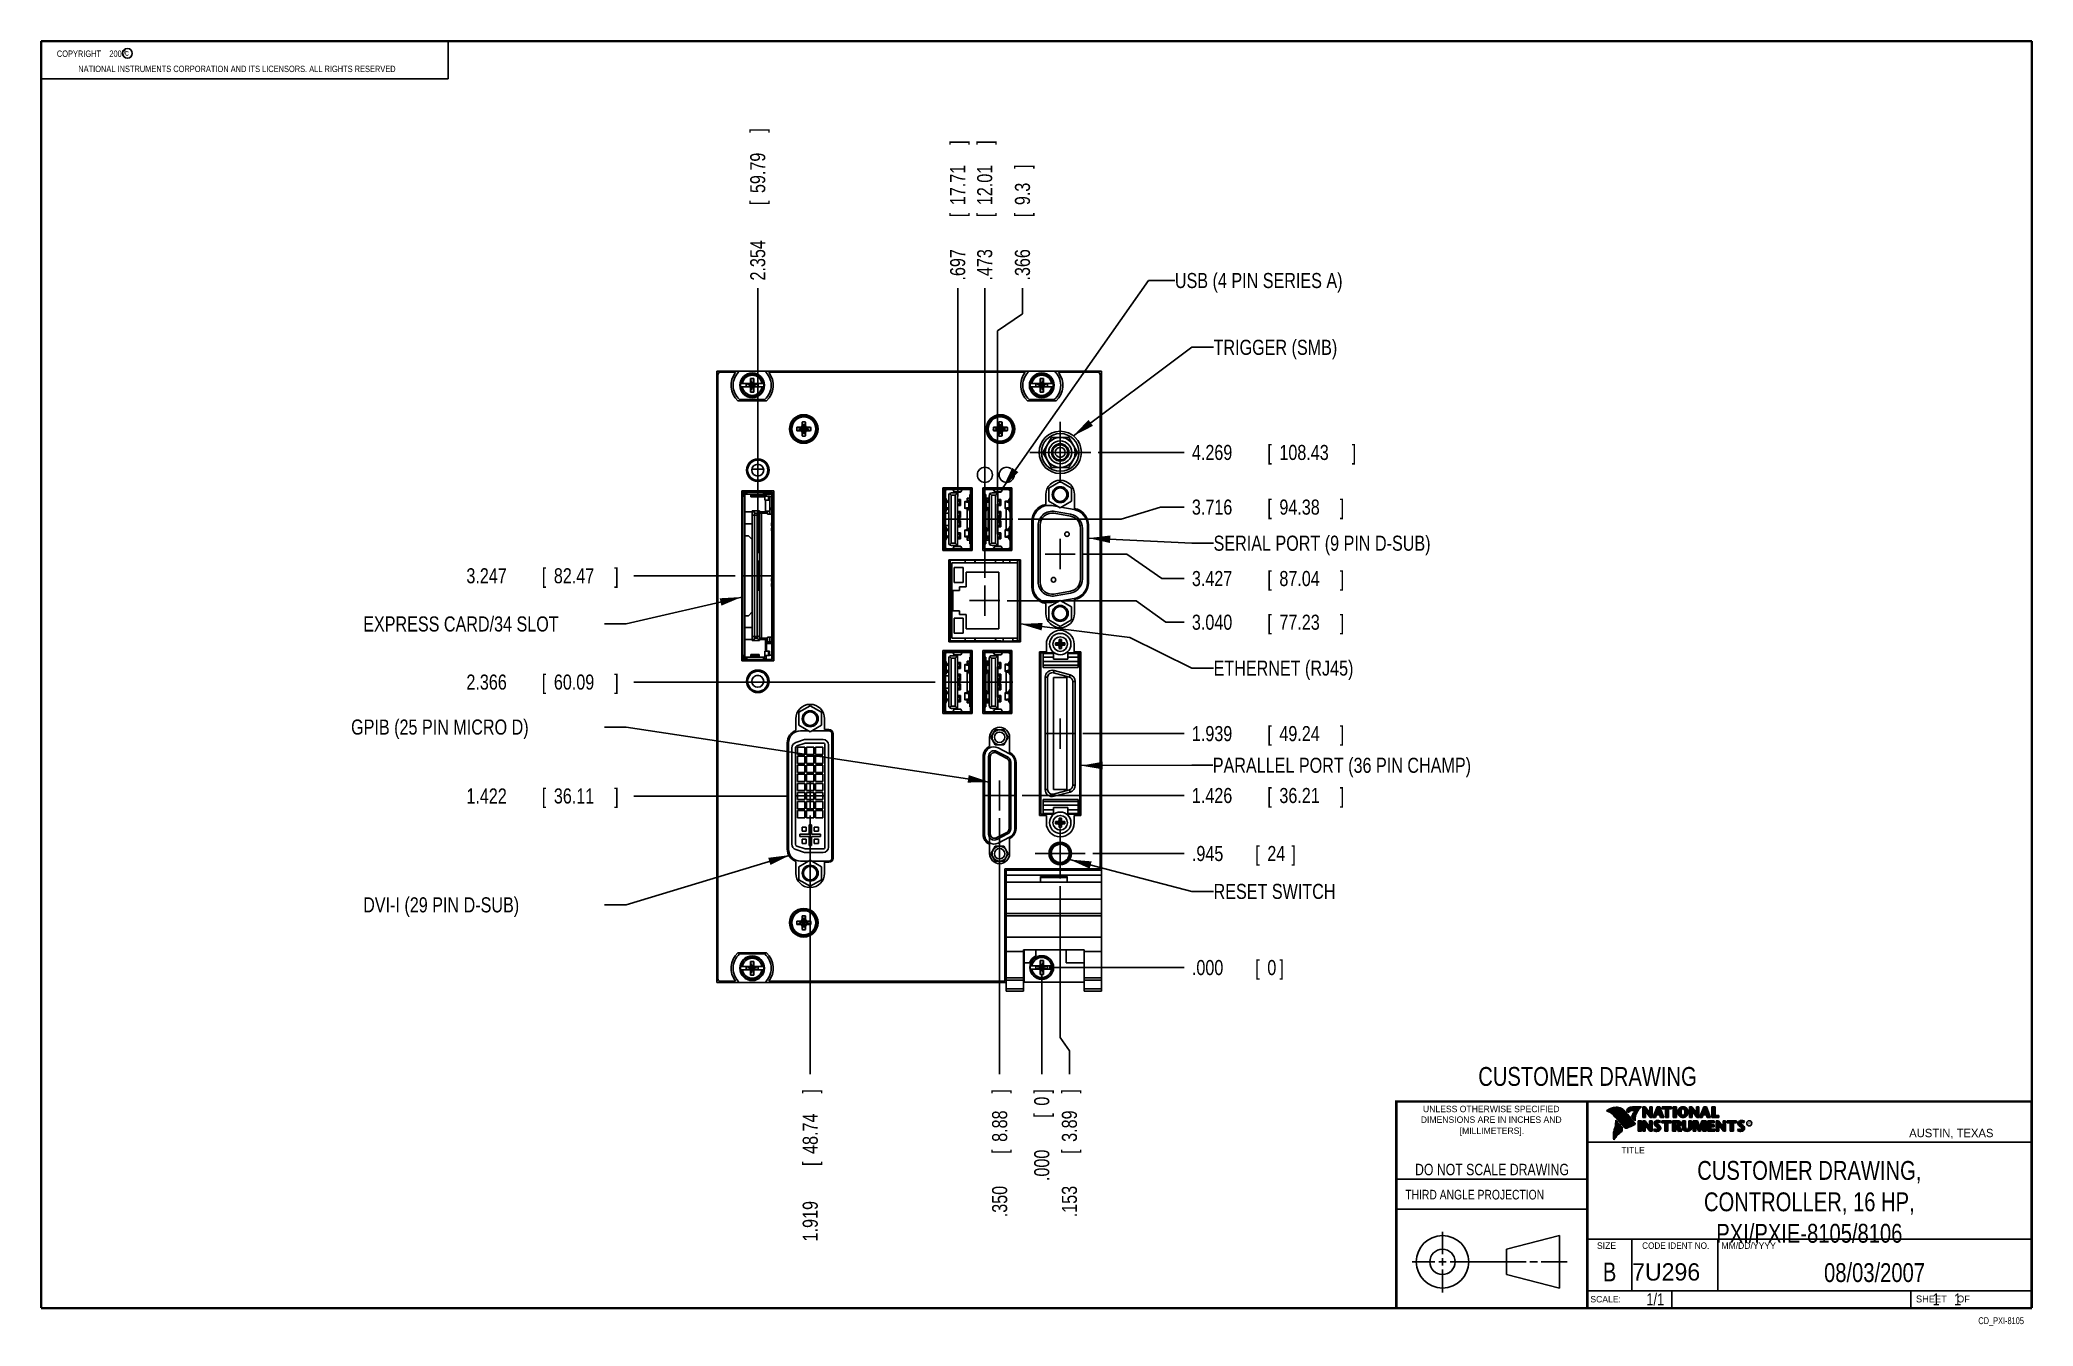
# Model space of a CAD drawing. Header units: inches. Extents: x 0.2 to 16.8, y 0.1 to 10.8.
import ezdxf
from ezdxf.enums import TextEntityAlignment as Align

# ---------------------------------------------------------------- set-up
doc = ezdxf.new("R2010")
doc.units = ezdxf.units.IN
doc.header["$LTSCALE"] = 0.935
doc.header["$MEASUREMENT"] = 0
doc.linetypes.add('CENTER', pattern=[0.6, 0.375, -0.075, 0.075, -0.075])
doc.linetypes.add('PHANTOM', pattern=[0.8, 0.45, -0.05, 0.1, -0.05, 0.1, -0.05])
doc.layers.get('0').update_dxf_attribs({"linetype": 'CONTINUOUS'})
for name, color, linetype in [('DATUMCURVES', 7, 'CONTINUOUS'), ('DEFAULT_1', 7, 'CENTER'), ('DETAIL', 7, 'CONTINUOUS'), ('DIMENSIONS', 7, 'CONTINUOUS')]:
    doc.layers.add(name, color=color, linetype=linetype)
doc.styles.get("Standard").update_dxf_attribs({"font": 'txt', "width": 0.8})
doc.dimstyles.new('DIMSTYLE_1', dxfattribs={"dimtxt": 0.125, "dimasz": 0.18, "dimexe": 0.18, "dimexo": 0.0625, "dimgap": 0.09, "dimtad": 0, "dimtih": 1, "dimtoh": 1, "dimdec": 3, "dimzin": 4, "dimdsep": 46, "dimtxsty": 'STANDARD', "dimblk": '_FILLED', "dimblk1": '_FILLED', "dimblk2": '_FILLED', "dimcen": 0.09, "dimadec": 0, "dimazin": 0, "dimtp": 0.01, "dimtm": 0.01, "dimtfac": 1, "dimtdec": 3, "dimtofl": 0, "dimtmove": 0, "dimatfit": 3, "dimldrblk": '_FILLED', "dimfxl": 1, "dimtolj": 1, "dimtzin": 4, "dimarcsym": 0})

msp = doc.modelspace()

# ---------------------------------------------------------------- texts
at = {"color": 2, "linetype": 'CONTINUOUS', "width": 0.8}
for s, height, p in [('c', 0.053, (0.946, 10.6363)), ('NATIONAL INSTRUMENTS CORPORATION AND ITS LICENSORS. ALL RIGHTS RESERVED', 0.053, (0.5583, 10.5016)), ('THIRD ANGLE PROJECTION', 0.08, (11.5564, 1.1584))]:
    msp.add_text(s, height=height, dxfattribs=at).set_placement(p)
at = {"color": 7, "linetype": 'CONTINUOUS', "width": 0.8}
for s, height, p in [('CUSTOMER DRAWING', 0.15625, (13.0668, 2.1001)), ('DO NOT SCALE DRAWING', 0.095, (12.2754, 1.3592)), ('B', 0.1562, (13.2497, 0.4798)), ('08/03/2007', 0.15625, (15.4455, 0.4744))]:
    msp.add_text(s, height=height, dxfattribs=at).set_placement(p, align=Align.CENTER)
at = {"color": 2, "linetype": 'CONTINUOUS'}
for s, p in [('DIMENSIONS ARE IN INCHES AND', (12.2688, 1.7933)), ('UNLESS OTHERWISE SPECIFIED', (12.2688, 1.8819)), ('[MILLIMETERS].', (12.2746, 1.7015))]:
    msp.add_text(s, height=0.053254, dxfattribs=at).set_placement(p, align=Align.CENTER)
for s, height, p in [('R', 0.0217, (14.3971, 1.7782)), ('AUSTIN, TEXAS', 0.069617, (15.7327, 1.6745)), ('TITLE', 0.05325, (13.3474, 1.5397)), ('SIZE', 0.05325, (13.1451, 0.7494)), ('MM/DD/YYYY', 0.05325, (14.1765, 0.7494)), ('SCALE:', 0.05325, (13.0904, 0.3053)), ('SHEET    OF', 0.057262, (15.7892, 0.3052))]:
    msp.add_text(s, height=height, dxfattribs=at).set_placement(p)
at = {"color": 2, "linetype": 'CONTINUOUS', "width": 0.95}
msp.add_text('CODE IDENT NO.', height=0.053254, dxfattribs=at).set_placement((13.7978, 0.7494), align=Align.CENTER)
at = {"color": 7, "linetype": 'CONTINUOUS'}
msp.add_text('7U296', height=0.14316, dxfattribs=at).set_placement((13.4363, 0.4866))
at = {"color": 7, "linetype": 'CONTINUOUS', "width": 0.8}
msp.add_text('1/1', height=0.1, dxfattribs=at).set_placement((13.7025, 0.2805), align=Align.RIGHT)
at = {"color": 2, "linetype": 'CONTINUOUS', "width": 0.8}
msp.add_text('CD_PXI-8105', height=0.057262, dxfattribs=at).set_placement((16.6837, 0.1254), align=Align.RIGHT)
at = {"color": 2, "linetype": 'CONTINUOUS', "insert": (0.3125, 10.6805), "char_height": 0.053, "width": 0.8904, "attachment_point": 1}
msp.add_mtext('    COPYRIGHT    2007', dxfattribs=at)
at = {"color": 7, "linetype": 'CONTINUOUS'}
for s, insert, char_height, width, attachment_point in [('CUSTOMER DRAWING,\\PCONTROLLER, 16 HP,\\PPXI/PXIE-8105/8106', (14.9051, 1.4775), 0.15625, 2.25, 2), ('    1    1', (15.8075, 0.3805), 0.1, 0.8, 1)]:
    msp.add_mtext(s, dxfattribs=dict(at, insert=insert, char_height=char_height, width=width, attachment_point=attachment_point))
at = {"layer": 'DETAIL', "color": 2, "linetype": 'CONTINUOUS', "width": 0.8}
for s, p in [('USB (4 PIN SERIES A)', (9.6469, 8.7117)), ('TRIGGER (SMB)', (9.9676, 8.1581)), ('SERIAL PORT (9 PIN D-SUB)', (9.9676, 6.5348)), ('EXPRESS CARD/34 SLOT', (2.9196, 5.8655)), ('ETHERNET (RJ45)', (9.9676, 5.4998)), ('GPIB (25 PIN MICRO D)', (2.8196, 5.0112)), ('PARALLEL PORT (36 PIN CHAMP)', (9.961, 4.6943)), ('DVI-I (29 PIN D-SUB)', (2.9196, 3.5377)), ('RESET SWITCH', (9.9676, 3.6491))]:
    msp.add_text(s, height=0.125, dxfattribs=at).set_placement(p)

# ---------------------------------------------------------------- blocks, each defined once
blk = doc.blocks.new('*D0')
at = {"layer": 'DIMENSIONS', "color": 2, "linetype": 'CONTINUOUS'}
blk.add_line((8.194, 4.319), (8.194, 2.198), dxfattribs=at)
at = {"layer": 'DIMENSIONS', "color": 2, "linetype": 'CONTINUOUS', "width": 0.8}
for s, p in [(']', (8.257, 2.036)), ('8.88', (8.257, 1.636)), ('[', (8.257, 1.536)), ('.350', (8.257, 1.011))]:
    blk.add_text(s, height=0.125, rotation=90, dxfattribs=at).set_placement(p)
blk = doc.blocks.new('_FILLED')
at = {"color": 0, "linetype": 'BYBLOCK'}
blk.add_solid([(0, 0), (-1, 0.174), (-1, -0.174)], dxfattribs=at)
blk = doc.blocks.new('*D1')
at = {"layer": 'DIMENSIONS', "color": 2, "linetype": 'CONTINUOUS'}
blk.add_line((8.967, 4.025), (9.725, 4.025), dxfattribs=at)
at = {"layer": 'DIMENSIONS', "color": 2, "linetype": 'CONTINUOUS', "width": 0.8}
for s, p in [('.945', (9.788, 3.963)), ('[', (10.313, 3.963)), ('24', (10.413, 3.963)), (']', (10.613, 3.963))]:
    blk.add_text(s, height=0.125, dxfattribs=at).set_placement(p)
blk = doc.blocks.new('*D2')
at = {"layer": 'DIMENSIONS', "color": 2, "linetype": 'CONTINUOUS'}
blk.add_line((8.606, 3.081), (9.725, 3.081), dxfattribs=at)
at = {"layer": 'DIMENSIONS', "color": 2, "linetype": 'CONTINUOUS', "width": 0.8}
for s, p in [('.000', (9.788, 3.018)), ('[', (10.313, 3.018)), ('0', (10.413, 3.018)), (']', (10.513, 3.018))]:
    blk.add_text(s, height=0.125, dxfattribs=at).set_placement(p)
blk = doc.blocks.new('*D3')
at = {"layer": 'DIMENSIONS', "color": 2, "linetype": 'CONTINUOUS'}
blk.add_line((8.544, 3.018), (8.544, 2.198), dxfattribs=at)
at = {"layer": 'DIMENSIONS', "color": 2, "linetype": 'CONTINUOUS', "width": 0.8}
for s, p in [(']', (8.606, 2.036)), ('0', (8.606, 1.936)), ('[', (8.606, 1.836)), ('.000', (8.606, 1.311))]:
    blk.add_text(s, height=0.125, rotation=90, dxfattribs=at).set_placement(p)
blk = doc.blocks.new('*D4')
at = {"layer": 'DIMENSIONS', "color": 2, "linetype": 'CONTINUOUS'}
blk.add_line((8.382, 4.507), (9.725, 4.507), dxfattribs=at)
at = {"layer": 'DIMENSIONS', "color": 2, "linetype": 'CONTINUOUS', "width": 0.8}
for s, p in [('1.426', (9.788, 4.444)), ('[', (10.413, 4.444)), ('36.21', (10.513, 4.444)), (']', (11.013, 4.444))]:
    blk.add_text(s, height=0.125, dxfattribs=at).set_placement(p)
blk = doc.blocks.new('*D5')
at = {"layer": 'DIMENSIONS', "color": 2, "linetype": 'CONTINUOUS'}
blk.add_line((8.884, 5.019), (9.725, 5.019), dxfattribs=at)
at = {"layer": 'DIMENSIONS', "color": 2, "linetype": 'CONTINUOUS', "width": 0.8}
for s, p in [('1.939', (9.788, 4.957)), ('[', (10.413, 4.957)), ('49.24', (10.513, 4.957)), (']', (11.013, 4.957))]:
    blk.add_text(s, height=0.125, dxfattribs=at).set_placement(p)
blk = doc.blocks.new('*D6')
at = {"layer": 'DIMENSIONS', "color": 2, "linetype": 'CONTINUOUS'}
blk.add_line((7.659, 5.446), (5.162, 5.446), dxfattribs=at)
at = {"layer": 'DIMENSIONS', "color": 2, "linetype": 'CONTINUOUS', "width": 0.8}
for s, p in [('2.366', (3.775, 5.384)), ('[', (4.4, 5.384)), ('60.09', (4.5, 5.384)), (']', (5, 5.384))]:
    blk.add_text(s, height=0.125, dxfattribs=at).set_placement(p)
blk = doc.blocks.new('*D7')
at = {"layer": 'DIMENSIONS', "color": 2, "linetype": 'CONTINUOUS'}
blk.add_line((6.437, 4.502), (5.162, 4.502), dxfattribs=at)
at = {"layer": 'DIMENSIONS', "color": 2, "linetype": 'CONTINUOUS', "width": 0.8}
for s, p in [('1.422', (3.775, 4.44)), ('[', (4.4, 4.44)), ('36.11', (4.5, 4.44)), (']', (5, 4.44))]:
    blk.add_text(s, height=0.125, dxfattribs=at).set_placement(p)
blk = doc.blocks.new('*D8')
at = {"layer": 'DIMENSIONS', "color": 2, "linetype": 'CONTINUOUS'}
blk.add_line((6.002, 6.327), (5.162, 6.327), dxfattribs=at)
at = {"layer": 'DIMENSIONS', "color": 2, "linetype": 'CONTINUOUS', "width": 0.8}
for s, p in [('3.247', (3.775, 6.265)), ('[', (4.4, 6.265)), ('82.47', (4.5, 6.265)), (']', (5, 6.265))]:
    blk.add_text(s, height=0.125, dxfattribs=at).set_placement(p)
blk = doc.blocks.new('*D9')
at = {"layer": 'DIMENSIONS', "color": 2, "linetype": 'CONTINUOUS'}
for p, q in [((8.258, 6.121), (9.326, 6.121)), ((9.326, 6.121), (9.571, 5.943)), ((9.571, 5.943), (9.725, 5.943))]:
    blk.add_line(p, q, dxfattribs=at)
at = {"layer": 'DIMENSIONS', "color": 2, "linetype": 'CONTINUOUS', "width": 0.8}
for s, p in [('3.040', (9.788, 5.88)), ('[', (10.413, 5.88)), ('77.23', (10.513, 5.88)), (']', (11.013, 5.88))]:
    blk.add_text(s, height=0.125, dxfattribs=at).set_placement(p)
blk = doc.blocks.new('*D10')
at = {"layer": 'DIMENSIONS', "color": 2, "linetype": 'CONTINUOUS'}
for p, q in [((8.884, 6.507), (9.248, 6.507)), ((9.248, 6.507), (9.539, 6.305)), ((9.539, 6.305), (9.725, 6.305))]:
    blk.add_line(p, q, dxfattribs=at)
at = {"layer": 'DIMENSIONS', "color": 2, "linetype": 'CONTINUOUS', "width": 0.8}
for s, p in [('3.427', (9.788, 6.242)), ('[', (10.413, 6.242)), ('87.04', (10.513, 6.242)), (']', (11.013, 6.242))]:
    blk.add_text(s, height=0.125, dxfattribs=at).set_placement(p)
blk = doc.blocks.new('*D11')
at = {"layer": 'DIMENSIONS', "color": 2, "linetype": 'CONTINUOUS'}
for p, q in [((8.348, 6.796), (9.201, 6.796)), ((9.201, 6.796), (9.527, 6.896)), ((9.527, 6.896), (9.725, 6.896))]:
    blk.add_line(p, q, dxfattribs=at)
at = {"layer": 'DIMENSIONS', "color": 2, "linetype": 'CONTINUOUS', "width": 0.8}
for s, p in [('3.716', (9.788, 6.834)), ('[', (10.413, 6.834)), ('94.38', (10.513, 6.834)), (']', (11.013, 6.834))]:
    blk.add_text(s, height=0.125, dxfattribs=at).set_placement(p)
blk = doc.blocks.new('*D12')
at = {"layer": 'DIMENSIONS', "color": 2, "linetype": 'CONTINUOUS'}
blk.add_line((9.012, 7.349), (9.725, 7.349), dxfattribs=at)
at = {"layer": 'DIMENSIONS', "color": 2, "linetype": 'CONTINUOUS', "width": 0.8}
for s, p in [('4.269', (9.788, 7.287)), ('[', (10.413, 7.287)), ('108.43', (10.513, 7.287)), (']', (11.113, 7.287))]:
    blk.add_text(s, height=0.125, dxfattribs=at).set_placement(p)
blk = doc.blocks.new('*D13')
at = {"layer": 'DIMENSIONS', "color": 2, "linetype": 'CONTINUOUS'}
for p, q in [((8.697, 3.755), (8.697, 2.501)), ((8.697, 2.501), (8.773, 2.391)), ((8.773, 2.391), (8.773, 2.198))]:
    blk.add_line(p, q, dxfattribs=at)
at = {"layer": 'DIMENSIONS', "color": 2, "linetype": 'CONTINUOUS', "width": 0.8}
for s, p in [(']', (8.835, 2.036)), ('3.89', (8.835, 1.636)), ('[', (8.835, 1.536)), ('.153', (8.835, 1.011))]:
    blk.add_text(s, height=0.125, rotation=90, dxfattribs=at).set_placement(p)
blk = doc.blocks.new('*D14')
at = {"layer": 'DIMENSIONS', "color": 2, "linetype": 'CONTINUOUS'}
for p, q in [((8.383, 8.498), (8.383, 8.712)), ((8.178, 8.357), (8.383, 8.498)), ((8.178, 6.984), (8.178, 8.357))]:
    blk.add_line(p, q, dxfattribs=at)
at = {"layer": 'DIMENSIONS', "color": 2, "linetype": 'CONTINUOUS', "width": 0.8}
for s, p in [(']', (8.446, 9.699)), ('9.3', (8.446, 9.399)), ('[', (8.446, 9.299)), ('.366', (8.446, 8.774))]:
    blk.add_text(s, height=0.125, rotation=90, dxfattribs=at).set_placement(p)
blk = doc.blocks.new('*D15')
at = {"layer": 'DIMENSIONS', "color": 2, "linetype": 'CONTINUOUS'}
blk.add_line((8.071, 6.309), (8.071, 8.712), dxfattribs=at)
at = {"layer": 'DIMENSIONS', "color": 2, "linetype": 'CONTINUOUS', "width": 0.8}
for s, p in [(']', (8.133, 9.899)), ('12.01', (8.133, 9.399)), ('[', (8.133, 9.299)), ('.473', (8.133, 8.774))]:
    blk.add_text(s, height=0.125, rotation=90, dxfattribs=at).set_placement(p)
blk = doc.blocks.new('*D16')
at = {"layer": 'DIMENSIONS', "color": 2, "linetype": 'CONTINUOUS'}
blk.add_line((7.847, 6.984), (7.847, 8.712), dxfattribs=at)
at = {"layer": 'DIMENSIONS', "color": 2, "linetype": 'CONTINUOUS', "width": 0.8}
for s, p in [(']', (7.909, 9.899)), ('17.71', (7.909, 9.399)), ('[', (7.909, 9.299)), ('.697', (7.909, 8.774))]:
    blk.add_text(s, height=0.125, rotation=90, dxfattribs=at).set_placement(p)
blk = doc.blocks.new('*D17')
at = {"layer": 'DIMENSIONS', "color": 2, "linetype": 'CONTINUOUS'}
blk.add_line((6.625, 4.342), (6.625, 2.198), dxfattribs=at)
at = {"layer": 'DIMENSIONS', "color": 2, "linetype": 'CONTINUOUS', "width": 0.8}
for s, p in [(']', (6.687, 2.036)), ('48.74', (6.687, 1.536)), ('[', (6.687, 1.436)), ('1.919', (6.687, 0.811))]:
    blk.add_text(s, height=0.125, rotation=90, dxfattribs=at).set_placement(p)
blk = doc.blocks.new('*D18')
at = {"layer": 'DIMENSIONS', "color": 2, "linetype": 'CONTINUOUS'}
blk.add_line((6.19, 6.515), (6.19, 8.712), dxfattribs=at)
at = {"layer": 'DIMENSIONS', "color": 2, "linetype": 'CONTINUOUS', "width": 0.8}
for s, p in [(']', (6.252, 9.999)), ('59.79', (6.252, 9.499)), ('[', (6.252, 9.399)), ('2.354', (6.252, 8.774))]:
    blk.add_text(s, height=0.125, rotation=90, dxfattribs=at).set_placement(p)

# ---------------------------------------------------------------- dimensions: what is measured, and where the dimension line sits
at = {"layer": 'DIMENSIONS', "color": 2, "linetype": 'CONTINUOUS'}
for feature_location, offset, dtype, origin, picture, middle in [((6.1896, 6.5151), (0, 2.1966), 1, (8.5436, 6.4526), '*D18', (6.1896, 9.4367)), ((7.8465, 6.9841), (0, 1.7276), 1, (8.5436, 6.9216), '*D16', (7.8465, 9.3867)), ((8.0706, 6.3088), (0, 2.4029), 1, (8.5436, 6.2463), '*D15', (8.0706, 9.3867)), ((8.1775140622, 6.9840643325), (0.2057432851, 1.7276), 0, (8.5435809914, 6.9215643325), '*D14', (8.3832573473, 9.2866643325)), ((9.0116, 7.3495), (0.7135, 0), 0, (8.9491, 3.0808), '*D12', (10.5001, 7.3495)), ((8.3479, 6.7965), (1.3772, 0.0997), 0, (7.7214, 3.0808), '*D11', (10.4501, 6.8962)), ((8.8842, 6.5075), (0.8409, -0.2025), 0, (8.8217, 3.0808), '*D10', (10.4501, 6.305)), ((6.002, 6.3275), (-0.8399, 0), 0, (6.0645, 3.0808), '*D8', (4.4371, 6.3275)), ((8.2582, 6.1212), (1.4669, -0.1785), 0, (8.1957, 3.0808), '*D9', (10.4501, 5.9426)), ((7.6589, 5.4465), (-2.4968, 0), 0, (7.7214, 3.0808), '*D6', (4.4371, 5.4465)), ((8.8842, 5.0195), (0.8409, 0), 0, (8.8217, 3.0808), '*D5', (10.4501, 5.0195)), ((6.6246, 4.3415), (0, -2.1433), 1, (8.5436, 4.6276), '*D17', (6.6246, 1.4733)), ((6.437, 4.5025), (-1.2749, 0), 0, (6.4995, 3.0808), '*D7', (4.4371, 4.5025)), ((8.3817, 4.5065), (1.3434, 0), 0, (8.3192, 3.0808), '*D4', (10.4501, 4.5065)), ((8.1940809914, 4.3189243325), (0, -2.12067), 1, (8.5435809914, 3.0807543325), '*D0', (8.1940809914, 1.5732543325)), ((8.9671, 4.0255), (0.758, 0), 0, (8.5436, 3.0808), '*D1', (10.2501, 4.0255)), ((8.6965809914, 3.7549643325), (0.0762645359, -1.55671), 0, (8.5435809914, 3.8174643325), '*D13', (8.7728455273, 1.5732543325)), ((8.6060809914, 3.0807543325), (1.119, 0), 0, (8.5435809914, 3.0807543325), '*D2', (10.2000809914, 3.0807543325)), ((8.5435809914, 3.0182543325), (0, -0.82), 1, (8.5435809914, 3.0807543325), '*D3', (8.5435809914, 1.7232543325))]:
    dim = msp.add_ordinate_dim(feature_location=feature_location, offset=offset, dtype=dtype, origin=origin, dimstyle='DIMSTYLE_1', dxfattribs=at)
    dim.commit()
    dim.dimension.update_dxf_attribs({"geometry": picture, "text_midpoint": middle})

# ---------------------------------------------------------------- linework, layer by layer
at = {"color": 2, "linetype": 'CONTINUOUS'}
for p, q in [((0.25, 10.7586), (3.625, 10.7586)), ((0.25, 10.7586), (0.25, 10.4456)), ((3.625, 10.7586), (3.625, 10.4456)), ((0.25, 10.4456), (3.625, 10.4456)), ((13.0652, 1.9695), (16.745, 1.9695)), ((13.0652, 1.9695), (13.0652, 0.2605)), ((13.2311, 1.8934), (13.2311, 1.8949)), ((13.2347, 1.8921), (13.2347, 1.8972)), ((13.2382, 1.8907), (13.2382, 1.8994)), ((13.2418, 1.8892), (13.2418, 1.9015)), ((13.2453, 1.8876), (13.2453, 1.9035)), ((13.2489, 1.8858), (13.2489, 1.9054)), ((13.2524, 1.8839), (13.2524, 1.9069)), ((13.256, 1.8818), (13.256, 1.9084)), ((13.2596, 1.8796), (13.2596, 1.9098)), ((13.2631, 1.8772), (13.2631, 1.9111)), ((13.2667, 1.8747), (13.2667, 1.9124)), ((13.2702, 1.872), (13.2702, 1.9135)), ((13.2738, 1.869), (13.2738, 1.9146)), ((13.2773, 1.8658), (13.2773, 1.9155)), ((13.2809, 1.8624), (13.2809, 1.9164)), ((13.2844, 1.8587), (13.2844, 1.9173)), ((13.288, 1.8549), (13.288, 1.9181)), ((13.2915, 1.851), (13.2915, 1.9188)), ((13.2951, 1.8471), (13.2951, 1.9194)), ((13.2987, 1.8431), (13.2987, 1.9198)), ((13.3022, 1.8391), (13.3022, 1.92)), ((13.3058, 1.8351), (13.3058, 1.9201)), ((13.3093, 1.8311), (13.3093, 1.9201)), ((13.3129, 1.827), (13.3129, 1.9199)), ((13.3164, 1.8229), (13.3164, 1.9196)), ((13.32, 1.8188), (13.32, 1.9192)), ((13.3235, 1.8146), (13.3235, 1.9186)), ((13.3271, 1.8104), (13.3271, 1.9179)), ((13.3306, 1.8062), (13.3306, 1.9172)), ((13.3342, 1.802), (13.3342, 1.9163)), ((13.3378, 1.7978), (13.3378, 1.9151)), ((13.3413, 1.7937), (13.3413, 1.9138)), ((13.3449, 1.7897), (13.3449, 1.9122)), ((13.3484, 1.7856), (13.3484, 1.9103)), ((13.352, 1.7817), (13.352, 1.9081)), ((13.3555, 1.7778), (13.3555, 1.9055)), ((13.3591, 1.7739), (13.3591, 1.9026)), ((13.3626, 1.7701), (13.3626, 1.8991)), ((13.3662, 1.7663), (13.3662, 1.8952)), ((13.3697, 1.7625), (13.3697, 1.8915)), ((13.3733, 1.7588), (13.3733, 1.8878)), ((13.3769, 1.7556), (13.3769, 1.8841)), ((13.3804, 1.7529), (13.3804, 1.8803)), ((13.384, 1.7512), (13.384, 1.8766)), ((13.3875, 1.7509), (13.3875, 1.8728)), ((13.4022, 1.878), (13.3901, 1.8922)), ((13.3911, 1.7518), (13.3911, 1.8691)), ((13.4029, 1.881), (13.3927, 1.893)), ((13.3946, 1.8908), (13.3946, 1.8999)), ((13.3946, 1.7533), (13.3946, 1.8653)), ((13.3982, 1.8866), (13.3982, 1.9062)), ((13.3982, 1.7548), (13.3982, 1.8615)), ((13.4017, 1.8824), (13.4017, 1.9101)), ((13.4017, 1.7563), (13.4017, 1.8574)), ((13.4053, 1.8823), (13.4053, 1.9129)), ((13.4053, 1.7578), (13.4053, 1.8531)), ((13.4088, 1.8844), (13.4088, 1.915)), ((13.4088, 1.7593), (13.4088, 1.8488)), ((13.4124, 1.887), (13.4124, 1.9167)), ((13.4124, 1.7609), (13.4124, 1.8445)), ((13.4159, 1.89), (13.4159, 1.9182)), ((13.4159, 1.7625), (13.4159, 1.8402)), ((13.4195, 1.8937), (13.4195, 1.9193)), ((13.4195, 1.7641), (13.4195, 1.8359)), ((13.4231, 1.8964), (13.4231, 1.9203)), ((13.4231, 1.7657), (13.4231, 1.8316)), ((13.4266, 1.8982), (13.4266, 1.9209)), ((13.4266, 1.7674), (13.4266, 1.8273)), ((13.4302, 1.8995), (13.4302, 1.9214)), ((13.4302, 1.7691), (13.4302, 1.823)), ((13.4414, 1.8328), (13.4319, 1.8437)), ((13.4337, 1.8997), (13.4337, 1.922)), ((13.4337, 1.7708), (13.4337, 1.8187)), ((13.4433, 1.8344), (13.4349, 1.844)), ((13.4373, 1.8991), (13.4373, 1.9224)), ((13.4373, 1.8413), (13.4373, 1.8491)), ((13.4408, 1.898), (13.4408, 1.9228)), ((13.4408, 1.8372), (13.4408, 1.8572)), ((13.4444, 1.8972), (13.4444, 1.9231)), ((13.4444, 1.8331), (13.4444, 1.8665)), ((13.4479, 1.8969), (13.4479, 1.9234)), ((13.4479, 1.8288), (13.4479, 1.873)), ((13.4515, 1.8966), (13.4515, 1.9236)), ((13.4515, 1.8247), (13.4515, 1.8764)), ((13.4529, 1.9261), (13.5132, 1.9271)), ((13.453, 1.9236), (13.5067, 1.9245)), ((13.455, 1.8965), (13.455, 1.9237)), ((13.455, 1.8207), (13.455, 1.878)), ((13.4586, 1.8964), (13.4586, 1.9237)), ((13.4586, 1.8303), (13.4586, 1.879)), ((13.4622, 1.8957), (13.4622, 1.9238)), ((13.4622, 1.8535), (13.4622, 1.8795)), ((13.4657, 1.8935), (13.4657, 1.9238)), ((13.4657, 1.8636), (13.4657, 1.8798)), ((13.4693, 1.872), (13.4693, 1.9239)), ((13.4728, 1.8794), (13.4728, 1.9239)), ((13.4764, 1.8859), (13.4764, 1.924)), ((13.4799, 1.8919), (13.4799, 1.924)), ((13.4835, 1.8973), (13.4835, 1.9241)), ((13.487, 1.9023), (13.487, 1.9242)), ((13.4906, 1.9069), (13.4906, 1.9242)), ((13.4941, 1.9112), (13.4941, 1.9243)), ((13.4977, 1.9153), (13.4977, 1.9243)), ((13.5013, 1.9191), (13.5013, 1.9244)), ((13.5261, 1.9263), (13.5451, 1.9263)), ((13.5261, 1.839), (13.5261, 1.9263)), ((13.5466, 1.839), (13.5261, 1.839)), ((13.5286, 1.9237), (13.5439, 1.9237)), ((13.5286, 1.8415), (13.5286, 1.9237)), ((13.5441, 1.8415), (13.5286, 1.8415)), ((13.5332, 1.8415), (13.5332, 1.9237)), ((13.5367, 1.8415), (13.5367, 1.9237)), ((13.5402, 1.8415), (13.5402, 1.9237)), ((13.5441, 1.8976), (13.5437, 1.9237)), ((13.5439, 1.9237), (13.5854, 1.869)), ((13.5873, 1.8415), (13.5441, 1.8976)), ((13.5441, 1.8976), (13.5441, 1.8415)), ((13.5451, 1.9263), (13.5829, 1.8765)), ((13.586, 1.839), (13.5466, 1.8902)), ((13.5466, 1.8902), (13.5466, 1.839)), ((13.5471, 1.8936), (13.5471, 1.9194)), ((13.5506, 1.8891), (13.5506, 1.9149)), ((13.5541, 1.8846), (13.5541, 1.9103)), ((13.5576, 1.8801), (13.5576, 1.9057)), ((13.561, 1.8756), (13.561, 1.9011)), ((13.5645, 1.8711), (13.5645, 1.8965)), ((13.568, 1.8665), (13.568, 1.8919)), ((13.5715, 1.862), (13.5715, 1.8874)), ((13.575, 1.8575), (13.575, 1.8828)), ((13.5784, 1.853), (13.5784, 1.8782)), ((13.5819, 1.8485), (13.5819, 1.8736)), ((13.5829, 1.9263), (13.6036, 1.9263)), ((13.5829, 1.8765), (13.5829, 1.9263)), ((13.5854, 1.9237), (13.6011, 1.9237)), ((13.5854, 1.869), (13.5854, 1.9237)), ((13.5854, 1.844), (13.5854, 1.869)), ((13.6036, 1.839), (13.586, 1.839)), ((13.6011, 1.8415), (13.5873, 1.8415)), ((13.5889, 1.8415), (13.5889, 1.9237)), ((13.5923, 1.8415), (13.5923, 1.9237)), ((13.5958, 1.8415), (13.5958, 1.9237)), ((13.5993, 1.8415), (13.5993, 1.9237)), ((13.6011, 1.9237), (13.6011, 1.8415)), ((13.6036, 1.9263), (13.6036, 1.839)), ((13.6088, 1.839), (13.6444, 1.9262)), ((13.6294, 1.839), (13.6088, 1.839)), ((13.6125, 1.8415), (13.6461, 1.9237)), ((13.6277, 1.8415), (13.6125, 1.8415)), ((13.6167, 1.8415), (13.6167, 1.8516)), ((13.6201, 1.8415), (13.6201, 1.8601)), ((13.6236, 1.8415), (13.6236, 1.8686)), ((13.6271, 1.8415), (13.6271, 1.8771)), ((13.6361, 1.8623), (13.6277, 1.8415)), ((13.6378, 1.8598), (13.6294, 1.839)), ((13.6306, 1.8486), (13.6306, 1.8857)), ((13.634, 1.8573), (13.634, 1.8942)), ((13.6665, 1.8623), (13.6361, 1.8623)), ((13.6375, 1.8623), (13.6375, 1.9027)), ((13.6647, 1.8598), (13.6378, 1.8598)), ((13.6388, 1.8711), (13.65, 1.9073)), ((13.6639, 1.8711), (13.6388, 1.8711)), ((13.641, 1.8781), (13.641, 1.9112)), ((13.641, 1.8623), (13.641, 1.8711)), ((13.6423, 1.8736), (13.6519, 1.9048)), ((13.6606, 1.8736), (13.6423, 1.8736)), ((13.6444, 1.9262), (13.6664, 1.9262)), ((13.6445, 1.8893), (13.6445, 1.9197)), ((13.6445, 1.8623), (13.6445, 1.8711)), ((13.6461, 1.9237), (13.6647, 1.9237)), ((13.6479, 1.9006), (13.6479, 1.9237)), ((13.6479, 1.8623), (13.6479, 1.8711)), ((13.65, 1.9073), (13.6541, 1.9073)), ((13.6514, 1.9073), (13.6514, 1.9237)), ((13.6514, 1.8623), (13.6514, 1.8711)), ((13.6519, 1.9048), (13.6521, 1.9048)), ((13.6521, 1.9048), (13.6606, 1.8736)), ((13.6541, 1.9073), (13.6639, 1.8711)), ((13.6549, 1.9043), (13.6549, 1.9237)), ((13.6549, 1.8623), (13.6549, 1.8711)), ((13.6584, 1.8915), (13.6584, 1.9237)), ((13.6584, 1.8623), (13.6584, 1.8711)), ((13.6618, 1.8787), (13.6618, 1.9237)), ((13.6618, 1.8623), (13.6618, 1.8711)), ((13.6647, 1.9237), (13.6959, 1.8415)), ((13.6717, 1.839), (13.6647, 1.8598)), ((13.6653, 1.8623), (13.6653, 1.922)), ((13.6664, 1.9262), (13.6995, 1.839)), ((13.6735, 1.8415), (13.6665, 1.8623)), ((13.6688, 1.8555), (13.6688, 1.9128)), ((13.6995, 1.839), (13.6717, 1.839)), ((13.6723, 1.8452), (13.6723, 1.9037)), ((13.6959, 1.8415), (13.6735, 1.8415)), ((13.6757, 1.8415), (13.6757, 1.8945)), ((13.6792, 1.8415), (13.6792, 1.8854)), ((13.6827, 1.8415), (13.6827, 1.8762)), ((13.6862, 1.8415), (13.6862, 1.8671)), ((13.6866, 1.9262), (13.7634, 1.9262)), ((13.6866, 1.9099), (13.6866, 1.9262)), ((13.7118, 1.9099), (13.6866, 1.9099)), ((13.6891, 1.9237), (13.7609, 1.9237)), ((13.6891, 1.9125), (13.6891, 1.9237)), ((13.7143, 1.9125), (13.6891, 1.9125)), ((13.6896, 1.8415), (13.6896, 1.8579)), ((13.6931, 1.9125), (13.6931, 1.9237)), ((13.6931, 1.8415), (13.6931, 1.8488)), ((13.6966, 1.9125), (13.6966, 1.9237)), ((13.7001, 1.9125), (13.7001, 1.9237)), ((13.7035, 1.9125), (13.7035, 1.9237)), ((13.707, 1.9125), (13.707, 1.9237)), ((13.7105, 1.9125), (13.7105, 1.9237)), ((13.7118, 1.839), (13.7118, 1.9099)), ((13.7382, 1.839), (13.7118, 1.839)), ((13.7143, 1.9125), (13.714, 1.9237)), ((13.7143, 1.8415), (13.7143, 1.9125)), ((13.7357, 1.8415), (13.7143, 1.8415)), ((13.7174, 1.8415), (13.7174, 1.9237)), ((13.7209, 1.8415), (13.7209, 1.9237)), ((13.7244, 1.8415), (13.7244, 1.9237)), ((13.7279, 1.8415), (13.7279, 1.9237)), ((13.7313, 1.8415), (13.7313, 1.9237)), ((13.7357, 1.9125), (13.7348, 1.9237)), ((13.7609, 1.9125), (13.7357, 1.9125)), ((13.7357, 1.9125), (13.7357, 1.8415)), ((13.7634, 1.9099), (13.7382, 1.9099)), ((13.7382, 1.9099), (13.7382, 1.839)), ((13.7383, 1.9125), (13.7383, 1.9237)), ((13.7418, 1.9125), (13.7418, 1.9237)), ((13.7452, 1.9125), (13.7452, 1.9237)), ((13.7487, 1.9125), (13.7487, 1.9237)), ((13.7522, 1.9125), (13.7522, 1.9237)), ((13.7557, 1.9125), (13.7557, 1.9237)), ((13.7591, 1.9125), (13.7591, 1.9237)), ((13.7609, 1.9237), (13.7609, 1.9125)), ((13.7634, 1.9262), (13.7634, 1.9099)), ((13.7768, 1.9262), (13.8031, 1.9262)), ((13.7768, 1.839), (13.7768, 1.9262)), ((13.8031, 1.839), (13.7768, 1.839)), ((13.7794, 1.9237), (13.8006, 1.9237)), ((13.7794, 1.8415), (13.7794, 1.9237)), ((13.8006, 1.8415), (13.7794, 1.8415)), ((13.7835, 1.8415), (13.7835, 1.9237)), ((13.787, 1.8415), (13.787, 1.9237)), ((13.7904, 1.8415), (13.7904, 1.9237)), ((13.7939, 1.8415), (13.7939, 1.9237)), ((13.7974, 1.8415), (13.7974, 1.9237)), ((13.8006, 1.9237), (13.8006, 1.8415)), ((13.8031, 1.9262), (13.8031, 1.839)), ((13.8154, 1.8853), (13.8155, 1.8871)), ((13.8154, 1.8834), (13.8154, 1.8853)), ((13.8154, 1.8816), (13.8154, 1.8834)), ((13.8155, 1.8797), (13.8154, 1.8816)), ((13.8155, 1.8871), (13.8157, 1.8889)), ((13.8157, 1.8779), (13.8155, 1.8797)), ((13.8157, 1.8889), (13.8159, 1.8907)), ((13.8159, 1.876), (13.8157, 1.8779)), ((13.8159, 1.8907), (13.8161, 1.8924)), ((13.8162, 1.8742), (13.8159, 1.876)), ((13.8161, 1.8924), (13.8165, 1.8941)), ((13.8166, 1.8724), (13.8162, 1.8742)), ((13.8165, 1.8941), (13.8169, 1.8958)), ((13.817, 1.8706), (13.8166, 1.8724)), ((13.8169, 1.8958), (13.8174, 1.8975)), ((13.8174, 1.8689), (13.817, 1.8706)), ((13.8174, 1.8975), (13.8179, 1.8991)), ((13.8179, 1.8672), (13.8174, 1.8689)), ((13.8179, 1.8991), (13.8185, 1.9006)), ((13.8179, 1.8852), (13.818, 1.8869)), ((13.8179, 1.8834), (13.8179, 1.8852)), ((13.818, 1.8817), (13.8179, 1.8834)), ((13.8185, 1.8655), (13.8179, 1.8672)), ((13.818, 1.8869), (13.8182, 1.8886)), ((13.8181, 1.8799), (13.818, 1.8817)), ((13.8182, 1.8781), (13.8181, 1.8799)), ((13.8182, 1.8886), (13.8184, 1.8903)), ((13.8184, 1.8764), (13.8182, 1.8781)), ((13.8184, 1.8903), (13.8186, 1.892)), ((13.8187, 1.8746), (13.8184, 1.8764)), ((13.8185, 1.9006), (13.8191, 1.9021)), ((13.8191, 1.8639), (13.8185, 1.8655)), ((13.8186, 1.892), (13.819, 1.8936)), ((13.8191, 1.8729), (13.8187, 1.8746)), ((13.819, 1.8936), (13.8193, 1.8952)), ((13.8191, 1.9021), (13.8198, 1.9036)), ((13.8194, 1.8712), (13.8191, 1.8729)), ((13.8198, 1.8623), (13.8191, 1.8639)), ((13.8193, 1.8952), (13.8198, 1.8967)), ((13.8199, 1.8696), (13.8194, 1.8712)), ((13.8198, 1.9036), (13.8206, 1.9051)), ((13.8198, 1.8967), (13.8203, 1.8982)), ((13.8205, 1.8607), (13.8198, 1.8623)), ((13.8204, 1.8679), (13.8199, 1.8696)), ((13.8203, 1.8982), (13.8208, 1.8997)), ((13.8209, 1.8664), (13.8204, 1.8679)), ((13.8213, 1.8592), (13.8205, 1.8607)), ((13.8206, 1.9051), (13.8214, 1.9065)), ((13.8208, 1.8997), (13.8214, 1.9011)), ((13.8209, 1.8664), (13.8208, 1.8997)), ((13.8215, 1.8648), (13.8209, 1.8664)), ((13.8221, 1.8578), (13.8213, 1.8592)), ((13.8214, 1.9065), (13.8223, 1.9079)), ((13.8214, 1.9011), (13.8221, 1.9025)), ((13.8221, 1.8633), (13.8215, 1.8648)), ((13.8221, 1.9025), (13.8228, 1.9038)), ((13.8228, 1.8619), (13.8221, 1.8633)), ((13.823, 1.8563), (13.8221, 1.8578)), ((13.8223, 1.9079), (13.8232, 1.9092)), ((13.8228, 1.9038), (13.8236, 1.9052)), ((13.8235, 1.8604), (13.8228, 1.8619)), ((13.8239, 1.855), (13.823, 1.8563)), ((13.8232, 1.9092), (13.8243, 1.9106)), ((13.8243, 1.8591), (13.8235, 1.8604)), ((13.8236, 1.9052), (13.8244, 1.9065)), ((13.8249, 1.8536), (13.8239, 1.855)), ((13.8243, 1.9106), (13.8253, 1.9119)), ((13.8243, 1.8591), (13.8244, 1.9065)), ((13.8251, 1.8577), (13.8243, 1.8591)), ((13.8244, 1.9065), (13.8253, 1.9077)), ((13.826, 1.8523), (13.8249, 1.8536)), ((13.826, 1.8564), (13.8251, 1.8577)), ((13.8253, 1.9119), (13.8265, 1.9132)), ((13.8253, 1.9077), (13.8262, 1.909)), ((13.8269, 1.8552), (13.826, 1.8564)), ((13.8271, 1.8511), (13.826, 1.8523)), ((13.8262, 1.909), (13.8273, 1.9102)), ((13.8265, 1.9132), (13.8276, 1.9144)), ((13.8279, 1.854), (13.8269, 1.8552)), ((13.8282, 1.8499), (13.8271, 1.8511)), ((13.8273, 1.9102), (13.8283, 1.9114)), ((13.8276, 1.9144), (13.8288, 1.9156)), ((13.8279, 1.854), (13.8283, 1.9114)), ((13.8289, 1.8528), (13.8279, 1.854)), ((13.8294, 1.8487), (13.8282, 1.8499)), ((13.8283, 1.9114), (13.8294, 1.9126)), ((13.8288, 1.9156), (13.8301, 1.9167)), ((13.83, 1.8517), (13.8289, 1.8528)), ((13.8294, 1.9126), (13.8306, 1.9137)), ((13.8306, 1.8476), (13.8294, 1.8487)), ((13.8311, 1.8506), (13.83, 1.8517)), ((13.8301, 1.9167), (13.8314, 1.9178)), ((13.8306, 1.9137), (13.8318, 1.9148)), ((13.8319, 1.8466), (13.8306, 1.8476)), ((13.8311, 1.8506), (13.8318, 1.9148)), ((13.8323, 1.8496), (13.8311, 1.8506)), ((13.8314, 1.9178), (13.8327, 1.9188)), ((13.8318, 1.9148), (13.833, 1.9158)), ((13.8332, 1.8456), (13.8319, 1.8466)), ((13.8335, 1.8486), (13.8323, 1.8496)), ((13.8327, 1.9188), (13.834, 1.9198)), ((13.833, 1.9158), (13.8342, 1.9168)), ((13.8346, 1.8447), (13.8332, 1.8456)), ((13.8347, 1.8477), (13.8335, 1.8486)), ((13.834, 1.9198), (13.8354, 1.9207)), ((13.8342, 1.9168), (13.8355, 1.9177)), ((13.836, 1.8438), (13.8346, 1.8447)), ((13.8347, 1.8477), (13.8355, 1.9177)), ((13.836, 1.8468), (13.8347, 1.8477)), ((13.8354, 1.9207), (13.8368, 1.9215)), ((13.8355, 1.9177), (13.8368, 1.9185)), ((13.8373, 1.846), (13.836, 1.8468)), ((13.8374, 1.843), (13.836, 1.8438)), ((13.8368, 1.9215), (13.8382, 1.9223)), ((13.8368, 1.9185), (13.8381, 1.9193)), ((13.8386, 1.8452), (13.8373, 1.846)), ((13.839, 1.8423), (13.8374, 1.843)), ((13.8381, 1.9193), (13.8394, 1.92)), ((13.8386, 1.8452), (13.8381, 1.9193)), ((13.8382, 1.9223), (13.8397, 1.923)), ((13.84, 1.8445), (13.8386, 1.8452)), ((13.8405, 1.8416), (13.839, 1.8423)), ((13.8394, 1.92), (13.8408, 1.9207)), ((13.8397, 1.923), (13.8412, 1.9237)), ((13.8397, 1.8857), (13.8398, 1.8868)), ((13.8397, 1.8845), (13.8397, 1.8857)), ((13.8397, 1.8833), (13.8397, 1.8845)), ((13.8397, 1.8821), (13.8397, 1.8833)), ((13.8397, 1.8809), (13.8397, 1.8821)), ((13.8398, 1.8796), (13.8397, 1.8809)), ((13.8398, 1.8868), (13.8399, 1.888)), ((13.8399, 1.8784), (13.8398, 1.8796)), ((13.8399, 1.888), (13.84, 1.8891)), ((13.84, 1.8773), (13.8399, 1.8784)), ((13.84, 1.8891), (13.8401, 1.8902)), ((13.8401, 1.8761), (13.84, 1.8773)), ((13.8415, 1.8439), (13.84, 1.8445)), ((13.8401, 1.8902), (13.8402, 1.8913)), ((13.8402, 1.8749), (13.8401, 1.8761)), ((13.8402, 1.8913), (13.8403, 1.8924)), ((13.8404, 1.8738), (13.8402, 1.8749)), ((13.8403, 1.8924), (13.8405, 1.8934)), ((13.8405, 1.8727), (13.8404, 1.8738)), ((13.8405, 1.8934), (13.8407, 1.8944)), ((13.8407, 1.8716), (13.8405, 1.8727)), ((13.8421, 1.8409), (13.8405, 1.8416)), ((13.8407, 1.8944), (13.8409, 1.8954)), ((13.841, 1.8706), (13.8407, 1.8716)), ((13.8408, 1.9207), (13.8422, 1.9213)), ((13.8409, 1.8954), (13.8411, 1.8963)), ((13.8412, 1.8696), (13.841, 1.8706)), ((13.8411, 1.8963), (13.8414, 1.8972)), ((13.8412, 1.9237), (13.8427, 1.9243)), ((13.8414, 1.8686), (13.8412, 1.8696)), ((13.8414, 1.8972), (13.8416, 1.8981)), ((13.8417, 1.8677), (13.8414, 1.8686)), ((13.8415, 1.8439), (13.8417, 1.8678)), ((13.843, 1.8433), (13.8415, 1.8439)), ((13.8416, 1.8981), (13.8419, 1.899)), ((13.842, 1.8667), (13.8417, 1.8677)), ((13.8419, 1.899), (13.8422, 1.8999)), ((13.842, 1.8991), (13.8422, 1.9213)), ((13.8423, 1.8658), (13.842, 1.8667)), ((13.8438, 1.8404), (13.8421, 1.8409)), ((13.8422, 1.9213), (13.8436, 1.9219)), ((13.8422, 1.8999), (13.8426, 1.9007)), ((13.8422, 1.8844), (13.8423, 1.8856)), ((13.8422, 1.8833), (13.8422, 1.8844)), ((13.8422, 1.8821), (13.8422, 1.8833)), ((13.8423, 1.8809), (13.8422, 1.8821)), ((13.8423, 1.8867), (13.8424, 1.8878)), ((13.8423, 1.8856), (13.8423, 1.8867)), ((13.8423, 1.8798), (13.8423, 1.8809)), ((13.8424, 1.8786), (13.8423, 1.8798)), ((13.8427, 1.865), (13.8423, 1.8658)), ((13.8424, 1.8878), (13.8425, 1.8889)), ((13.8425, 1.8775), (13.8424, 1.8786)), ((13.8425, 1.8889), (13.8426, 1.89)), ((13.8426, 1.8764), (13.8425, 1.8775)), ((13.8426, 1.9007), (13.843, 1.9016)), ((13.8426, 1.89), (13.8427, 1.891)), ((13.8427, 1.8753), (13.8426, 1.8764)), ((13.8427, 1.9243), (13.8443, 1.9248)), ((13.8427, 1.891), (13.8428, 1.892)), ((13.8429, 1.8742), (13.8427, 1.8753)), ((13.8431, 1.8641), (13.8427, 1.865)), ((13.8428, 1.892), (13.843, 1.893)), ((13.843, 1.8731), (13.8429, 1.8742)), ((13.843, 1.9016), (13.8434, 1.9024)), ((13.843, 1.893), (13.8432, 1.8939)), ((13.8432, 1.8721), (13.843, 1.8731)), ((13.8445, 1.8428), (13.843, 1.8433)), ((13.8434, 1.8633), (13.8431, 1.8641)), ((13.8432, 1.8939), (13.8434, 1.8948)), ((13.8434, 1.8712), (13.8432, 1.8721)), ((13.8434, 1.9024), (13.8438, 1.9032)), ((13.8434, 1.8948), (13.8436, 1.8957)), ((13.8436, 1.8702), (13.8434, 1.8712)), ((13.8439, 1.8625), (13.8434, 1.8633)), ((13.8436, 1.9219), (13.8451, 1.9224)), ((13.8436, 1.8957), (13.8438, 1.8965)), ((13.8439, 1.8693), (13.8436, 1.8702)), ((13.8438, 1.9032), (13.8443, 1.904)), ((13.8438, 1.8965), (13.844, 1.8974)), ((13.8455, 1.8399), (13.8438, 1.8404)), ((13.8441, 1.8684), (13.8439, 1.8693)), ((13.8443, 1.8617), (13.8439, 1.8625)), ((13.844, 1.8974), (13.8443, 1.8982)), ((13.8444, 1.8676), (13.8441, 1.8684)), ((13.8443, 1.9248), (13.8459, 1.9253)), ((13.8443, 1.904), (13.8447, 1.9047)), ((13.8443, 1.8982), (13.8446, 1.899)), ((13.8448, 1.8609), (13.8443, 1.8617)), ((13.8447, 1.8667), (13.8444, 1.8676)), ((13.8462, 1.8423), (13.8445, 1.8428)), ((13.8446, 1.899), (13.8449, 1.8997)), ((13.8447, 1.9047), (13.8453, 1.9055)), ((13.845, 1.8659), (13.8447, 1.8667)), ((13.8453, 1.8602), (13.8448, 1.8609)), ((13.8449, 1.8997), (13.8453, 1.9005)), ((13.8454, 1.8651), (13.845, 1.8659)), ((13.8451, 1.9224), (13.8466, 1.9229)), ((13.8453, 1.9055), (13.8451, 1.9224)), ((13.8453, 1.9055), (13.8458, 1.9062)), ((13.8453, 1.9005), (13.8456, 1.9012)), ((13.8458, 1.8595), (13.8453, 1.8602)), ((13.8457, 1.8644), (13.8454, 1.8651)), ((13.8473, 1.8395), (13.8455, 1.8399)), ((13.8456, 1.9012), (13.846, 1.902)), ((13.8461, 1.8637), (13.8457, 1.8644)), ((13.8458, 1.9062), (13.8464, 1.9068)), ((13.8464, 1.8588), (13.8458, 1.8595)), ((13.846, 1.8424), (13.8458, 1.8595)), ((13.8459, 1.9253), (13.8476, 1.9257)), ((13.846, 1.902), (13.8464, 1.9027)), ((13.8465, 1.863), (13.8461, 1.8637)), ((13.8478, 1.8419), (13.8462, 1.8423)), ((13.8464, 1.9068), (13.847, 1.9074)), ((13.8464, 1.9027), (13.8468, 1.9033)), ((13.847, 1.8581), (13.8464, 1.8588)), ((13.8469, 1.8623), (13.8465, 1.863)), ((13.8466, 1.9229), (13.8481, 1.9233)), ((13.8468, 1.9033), (13.8473, 1.9039)), ((13.8473, 1.8617), (13.8469, 1.8623)), ((13.847, 1.9074), (13.8477, 1.908)), ((13.8477, 1.8575), (13.847, 1.8581)), ((13.8473, 1.9039), (13.8478, 1.9045)), ((13.8478, 1.8611), (13.8473, 1.8617)), ((13.8491, 1.8391), (13.8473, 1.8395)), ((13.8476, 1.9257), (13.8492, 1.9261)), ((13.8477, 1.908), (13.8483, 1.9086)), ((13.8483, 1.857), (13.8477, 1.8575)), ((13.8478, 1.9045), (13.8482, 1.9051)), ((13.8483, 1.8605), (13.8478, 1.8611)), ((13.8495, 1.8416), (13.8478, 1.8419)), ((13.8481, 1.9233), (13.8497, 1.9236)), ((13.8482, 1.9051), (13.8488, 1.9056)), ((13.8483, 1.9086), (13.849, 1.9091)), ((13.8488, 1.8599), (13.8483, 1.8605)), ((13.849, 1.8564), (13.8483, 1.857)), ((13.8488, 1.9056), (13.8493, 1.9061)), ((13.8494, 1.8594), (13.8488, 1.8599)), ((13.849, 1.9091), (13.8497, 1.9095)), ((13.8498, 1.8559), (13.849, 1.8564)), ((13.8509, 1.8388), (13.8491, 1.8391)), ((13.8492, 1.9261), (13.8509, 1.9264)), ((13.8493, 1.9061), (13.8498, 1.9065)), ((13.8499, 1.8589), (13.8494, 1.8594)), ((13.8495, 1.9094), (13.8495, 1.9236)), ((13.8495, 1.8416), (13.8495, 1.8561)), ((13.8513, 1.8413), (13.8495, 1.8416)), ((13.8497, 1.9236), (13.8513, 1.9239)), ((13.8497, 1.9095), (13.8505, 1.9099)), ((13.8498, 1.9065), (13.8504, 1.9069)), ((13.8505, 1.8555), (13.8498, 1.8559)), ((13.8505, 1.8585), (13.8499, 1.8589)), ((13.8504, 1.9069), (13.851, 1.9073)), ((13.8505, 1.9099), (13.8512, 1.9103)), ((13.8511, 1.8581), (13.8505, 1.8585)), ((13.8513, 1.8551), (13.8505, 1.8555)), ((13.8509, 1.9264), (13.8527, 1.9266)), ((13.8528, 1.8386), (13.8509, 1.8388)), ((13.851, 1.9073), (13.8516, 1.9077)), ((13.8518, 1.8577), (13.8511, 1.8581)), ((13.8512, 1.9103), (13.852, 1.9106)), ((13.8513, 1.9239), (13.853, 1.9241)), ((13.8521, 1.8547), (13.8513, 1.8551)), ((13.853, 1.8411), (13.8513, 1.8413)), ((13.8516, 1.9077), (13.8523, 1.908)), ((13.8524, 1.8574), (13.8518, 1.8577)), ((13.852, 1.9106), (13.8528, 1.9109)), ((13.853, 1.8544), (13.8521, 1.8547)), ((13.8523, 1.908), (13.8529, 1.9083)), ((13.8531, 1.8571), (13.8524, 1.8574)), ((13.8527, 1.9266), (13.8544, 1.9268)), ((13.8528, 1.9109), (13.8536, 1.9111)), ((13.8547, 1.8384), (13.8528, 1.8386)), ((13.8529, 1.9083), (13.8536, 1.9085)), ((13.853, 1.9241), (13.8546, 1.9243)), ((13.853, 1.9109), (13.853, 1.9241)), ((13.8538, 1.8542), (13.853, 1.8544)), ((13.853, 1.8411), (13.853, 1.8544)), ((13.8548, 1.841), (13.853, 1.8411)), ((13.8538, 1.8568), (13.8531, 1.8571)), ((13.8536, 1.9111), (13.8545, 1.9113)), ((13.8536, 1.9085), (13.8543, 1.9087)), ((13.8545, 1.8566), (13.8538, 1.8568)), ((13.8547, 1.854), (13.8538, 1.8542)), ((13.8543, 1.9087), (13.855, 1.9089)), ((13.8544, 1.9268), (13.8561, 1.9269)), ((13.8545, 1.9113), (13.8553, 1.9115)), ((13.8552, 1.8564), (13.8545, 1.8566)), ((13.8546, 1.9243), (13.8563, 1.9244)), ((13.8556, 1.8538), (13.8547, 1.854)), ((13.8565, 1.8384), (13.8547, 1.8384)), ((13.8566, 1.8409), (13.8548, 1.841)), ((13.855, 1.9089), (13.8557, 1.909)), ((13.8559, 1.8563), (13.8552, 1.8564)), ((13.8553, 1.9115), (13.8562, 1.9116)), ((13.8565, 1.8537), (13.8556, 1.8538)), ((13.8557, 1.909), (13.8565, 1.9091)), ((13.8567, 1.8562), (13.8559, 1.8563)), ((13.8561, 1.9269), (13.8579, 1.927)), ((13.8562, 1.9116), (13.8571, 1.9117)), ((13.8563, 1.9244), (13.8579, 1.9245)), ((13.8565, 1.9116), (13.8565, 1.9244)), ((13.8565, 1.9091), (13.8572, 1.9092)), ((13.8574, 1.8537), (13.8565, 1.8537)), ((13.8565, 1.8409), (13.8565, 1.8537)), ((13.8584, 1.8383), (13.8565, 1.8384)), ((13.8584, 1.8408), (13.8566, 1.8409)), ((13.8574, 1.8562), (13.8567, 1.8562)), ((13.8571, 1.9117), (13.858, 1.9117)), ((13.8572, 1.9092), (13.858, 1.9092)), ((13.8582, 1.8562), (13.8574, 1.8562)), ((13.8583, 1.8537), (13.8574, 1.8537)), ((13.8579, 1.927), (13.8596, 1.927)), ((13.8579, 1.9245), (13.8596, 1.9244)), ((13.858, 1.9117), (13.8589, 1.9117)), ((13.858, 1.9092), (13.8587, 1.9091)), ((13.8589, 1.8563), (13.8582, 1.8562)), ((13.8592, 1.8537), (13.8583, 1.8537)), ((13.8601, 1.8409), (13.8584, 1.8408)), ((13.8602, 1.8384), (13.8584, 1.8383)), ((13.8587, 1.9091), (13.8595, 1.9091)), ((13.8589, 1.9117), (13.8598, 1.9116)), ((13.8597, 1.8564), (13.8589, 1.8563)), ((13.8601, 1.8539), (13.8592, 1.8537)), ((13.8595, 1.9091), (13.8602, 1.909)), ((13.8596, 1.927), (13.8614, 1.9269)), ((13.8596, 1.9244), (13.8612, 1.9243)), ((13.8605, 1.8565), (13.8597, 1.8564)), ((13.8598, 1.9116), (13.8607, 1.9114)), ((13.8599, 1.8409), (13.8601, 1.8539)), ((13.861, 1.854), (13.8601, 1.8539)), ((13.8618, 1.841), (13.8601, 1.8409)), ((13.8602, 1.909), (13.861, 1.9088)), ((13.862, 1.8384), (13.8602, 1.8384)), ((13.8612, 1.8567), (13.8605, 1.8565)), ((13.8607, 1.9114), (13.8616, 1.9113)), ((13.861, 1.9114), (13.8612, 1.9243)), ((13.861, 1.9088), (13.8617, 1.9086)), ((13.8619, 1.8542), (13.861, 1.854)), ((13.8612, 1.9243), (13.8628, 1.9242)), ((13.862, 1.8569), (13.8612, 1.8567)), ((13.8614, 1.9269), (13.8631, 1.9267)), ((13.8616, 1.9113), (13.8624, 1.911)), ((13.8617, 1.9086), (13.8624, 1.9084)), ((13.8635, 1.8411), (13.8618, 1.841)), ((13.8627, 1.8545), (13.8619, 1.8542)), ((13.8627, 1.8571), (13.862, 1.8569)), ((13.8638, 1.8386), (13.862, 1.8384)), ((13.8624, 1.911), (13.8632, 1.9108)), ((13.8624, 1.9084), (13.8631, 1.9081)), ((13.8634, 1.8574), (13.8627, 1.8571)), ((13.8636, 1.8547), (13.8627, 1.8545)), ((13.8628, 1.9242), (13.8644, 1.924)), ((13.8631, 1.9267), (13.8648, 1.9265)), ((13.8631, 1.9081), (13.8638, 1.9079)), ((13.8632, 1.9108), (13.864, 1.9105)), ((13.8641, 1.8577), (13.8634, 1.8574)), ((13.8634, 1.8411), (13.8636, 1.8547)), ((13.8652, 1.8413), (13.8635, 1.8411)), ((13.8644, 1.8551), (13.8636, 1.8547)), ((13.8638, 1.9079), (13.8645, 1.9076)), ((13.8656, 1.8388), (13.8638, 1.8386)), ((13.864, 1.9105), (13.8648, 1.9102)), ((13.8647, 1.858), (13.8641, 1.8577)), ((13.8643, 1.9104), (13.8644, 1.924)), ((13.8644, 1.924), (13.8661, 1.9237)), ((13.8652, 1.8554), (13.8644, 1.8551)), ((13.8645, 1.9076), (13.8651, 1.9072)), ((13.8653, 1.8584), (13.8647, 1.858)), ((13.8648, 1.9265), (13.8665, 1.9262)), ((13.8648, 1.9102), (13.8656, 1.9098)), ((13.8651, 1.9072), (13.8657, 1.9069)), ((13.8659, 1.8558), (13.8652, 1.8554)), ((13.8668, 1.8416), (13.8652, 1.8413)), ((13.8659, 1.8588), (13.8653, 1.8584)), ((13.8656, 1.9098), (13.8663, 1.9094)), ((13.8673, 1.8391), (13.8656, 1.8388)), ((13.8657, 1.9069), (13.8662, 1.9065)), ((13.8665, 1.8592), (13.8659, 1.8588)), ((13.8667, 1.8562), (13.8659, 1.8558)), ((13.8661, 1.9237), (13.8676, 1.9233)), ((13.8662, 1.9065), (13.8668, 1.9061)), ((13.8663, 1.9094), (13.867, 1.909)), ((13.8665, 1.9262), (13.8682, 1.9258)), ((13.867, 1.8596), (13.8665, 1.8592)), ((13.8674, 1.8567), (13.8667, 1.8562)), ((13.8668, 1.9061), (13.8673, 1.9056)), ((13.8685, 1.842), (13.8668, 1.8416)), ((13.8669, 1.8416), (13.867, 1.8565)), ((13.867, 1.909), (13.8677, 1.9085)), ((13.8675, 1.8601), (13.867, 1.8596)), ((13.8673, 1.9056), (13.8677, 1.9052)), ((13.869, 1.8395), (13.8673, 1.8391)), ((13.8681, 1.8572), (13.8674, 1.8567)), ((13.8675, 1.9087), (13.8676, 1.9233)), ((13.868, 1.8606), (13.8675, 1.8601)), ((13.8676, 1.9233), (13.8692, 1.9229)), ((13.8677, 1.9085), (13.8683, 1.908)), ((13.8677, 1.9052), (13.8682, 1.9047)), ((13.8684, 1.8612), (13.868, 1.8606)), ((13.8687, 1.8577), (13.8681, 1.8572)), ((13.8682, 1.9258), (13.8699, 1.9254)), ((13.8682, 1.9047), (13.8686, 1.9042)), ((13.8683, 1.908), (13.869, 1.9075)), ((13.8688, 1.8618), (13.8684, 1.8612)), ((13.8701, 1.8424), (13.8685, 1.842)), ((13.8686, 1.9042), (13.869, 1.9037)), ((13.8693, 1.8583), (13.8687, 1.8577)), ((13.8693, 1.8624), (13.8688, 1.8618)), ((13.869, 1.9075), (13.8695, 1.907)), ((13.869, 1.9037), (13.8694, 1.9031)), ((13.8707, 1.8399), (13.869, 1.8395)), ((13.8692, 1.9229), (13.8708, 1.9225)), ((13.8696, 1.8631), (13.8693, 1.8624)), ((13.8699, 1.859), (13.8693, 1.8583)), ((13.8694, 1.9031), (13.8698, 1.9025)), ((13.8695, 1.907), (13.8701, 1.9064)), ((13.87, 1.8638), (13.8696, 1.8631)), ((13.8698, 1.9025), (13.8701, 1.9019)), ((13.8699, 1.9254), (13.8715, 1.9249)), ((13.8704, 1.8596), (13.8699, 1.859)), ((13.8704, 1.8645), (13.87, 1.8638)), ((13.8701, 1.9064), (13.8706, 1.9058)), ((13.8701, 1.9019), (13.8704, 1.9012)), ((13.8716, 1.8428), (13.8701, 1.8424)), ((13.8704, 1.9012), (13.8708, 1.9005)), ((13.8707, 1.8653), (13.8704, 1.8645)), ((13.8709, 1.8603), (13.8704, 1.8596)), ((13.8706, 1.9058), (13.8711, 1.9052)), ((13.871, 1.8661), (13.8707, 1.8653)), ((13.8724, 1.8404), (13.8707, 1.8399)), ((13.8708, 1.9225), (13.8723, 1.922)), ((13.871, 1.9053), (13.8708, 1.9225)), ((13.8708, 1.9005), (13.8711, 1.8998)), ((13.8714, 1.8611), (13.8709, 1.8603)), ((13.8713, 1.8669), (13.871, 1.8661)), ((13.8711, 1.9052), (13.8715, 1.9045)), ((13.8711, 1.8998), (13.8714, 1.899)), ((13.8716, 1.8677), (13.8713, 1.8669)), ((13.8714, 1.899), (13.8717, 1.8981)), ((13.8719, 1.8618), (13.8714, 1.8611)), ((13.8716, 1.8428), (13.8714, 1.8611)), ((13.8715, 1.9249), (13.8732, 1.9243)), ((13.8715, 1.9045), (13.872, 1.9038)), ((13.8719, 1.8686), (13.8716, 1.8677)), ((13.8732, 1.8434), (13.8716, 1.8428)), ((13.8717, 1.8981), (13.8719, 1.8972)), ((13.8719, 1.8972), (13.8722, 1.8963)), ((13.8722, 1.8695), (13.8719, 1.8686)), ((13.8723, 1.8626), (13.8719, 1.8618)), ((13.872, 1.9038), (13.8724, 1.9031)), ((13.8722, 1.8963), (13.8724, 1.8954)), ((13.8724, 1.8704), (13.8722, 1.8695)), ((13.8723, 1.922), (13.8738, 1.9214)), ((13.8727, 1.8634), (13.8723, 1.8626)), ((13.8724, 1.9031), (13.8727, 1.9023)), ((13.8724, 1.8954), (13.8727, 1.8944)), ((13.8727, 1.8713), (13.8724, 1.8704)), ((13.8741, 1.841), (13.8724, 1.8404)), ((13.8727, 1.9023), (13.8731, 1.9015)), ((13.8727, 1.8944), (13.8729, 1.8933)), ((13.8729, 1.8723), (13.8727, 1.8713)), ((13.873, 1.8643), (13.8727, 1.8634)), ((13.8729, 1.8933), (13.8731, 1.8923)), ((13.8731, 1.8733), (13.8729, 1.8723)), ((13.8734, 1.8651), (13.873, 1.8643)), ((13.8731, 1.9015), (13.8734, 1.9007)), ((13.8731, 1.8923), (13.8732, 1.8912)), ((13.8732, 1.8743), (13.8731, 1.8733)), ((13.8732, 1.9243), (13.8748, 1.9237)), ((13.8732, 1.8912), (13.8734, 1.8901)), ((13.8734, 1.8753), (13.8732, 1.8743)), ((13.8747, 1.844), (13.8732, 1.8434)), ((13.8734, 1.9007), (13.8737, 1.8998)), ((13.8734, 1.8901), (13.8735, 1.889)), ((13.8735, 1.8764), (13.8734, 1.8753)), ((13.8737, 1.866), (13.8734, 1.8651)), ((13.8735, 1.889), (13.8736, 1.8878)), ((13.8736, 1.8775), (13.8735, 1.8764)), ((13.8736, 1.8878), (13.8737, 1.8867)), ((13.8737, 1.8786), (13.8736, 1.8775)), ((13.8737, 1.8998), (13.8741, 1.8989)), ((13.8737, 1.8867), (13.8737, 1.8855)), ((13.8737, 1.8855), (13.8738, 1.8844)), ((13.8738, 1.8798), (13.8737, 1.8786)), ((13.874, 1.8669), (13.8737, 1.866)), ((13.8738, 1.9214), (13.8753, 1.9207)), ((13.8741, 1.8988), (13.8738, 1.9214)), ((13.8738, 1.8844), (13.8738, 1.8832)), ((13.8738, 1.8832), (13.8738, 1.8821)), ((13.8738, 1.8821), (13.8738, 1.8809)), ((13.8738, 1.8809), (13.8738, 1.8798)), ((13.8743, 1.8678), (13.874, 1.8669)), ((13.8741, 1.8989), (13.8744, 1.898)), ((13.8757, 1.8417), (13.8741, 1.841)), ((13.8746, 1.8688), (13.8743, 1.8678)), ((13.8744, 1.898), (13.8746, 1.897)), ((13.8747, 1.844), (13.8744, 1.8681)), ((13.8746, 1.897), (13.8749, 1.896)), ((13.8749, 1.8697), (13.8746, 1.8688)), ((13.8762, 1.8447), (13.8747, 1.844)), ((13.8748, 1.9237), (13.8763, 1.923)), ((13.8749, 1.896), (13.8751, 1.8949)), ((13.8751, 1.8707), (13.8749, 1.8697)), ((13.8751, 1.8949), (13.8754, 1.8938)), ((13.8754, 1.8718), (13.8751, 1.8707)), ((13.8753, 1.9207), (13.8767, 1.92)), ((13.8754, 1.8938), (13.8756, 1.8927)), ((13.8756, 1.8728), (13.8754, 1.8718)), ((13.8756, 1.8927), (13.8757, 1.8916)), ((13.8757, 1.8739), (13.8756, 1.8728)), ((13.8757, 1.8916), (13.8759, 1.8904)), ((13.8759, 1.875), (13.8757, 1.8739)), ((13.8773, 1.8424), (13.8757, 1.8417)), ((13.8759, 1.8904), (13.876, 1.8892)), ((13.876, 1.8762), (13.8759, 1.875)), ((13.876, 1.8892), (13.8761, 1.888)), ((13.8761, 1.8773), (13.876, 1.8762)), ((13.8761, 1.888), (13.8762, 1.8869)), ((13.8762, 1.8785), (13.8761, 1.8773)), ((13.8762, 1.8869), (13.8763, 1.8857)), ((13.8763, 1.8797), (13.8762, 1.8785)), ((13.8776, 1.8454), (13.8762, 1.8447)), ((13.8763, 1.923), (13.8778, 1.9223)), ((13.8763, 1.8857), (13.8763, 1.8844)), ((13.8763, 1.8844), (13.8763, 1.8832)), ((13.8763, 1.8832), (13.8763, 1.882)), ((13.8763, 1.882), (13.8763, 1.8808)), ((13.8763, 1.8808), (13.8763, 1.8797)), ((13.8767, 1.92), (13.8781, 1.9193)), ((13.8788, 1.8432), (13.8773, 1.8424)), ((13.8776, 1.8454), (13.8781, 1.9193)), ((13.879, 1.8462), (13.8776, 1.8454)), ((13.8778, 1.9223), (13.8793, 1.9215)), ((13.8781, 1.9193), (13.8795, 1.9185)), ((13.8803, 1.844), (13.8788, 1.8432)), ((13.8804, 1.847), (13.879, 1.8462)), ((13.8793, 1.9215), (13.8808, 1.9207)), ((13.8795, 1.9185), (13.8808, 1.9176)), ((13.8818, 1.8449), (13.8803, 1.844)), ((13.8817, 1.8479), (13.8804, 1.847)), ((13.8808, 1.9207), (13.8822, 1.9197)), ((13.8808, 1.9176), (13.8821, 1.9167)), ((13.8817, 1.8479), (13.8821, 1.9167)), ((13.883, 1.8489), (13.8817, 1.8479)), ((13.8832, 1.8459), (13.8818, 1.8449)), ((13.8821, 1.9167), (13.8833, 1.9158)), ((13.8822, 1.9197), (13.8836, 1.9188)), ((13.8842, 1.8499), (13.883, 1.8489)), ((13.8846, 1.8469), (13.8832, 1.8459)), ((13.8833, 1.9158), (13.8845, 1.9148)), ((13.8836, 1.9188), (13.8849, 1.9178)), ((13.8853, 1.8509), (13.8842, 1.8499)), ((13.8845, 1.9148), (13.8857, 1.9137)), ((13.8853, 1.8509), (13.8845, 1.9148)), ((13.8858, 1.848), (13.8846, 1.8469)), ((13.8849, 1.9178), (13.8862, 1.9167)), ((13.8864, 1.852), (13.8853, 1.8509)), ((13.8857, 1.9137), (13.8868, 1.9126)), ((13.8871, 1.8491), (13.8858, 1.848)), ((13.8862, 1.9167), (13.8874, 1.9156)), ((13.8875, 1.8532), (13.8864, 1.852)), ((13.8868, 1.9126), (13.8879, 1.9115)), ((13.8882, 1.8503), (13.8871, 1.8491)), ((13.8874, 1.9156), (13.8886, 1.9144)), ((13.8884, 1.8543), (13.8875, 1.8532)), ((13.8879, 1.9115), (13.8889, 1.9103)), ((13.8894, 1.8515), (13.8882, 1.8503)), ((13.8884, 1.8543), (13.8889, 1.9103)), ((13.8894, 1.8556), (13.8884, 1.8543)), ((13.8886, 1.9144), (13.8897, 1.9132)), ((13.8889, 1.9103), (13.8898, 1.9091)), ((13.8903, 1.8568), (13.8894, 1.8556)), ((13.8904, 1.8528), (13.8894, 1.8515)), ((13.8897, 1.9132), (13.8908, 1.9119)), ((13.8898, 1.9091), (13.8907, 1.9079)), ((13.8912, 1.8581), (13.8903, 1.8568)), ((13.8914, 1.8541), (13.8904, 1.8528)), ((13.8907, 1.9079), (13.8916, 1.9066)), ((13.8908, 1.9119), (13.8918, 1.9106)), ((13.892, 1.8595), (13.8912, 1.8581)), ((13.8924, 1.8554), (13.8914, 1.8541)), ((13.8916, 1.9066), (13.8924, 1.9053)), ((13.8918, 1.9106), (13.8928, 1.9093)), ((13.892, 1.8595), (13.8924, 1.9053)), ((13.8928, 1.8608), (13.892, 1.8595)), ((13.8924, 1.9053), (13.8932, 1.904)), ((13.8933, 1.8568), (13.8924, 1.8554)), ((13.8928, 1.9093), (13.8937, 1.908)), ((13.8935, 1.8622), (13.8928, 1.8608)), ((13.8932, 1.904), (13.8939, 1.9026)), ((13.8942, 1.8582), (13.8933, 1.8568)), ((13.8942, 1.8637), (13.8935, 1.8622)), ((13.8937, 1.908), (13.8946, 1.9066)), ((13.8939, 1.9026), (13.8945, 1.9012)), ((13.8948, 1.8651), (13.8942, 1.8637)), ((13.895, 1.8596), (13.8942, 1.8582)), ((13.8945, 1.9012), (13.8951, 1.8997)), ((13.8946, 1.9066), (13.8954, 1.9051)), ((13.8954, 1.8666), (13.8948, 1.8651)), ((13.8958, 1.8611), (13.895, 1.8596)), ((13.8951, 1.8997), (13.8956, 1.8982)), ((13.8954, 1.9051), (13.8961, 1.9037)), ((13.8959, 1.8681), (13.8954, 1.8666)), ((13.8956, 1.8982), (13.8961, 1.8967)), ((13.8959, 1.8681), (13.8956, 1.8982)), ((13.8965, 1.8626), (13.8958, 1.8611)), ((13.8964, 1.8697), (13.8959, 1.8681)), ((13.8961, 1.9037), (13.8968, 1.9022)), ((13.8961, 1.8967), (13.8966, 1.8951)), ((13.8968, 1.8713), (13.8964, 1.8697)), ((13.8971, 1.8641), (13.8965, 1.8626)), ((13.8966, 1.8951), (13.8969, 1.8934)), ((13.8968, 1.9022), (13.8974, 1.9006)), ((13.8972, 1.8729), (13.8968, 1.8713)), ((13.8969, 1.8934), (13.8973, 1.8918)), ((13.8978, 1.8657), (13.8971, 1.8641)), ((13.8975, 1.8745), (13.8972, 1.8729)), ((13.8973, 1.8918), (13.8976, 1.8901)), ((13.8974, 1.9006), (13.898, 1.899)), ((13.8977, 1.8762), (13.8975, 1.8745)), ((13.8976, 1.8901), (13.8978, 1.8883)), ((13.8979, 1.8779), (13.8977, 1.8762)), ((13.8978, 1.8883), (13.8979, 1.8866)), ((13.8983, 1.8673), (13.8978, 1.8657)), ((13.8979, 1.8866), (13.8981, 1.8848)), ((13.898, 1.8796), (13.8979, 1.8779)), ((13.898, 1.899), (13.8985, 1.8974)), ((13.8981, 1.8813), (13.898, 1.8796)), ((13.8981, 1.8848), (13.8981, 1.8831)), ((13.8981, 1.8831), (13.8981, 1.8813)), ((13.8988, 1.869), (13.8983, 1.8673)), ((13.8985, 1.8974), (13.899, 1.8957)), ((13.8993, 1.8707), (13.8988, 1.869)), ((13.899, 1.8957), (13.8994, 1.894)), ((13.8996, 1.8724), (13.8993, 1.8707)), ((13.8994, 1.894), (13.8998, 1.8922)), ((13.9, 1.8741), (13.8996, 1.8724)), ((13.8998, 1.8922), (13.9001, 1.8904)), ((13.9002, 1.8759), (13.9, 1.8741)), ((13.9001, 1.8904), (13.9003, 1.8886)), ((13.9004, 1.8777), (13.9002, 1.8759)), ((13.9003, 1.8886), (13.9005, 1.8868)), ((13.9006, 1.8795), (13.9004, 1.8777)), ((13.9005, 1.8868), (13.9006, 1.8849)), ((13.9006, 1.8849), (13.9006, 1.8831)), ((13.9006, 1.8831), (13.9006, 1.8813)), ((13.9006, 1.8813), (13.9006, 1.8795)), ((13.9129, 1.9263), (13.932, 1.9263)), ((13.9129, 1.839), (13.9129, 1.9263)), ((13.9334, 1.839), (13.9129, 1.839)), ((13.9154, 1.9237), (13.9307, 1.9237)), ((13.9154, 1.8415), (13.9154, 1.9237)), ((13.9309, 1.8415), (13.9154, 1.8415)), ((13.919, 1.8415), (13.919, 1.9237)), ((13.9234, 1.8415), (13.9234, 1.9237)), ((13.9269, 1.8415), (13.9269, 1.9237)), ((13.9294, 1.9237), (13.9309, 1.8976)), ((13.9307, 1.9237), (13.9722, 1.869)), ((13.9741, 1.8415), (13.9309, 1.8976)), ((13.9309, 1.8976), (13.9309, 1.8415)), ((13.932, 1.9263), (13.9697, 1.8765)), ((13.9329, 1.895), (13.9329, 1.9208)), ((13.9729, 1.839), (13.9334, 1.8902)), ((13.9334, 1.8902), (13.9334, 1.839)), ((13.9364, 1.8905), (13.9364, 1.9162)), ((13.9399, 1.886), (13.9399, 1.9117)), ((13.9433, 1.8815), (13.9433, 1.9071)), ((13.9468, 1.8769), (13.9468, 1.9025)), ((13.9503, 1.8724), (13.9503, 1.8979)), ((13.9538, 1.8679), (13.9538, 1.8933)), ((13.9573, 1.8634), (13.9573, 1.8888)), ((13.9607, 1.8589), (13.9607, 1.8842)), ((13.9642, 1.8544), (13.9642, 1.8796)), ((13.9677, 1.8498), (13.9677, 1.875)), ((13.9697, 1.9263), (13.9904, 1.9263)), ((13.9697, 1.8765), (13.9697, 1.9263)), ((13.9712, 1.8453), (13.9722, 1.869)), ((13.9722, 1.9237), (13.9879, 1.9237)), ((13.9722, 1.869), (13.9722, 1.9237)), ((13.9904, 1.839), (13.9729, 1.839)), ((13.9879, 1.8415), (13.9741, 1.8415)), ((13.9746, 1.8408), (13.9746, 1.9237)), ((13.9781, 1.8415), (13.9781, 1.9237)), ((13.9816, 1.8415), (13.9816, 1.9237)), ((13.9851, 1.8415), (13.9851, 1.9237)), ((13.9879, 1.9237), (13.9879, 1.8415)), ((13.9904, 1.9263), (13.9904, 1.839)), ((13.9956, 1.839), (14.0313, 1.9262)), ((14.0163, 1.839), (13.9956, 1.839)), ((13.9994, 1.8415), (14.033, 1.9237)), ((14.0146, 1.8415), (13.9994, 1.8415)), ((14.0024, 1.8415), (14.0024, 1.849)), ((14.0059, 1.8415), (14.0059, 1.8575)), ((14.0094, 1.8415), (14.0094, 1.866)), ((14.0129, 1.8415), (14.0129, 1.8745)), ((14.0229, 1.8623), (14.0146, 1.8415)), ((14.0163, 1.8459), (14.0163, 1.883)), ((14.0247, 1.8598), (14.0163, 1.839)), ((14.0198, 1.8546), (14.0198, 1.8915)), ((14.0533, 1.8623), (14.0229, 1.8623)), ((14.0233, 1.8623), (14.0233, 1.9)), ((14.0515, 1.8598), (14.0247, 1.8598)), ((14.0257, 1.8711), (14.0369, 1.9073)), ((14.0508, 1.8711), (14.0257, 1.8711)), ((14.0268, 1.8623), (14.0268, 1.9085)), ((14.0291, 1.8736), (14.0388, 1.9048)), ((14.0475, 1.8736), (14.0291, 1.8736)), ((14.0302, 1.8858), (14.0302, 1.917)), ((14.0302, 1.8623), (14.0302, 1.8711)), ((14.0313, 1.9262), (14.0533, 1.9262)), ((14.033, 1.9237), (14.0515, 1.9237)), ((14.0337, 1.897), (14.0337, 1.9237)), ((14.0337, 1.8623), (14.0337, 1.8711)), ((14.0369, 1.9073), (14.0409, 1.9073)), ((14.0372, 1.9073), (14.0372, 1.9237)), ((14.0372, 1.8623), (14.0372, 1.8711)), ((14.0388, 1.9048), (14.039, 1.9048)), ((14.039, 1.9048), (14.0475, 1.8736)), ((14.0407, 1.9073), (14.0407, 1.9237)), ((14.0407, 1.8623), (14.0407, 1.8711)), ((14.0409, 1.9073), (14.0508, 1.8711)), ((14.0441, 1.8956), (14.0441, 1.9237)), ((14.0441, 1.8623), (14.0441, 1.8711)), ((14.0476, 1.8828), (14.0476, 1.9237)), ((14.0476, 1.8623), (14.0476, 1.8711)), ((14.0511, 1.8623), (14.0511, 1.9237)), ((14.0515, 1.9237), (14.0827, 1.8415)), ((14.0585, 1.839), (14.0515, 1.8598)), ((14.0533, 1.9262), (14.0864, 1.839)), ((14.0604, 1.8415), (14.0533, 1.8623)), ((14.0546, 1.8587), (14.0546, 1.9157)), ((14.058, 1.8484), (14.058, 1.9066)), ((14.0864, 1.839), (14.0585, 1.839)), ((14.0827, 1.8415), (14.0604, 1.8415)), ((14.0615, 1.8415), (14.0615, 1.8974)), ((14.065, 1.8415), (14.065, 1.8883)), ((14.0685, 1.8415), (14.0685, 1.8791)), ((14.0719, 1.8415), (14.0719, 1.8699)), ((14.0754, 1.8415), (14.0754, 1.8608)), ((14.0789, 1.8415), (14.0789, 1.8516)), ((14.1236, 1.9262), (14.0973, 1.9262)), ((14.0973, 1.9262), (14.0973, 1.839)), ((14.0973, 1.839), (14.1555, 1.839)), ((14.1211, 1.9237), (14.0998, 1.9237)), ((14.0998, 1.9237), (14.0998, 1.8415)), ((14.0998, 1.8415), (14.153, 1.8415)), ((14.1032, 1.8415), (14.1032, 1.9237)), ((14.1067, 1.8415), (14.1067, 1.9237)), ((14.1102, 1.8415), (14.1102, 1.9237)), ((14.1136, 1.8415), (14.1136, 1.9237)), ((14.1171, 1.8415), (14.1171, 1.9237)), ((14.1206, 1.8415), (14.1206, 1.8527)), ((14.1211, 1.8527), (14.1211, 1.9237)), ((14.153, 1.8527), (14.1211, 1.8527)), ((14.1236, 1.8552), (14.1236, 1.9262)), ((14.1555, 1.8552), (14.1236, 1.8552)), ((14.1241, 1.8415), (14.1241, 1.8527)), ((14.1275, 1.8415), (14.1275, 1.8527)), ((14.131, 1.8415), (14.131, 1.8527)), ((14.1345, 1.8415), (14.1345, 1.8527)), ((14.138, 1.8415), (14.138, 1.8527)), ((14.1414, 1.8415), (14.1414, 1.8527)), ((14.1449, 1.8415), (14.1449, 1.8527)), ((14.1484, 1.8415), (14.1484, 1.8527)), ((14.153, 1.8415), (14.153, 1.8527)), ((14.1555, 1.839), (14.1555, 1.8552)), ((16.745, 1.9695), (16.745, 0.2605)), ((13.288, 1.6603), (13.288, 1.7273)), ((13.2915, 1.6655), (13.2915, 1.7383)), ((13.2951, 1.6705), (13.2951, 1.7497)), ((13.2987, 1.6752), (13.2987, 1.7654)), ((13.3541, 1.7564), (13.301, 1.8168)), ((13.3022, 1.6797), (13.3022, 1.7929)), ((13.3515, 1.7555), (13.3033, 1.8103)), ((13.3058, 1.684), (13.3058, 1.8075)), ((13.3093, 1.6881), (13.3093, 1.8035)), ((13.3129, 1.692), (13.3129, 1.7994)), ((13.3164, 1.6958), (13.3164, 1.7954)), ((13.32, 1.6994), (13.32, 1.7914)), ((13.3235, 1.7028), (13.3235, 1.7873)), ((13.3271, 1.7061), (13.3271, 1.7833)), ((13.3306, 1.7093), (13.3306, 1.7792)), ((13.3342, 1.7123), (13.3342, 1.7752)), ((13.3378, 1.7152), (13.3378, 1.7712)), ((13.3413, 1.718), (13.3413, 1.7671)), ((13.3449, 1.7208), (13.3449, 1.7631)), ((13.3484, 1.7234), (13.3484, 1.759)), ((13.351, 1.7252), (13.3515, 1.7555)), ((13.3534, 1.7238), (13.3541, 1.7564)), ((13.4373, 1.7725), (13.4373, 1.8144)), ((13.4408, 1.7743), (13.4408, 1.8101)), ((13.4444, 1.7761), (13.4444, 1.8058)), ((13.4479, 1.7779), (13.4479, 1.8015)), ((13.4515, 1.7798), (13.4515, 1.7972)), ((13.455, 1.7817), (13.455, 1.7929)), ((13.4609, 1.8106), (13.4586, 1.8131)), ((13.4586, 1.7837), (13.4586, 1.7886)), ((13.4865, 1.8113), (13.5128, 1.8113)), ((13.4865, 1.724), (13.4865, 1.8113)), ((13.5128, 1.724), (13.4865, 1.724)), ((13.489, 1.8087), (13.5103, 1.8087)), ((13.489, 1.7266), (13.489, 1.8087)), ((13.5103, 1.7266), (13.489, 1.7266)), ((13.4914, 1.7266), (13.4914, 1.8087)), ((13.4949, 1.7266), (13.4949, 1.8087)), ((13.4983, 1.7266), (13.4983, 1.8087)), ((13.5018, 1.7266), (13.5018, 1.8087)), ((13.5053, 1.7266), (13.5053, 1.8087)), ((13.5088, 1.7266), (13.5088, 1.8087)), ((13.5103, 1.8087), (13.5103, 1.7266)), ((13.5128, 1.8113), (13.5128, 1.724)), ((13.5241, 1.8113), (13.5432, 1.8113)), ((13.5241, 1.724), (13.5241, 1.8113)), ((13.5446, 1.724), (13.5241, 1.724)), ((13.5266, 1.8088), (13.5419, 1.8088)), ((13.5266, 1.7266), (13.5266, 1.8088)), ((13.5421, 1.7266), (13.5266, 1.7266)), ((13.5296, 1.7266), (13.5296, 1.8088)), ((13.5331, 1.7266), (13.5331, 1.8088)), ((13.5366, 1.7266), (13.5366, 1.8088)), ((13.5401, 1.7266), (13.5401, 1.8088)), ((13.5419, 1.8088), (13.5834, 1.7541)), ((13.5853, 1.7266), (13.5421, 1.7827)), ((13.5421, 1.7827), (13.5421, 1.7266)), ((13.5432, 1.8113), (13.5809, 1.7616)), ((13.5435, 1.7809), (13.5435, 1.8067)), ((13.5841, 1.724), (13.5446, 1.7753)), ((13.5446, 1.7753), (13.5446, 1.724)), ((13.547, 1.7763), (13.547, 1.8021)), ((13.5505, 1.7718), (13.5505, 1.7975)), ((13.554, 1.7673), (13.554, 1.7929)), ((13.5574, 1.7628), (13.5574, 1.7884)), ((13.5609, 1.7583), (13.5609, 1.7838)), ((13.5644, 1.7538), (13.5644, 1.7792)), ((13.5679, 1.7492), (13.5679, 1.7746)), ((13.5713, 1.7447), (13.5713, 1.77)), ((13.5748, 1.7402), (13.5748, 1.7654)), ((13.5783, 1.7357), (13.5783, 1.7609)), ((13.5809, 1.8113), (13.6016, 1.8113)), ((13.5809, 1.7616), (13.5809, 1.8113)), ((13.5818, 1.7312), (13.5818, 1.7563)), ((13.5834, 1.8088), (13.5991, 1.8088)), ((13.5834, 1.7541), (13.5834, 1.8088)), ((13.6016, 1.724), (13.5841, 1.724)), ((13.5852, 1.7266), (13.5852, 1.8088)), ((13.5991, 1.7266), (13.5853, 1.7266)), ((13.5887, 1.7266), (13.5887, 1.8088)), ((13.5922, 1.7266), (13.5922, 1.8088)), ((13.5957, 1.7266), (13.5957, 1.8088)), ((13.5991, 1.8088), (13.5991, 1.7266)), ((13.6016, 1.8113), (13.6016, 1.724)), ((13.614, 1.7304), (13.6218, 1.7448)), ((13.6189, 1.7271), (13.614, 1.7304)), ((13.6173, 1.7312), (13.6226, 1.741)), ((13.6201, 1.7293), (13.6173, 1.7312)), ((13.618, 1.7893), (13.6195, 1.7968)), ((13.6186, 1.7836), (13.618, 1.7893)), ((13.6206, 1.7785), (13.6186, 1.7836)), ((13.6237, 1.7251), (13.6189, 1.7271)), ((13.6195, 1.7968), (13.6242, 1.8037)), ((13.62, 1.7294), (13.62, 1.7362)), ((13.6245, 1.7276), (13.6201, 1.7293)), ((13.6206, 1.7892), (13.6219, 1.7958)), ((13.6211, 1.7842), (13.6206, 1.7892)), ((13.6233, 1.7746), (13.6206, 1.7785)), ((13.6228, 1.7797), (13.6211, 1.7842)), ((13.6218, 1.7448), (13.6251, 1.7424)), ((13.6219, 1.7958), (13.626, 1.8019)), ((13.6226, 1.741), (13.6237, 1.7402)), ((13.6252, 1.7762), (13.6228, 1.7797)), ((13.6285, 1.7694), (13.6233, 1.7746)), ((13.6235, 1.778), (13.6235, 1.7982)), ((13.6235, 1.7278), (13.6237, 1.7402)), ((13.6237, 1.7402), (13.6274, 1.7384)), ((13.6308, 1.7236), (13.6237, 1.7251)), ((13.6242, 1.8037), (13.6303, 1.8082)), ((13.6312, 1.7261), (13.6245, 1.7276)), ((13.6251, 1.7424), (13.6284, 1.7407)), ((13.6302, 1.7712), (13.6252, 1.7762)), ((13.626, 1.8019), (13.6315, 1.806)), ((13.6269, 1.7745), (13.6269, 1.8026)), ((13.6269, 1.727), (13.6269, 1.7386)), ((13.6274, 1.7384), (13.6321, 1.7368)), ((13.6284, 1.7407), (13.6327, 1.7392)), ((13.6405, 1.7593), (13.6285, 1.7694)), ((13.6422, 1.7612), (13.6302, 1.7712)), ((13.6303, 1.8082), (13.639, 1.8116)), ((13.6304, 1.771), (13.6304, 1.8051)), ((13.6304, 1.7263), (13.6304, 1.7374)), ((13.6368, 1.7227), (13.6308, 1.7236)), ((13.637, 1.7253), (13.6312, 1.7261)), ((13.6315, 1.806), (13.6396, 1.8092)), ((13.6321, 1.7368), (13.6366, 1.7362)), ((13.6327, 1.7392), (13.6366, 1.7388)), ((13.6339, 1.7682), (13.6339, 1.8069)), ((13.6339, 1.7257), (13.6339, 1.7366)), ((13.6366, 1.7388), (13.6402, 1.7391)), ((13.6366, 1.7362), (13.6408, 1.7366)), ((13.6411, 1.7226), (13.6368, 1.7227)), ((13.641, 1.7251), (13.637, 1.7253)), ((13.6374, 1.7653), (13.6374, 1.8083)), ((13.6374, 1.7252), (13.6374, 1.7362)), ((13.639, 1.8116), (13.6486, 1.8127)), ((13.6396, 1.8092), (13.6487, 1.8102)), ((13.6402, 1.7391), (13.6429, 1.7401)), ((13.6444, 1.7554), (13.6405, 1.7593)), ((13.6418, 1.7935), (13.6408, 1.8093)), ((13.6408, 1.7623), (13.6415, 1.791)), ((13.6408, 1.7366), (13.6441, 1.7379)), ((13.6408, 1.7251), (13.6408, 1.7366)), ((13.6539, 1.7268), (13.641, 1.7251)), ((13.6548, 1.7244), (13.6411, 1.7226)), ((13.6418, 1.7935), (13.6415, 1.791)), ((13.6415, 1.791), (13.6424, 1.7873)), ((13.6434, 1.796), (13.6418, 1.7935)), ((13.6464, 1.757), (13.6422, 1.7612)), ((13.6424, 1.7873), (13.646, 1.7827)), ((13.6429, 1.7401), (13.6455, 1.7419)), ((13.6458, 1.7978), (13.6434, 1.796)), ((13.6443, 1.7926), (13.6441, 1.7911)), ((13.6441, 1.7911), (13.6447, 1.7884)), ((13.6441, 1.7379), (13.6473, 1.7402)), ((13.6443, 1.7967), (13.6443, 1.8097)), ((13.6453, 1.7943), (13.6443, 1.7926)), ((13.6443, 1.7591), (13.6443, 1.7849)), ((13.6443, 1.7256), (13.6443, 1.738)), ((13.6467, 1.7518), (13.6444, 1.7554)), ((13.6447, 1.7884), (13.6479, 1.7845)), ((13.647, 1.7955), (13.6453, 1.7943)), ((13.6455, 1.7419), (13.647, 1.7443)), ((13.649, 1.7987), (13.6458, 1.7978)), ((13.646, 1.7827), (13.6577, 1.773)), ((13.649, 1.7529), (13.6464, 1.757)), ((13.6477, 1.7481), (13.6467, 1.7518)), ((13.6495, 1.7962), (13.647, 1.7955)), ((13.647, 1.7443), (13.6477, 1.7481)), ((13.6473, 1.7402), (13.6493, 1.7434)), ((13.6478, 1.7983), (13.6478, 1.8101)), ((13.6478, 1.7548), (13.6478, 1.7813)), ((13.6478, 1.726), (13.6478, 1.7405)), ((13.6479, 1.7845), (13.6594, 1.7749)), ((13.6486, 1.8127), (13.6551, 1.8122)), ((13.6487, 1.8102), (13.6547, 1.8097)), ((13.6521, 1.799), (13.649, 1.7987)), ((13.6503, 1.7482), (13.649, 1.7529)), ((13.6493, 1.7434), (13.6503, 1.7482)), ((13.6522, 1.7965), (13.6495, 1.7962)), ((13.6513, 1.7989), (13.6513, 1.81)), ((13.6513, 1.7265), (13.6513, 1.7784)), ((13.6554, 1.7989), (13.6521, 1.799)), ((13.6551, 1.7964), (13.6522, 1.7965)), ((13.6628, 1.7318), (13.6539, 1.7268)), ((13.6547, 1.8097), (13.6614, 1.8083)), ((13.6547, 1.7989), (13.6547, 1.8097)), ((13.6547, 1.7269), (13.6547, 1.7755)), ((13.6644, 1.7298), (13.6548, 1.7244)), ((13.6551, 1.8122), (13.6621, 1.8107)), ((13.6596, 1.7955), (13.6551, 1.7964)), ((13.6602, 1.7979), (13.6554, 1.7989)), ((13.6577, 1.773), (13.6607, 1.77)), ((13.6582, 1.7983), (13.6582, 1.809)), ((13.6582, 1.7292), (13.6582, 1.7725)), ((13.6594, 1.7749), (13.6626, 1.7718)), ((13.662, 1.7947), (13.6596, 1.7955)), ((13.663, 1.797), (13.6602, 1.7979)), ((13.6607, 1.77), (13.6638, 1.7668)), ((13.6614, 1.8083), (13.6655, 1.8069)), ((13.6617, 1.7974), (13.6617, 1.8082)), ((13.6617, 1.7306), (13.6617, 1.769)), ((13.6644, 1.7932), (13.662, 1.7947)), ((13.6621, 1.8107), (13.6665, 1.8093)), ((13.6626, 1.7718), (13.6657, 1.7685)), ((13.6679, 1.7375), (13.6628, 1.7318)), ((13.6633, 1.7968), (13.663, 1.797)), ((13.6678, 1.8058), (13.6633, 1.7968)), ((13.6638, 1.7668), (13.6672, 1.7625)), ((13.6713, 1.807), (13.6644, 1.7932)), ((13.6701, 1.7361), (13.6644, 1.7298)), ((13.6652, 1.8005), (13.6652, 1.807)), ((13.6652, 1.7345), (13.6652, 1.765)), ((13.6655, 1.8069), (13.6678, 1.8058)), ((13.6657, 1.7685), (13.6693, 1.7638)), ((13.6665, 1.8093), (13.6713, 1.807)), ((13.6672, 1.7625), (13.6696, 1.7575)), ((13.6705, 1.7433), (13.6679, 1.7375)), ((13.6686, 1.7383), (13.6686, 1.7595)), ((13.6693, 1.7638), (13.672, 1.7584)), ((13.6696, 1.7575), (13.6709, 1.7536)), ((13.6729, 1.7425), (13.6701, 1.7361)), ((13.6713, 1.7483), (13.6705, 1.7433)), ((13.6709, 1.7536), (13.6713, 1.7483)), ((13.672, 1.7584), (13.6734, 1.7541)), ((13.6738, 1.7482), (13.6729, 1.7425)), ((13.6734, 1.7541), (13.6738, 1.7482)), ((13.6822, 1.8113), (13.759, 1.8113)), ((13.6822, 1.795), (13.6822, 1.8113)), ((13.7074, 1.795), (13.6822, 1.795)), ((13.6847, 1.8087), (13.7565, 1.8087)), ((13.6847, 1.7975), (13.6847, 1.8087)), ((13.7099, 1.7975), (13.6847, 1.7975)), ((13.6895, 1.7975), (13.6895, 1.8087)), ((13.693, 1.7975), (13.693, 1.8087)), ((13.6964, 1.7975), (13.6964, 1.8087)), ((13.6999, 1.7975), (13.6999, 1.8087)), ((13.7034, 1.7975), (13.7034, 1.8087)), ((13.7069, 1.7975), (13.7069, 1.8087)), ((13.7074, 1.724), (13.7074, 1.795)), ((13.7338, 1.724), (13.7074, 1.724)), ((13.7099, 1.7975), (13.7103, 1.8087)), ((13.7099, 1.7266), (13.7099, 1.7975)), ((13.7313, 1.7266), (13.7099, 1.7266)), ((13.7138, 1.7266), (13.7138, 1.8087)), ((13.7173, 1.7266), (13.7173, 1.8087)), ((13.7208, 1.7266), (13.7208, 1.8087)), ((13.7242, 1.7266), (13.7242, 1.8087)), ((13.7277, 1.7266), (13.7277, 1.8087)), ((13.7313, 1.7975), (13.7312, 1.8087)), ((13.7565, 1.7975), (13.7313, 1.7975)), ((13.7313, 1.7975), (13.7313, 1.7266)), ((13.759, 1.795), (13.7338, 1.795)), ((13.7338, 1.795), (13.7338, 1.724)), ((13.7347, 1.7975), (13.7347, 1.8087)), ((13.7382, 1.7975), (13.7382, 1.8087)), ((13.7416, 1.7975), (13.7416, 1.8087)), ((13.7451, 1.7975), (13.7451, 1.8087)), ((13.7486, 1.7975), (13.7486, 1.8087)), ((13.7521, 1.7975), (13.7521, 1.8087)), ((13.7565, 1.8087), (13.7565, 1.7975)), ((13.759, 1.8113), (13.759, 1.795)), ((13.7723, 1.8113), (13.8123, 1.8113)), ((13.7723, 1.724), (13.7723, 1.8113)), ((13.7987, 1.724), (13.7723, 1.724)), ((13.7748, 1.8088), (13.8121, 1.8088)), ((13.7748, 1.7266), (13.7748, 1.8088)), ((13.7961, 1.7266), (13.7748, 1.7266)), ((13.7764, 1.7266), (13.7764, 1.8088)), ((13.7799, 1.7266), (13.7799, 1.8088)), ((13.7833, 1.7266), (13.7833, 1.8088)), ((13.7868, 1.7266), (13.7868, 1.8088)), ((13.7903, 1.7266), (13.7903, 1.8088)), ((13.7938, 1.7266), (13.7938, 1.8088)), ((13.7961, 1.7975), (13.7972, 1.8088)), ((13.8064, 1.7975), (13.7961, 1.7975)), ((13.7961, 1.7266), (13.7961, 1.7975)), ((13.7961, 1.7709), (13.8068, 1.7709)), ((13.8072, 1.7596), (13.7961, 1.7596)), ((13.8064, 1.7949), (13.7987, 1.7949)), ((13.7987, 1.7949), (13.7987, 1.7734)), ((13.7987, 1.7734), (13.8064, 1.7734)), ((13.8055, 1.7571), (13.7987, 1.7571)), ((13.7987, 1.7571), (13.7987, 1.724)), ((13.8007, 1.7975), (13.8007, 1.8088)), ((13.8007, 1.7596), (13.8007, 1.7709)), ((13.8042, 1.7975), (13.8042, 1.8088)), ((13.8042, 1.7596), (13.8042, 1.7709)), ((13.8195, 1.7224), (13.8055, 1.7571)), ((13.8093, 1.7971), (13.8064, 1.7975)), ((13.809, 1.7946), (13.8064, 1.7949)), ((13.8064, 1.7734), (13.8095, 1.7739)), ((13.8068, 1.7709), (13.8108, 1.7717)), ((13.8212, 1.7251), (13.8072, 1.7596)), ((13.8077, 1.7973), (13.8077, 1.8088)), ((13.8077, 1.7584), (13.8077, 1.7709)), ((13.8119, 1.7935), (13.809, 1.7946)), ((13.8128, 1.7958), (13.8093, 1.7971)), ((13.8095, 1.7739), (13.8129, 1.7759)), ((13.8108, 1.7717), (13.8148, 1.7741)), ((13.8111, 1.7965), (13.8111, 1.8088)), ((13.8111, 1.7498), (13.8111, 1.7718)), ((13.8144, 1.7919), (13.8119, 1.7935)), ((13.8121, 1.8088), (13.822, 1.8078)), ((13.8123, 1.8113), (13.8226, 1.8103)), ((13.8164, 1.7936), (13.8128, 1.7958)), ((13.8129, 1.7759), (13.8148, 1.778)), ((13.8161, 1.788), (13.8144, 1.7919)), ((13.8146, 1.7947), (13.8146, 1.8085)), ((13.8146, 1.7412), (13.8146, 1.774)), ((13.8148, 1.778), (13.8161, 1.7809)), ((13.8148, 1.7741), (13.8172, 1.7769)), ((13.8166, 1.7843), (13.8161, 1.788)), ((13.8161, 1.7809), (13.8166, 1.7843)), ((13.8184, 1.789), (13.8164, 1.7936)), ((13.8172, 1.7769), (13.8186, 1.7805)), ((13.8181, 1.7327), (13.8172, 1.7769)), ((13.8184, 1.789), (13.8181, 1.8082)), ((13.8191, 1.7846), (13.8184, 1.789)), ((13.8186, 1.7805), (13.8191, 1.7846)), ((13.8475, 1.7254), (13.8195, 1.7224)), ((13.8436, 1.7275), (13.8212, 1.7251)), ((13.8216, 1.7251), (13.8216, 1.8078)), ((13.822, 1.8078), (13.8301, 1.805)), ((13.8226, 1.8103), (13.8313, 1.8072)), ((13.8311, 1.7675), (13.8249, 1.7637)), ((13.8249, 1.7637), (13.8436, 1.7275)), ((13.825, 1.7255), (13.825, 1.8067)), ((13.8326, 1.7655), (13.8283, 1.7628)), ((13.8283, 1.7628), (13.8475, 1.7254)), ((13.8285, 1.7659), (13.8285, 1.8055)), ((13.8285, 1.7259), (13.8285, 1.7568)), ((13.8301, 1.805), (13.8356, 1.8006)), ((13.8343, 1.7705), (13.8311, 1.7675)), ((13.8313, 1.8072), (13.8375, 1.8024)), ((13.832, 1.7681), (13.832, 1.8035)), ((13.832, 1.7263), (13.832, 1.75)), ((13.836, 1.7686), (13.8326, 1.7655)), ((13.8374, 1.7753), (13.8343, 1.7705)), ((13.8355, 1.7715), (13.8355, 1.8007)), ((13.8355, 1.7267), (13.8355, 1.7433)), ((13.8356, 1.8006), (13.8391, 1.795)), ((13.8373, 1.7699), (13.836, 1.7686)), ((13.8397, 1.7742), (13.8373, 1.7699)), ((13.8397, 1.781), (13.8374, 1.7753)), ((13.8375, 1.8024), (13.8415, 1.7959)), ((13.8389, 1.7791), (13.8389, 1.7952)), ((13.8389, 1.727), (13.8389, 1.7365)), ((13.8391, 1.795), (13.8404, 1.7879)), ((13.8404, 1.7879), (13.8397, 1.781)), ((13.8422, 1.7804), (13.8397, 1.7742)), ((13.8415, 1.7959), (13.843, 1.788)), ((13.843, 1.788), (13.8422, 1.7804)), ((13.8532, 1.8113), (13.8796, 1.8113)), ((13.8532, 1.7572), (13.8532, 1.8113)), ((13.8551, 1.7443), (13.8532, 1.7572)), ((13.8605, 1.7343), (13.8551, 1.7443)), ((13.8558, 1.8088), (13.8771, 1.8088)), ((13.8558, 1.7574), (13.8558, 1.8088)), ((13.8576, 1.7451), (13.8558, 1.7574)), ((13.8625, 1.736), (13.8576, 1.7451)), ((13.8598, 1.741), (13.8598, 1.8088)), ((13.8689, 1.7271), (13.8605, 1.7343)), ((13.8702, 1.7293), (13.8625, 1.736)), ((13.8633, 1.7353), (13.8633, 1.8088)), ((13.8667, 1.7323), (13.8667, 1.8088)), ((13.8792, 1.7237), (13.8689, 1.7271)), ((13.8702, 1.7293), (13.8702, 1.8088)), ((13.8797, 1.7262), (13.8702, 1.7293)), ((13.8737, 1.7282), (13.8737, 1.8088)), ((13.8771, 1.8088), (13.8771, 1.7651)), ((13.8771, 1.7651), (13.8775, 1.756)), ((13.8772, 1.727), (13.8775, 1.756)), ((13.8775, 1.756), (13.8789, 1.7488)), ((13.8789, 1.7488), (13.8824, 1.7427)), ((13.8916, 1.7225), (13.8792, 1.7237)), ((13.8796, 1.8113), (13.8796, 1.7653)), ((13.8796, 1.7653), (13.88, 1.7565)), ((13.8916, 1.7251), (13.8797, 1.7262)), ((13.88, 1.7565), (13.8811, 1.75)), ((13.8806, 1.7258), (13.8806, 1.7457)), ((13.8811, 1.75), (13.884, 1.7447)), ((13.8824, 1.7427), (13.8873, 1.7391)), ((13.884, 1.7447), (13.8878, 1.7416)), ((13.8841, 1.7257), (13.8841, 1.7414)), ((13.8873, 1.7391), (13.8937, 1.7382)), ((13.8876, 1.7254), (13.8876, 1.7389)), ((13.8878, 1.7416), (13.8931, 1.7406)), ((13.8911, 1.725), (13.8911, 1.7386)), ((13.9034, 1.7265), (13.8916, 1.7251)), ((13.904, 1.724), (13.8916, 1.7225)), ((13.8931, 1.7406), (13.8977, 1.7418)), ((13.8937, 1.7382), (13.8992, 1.7398)), ((13.8945, 1.7254), (13.8945, 1.7381)), ((13.8977, 1.7418), (13.9017, 1.7448)), ((13.898, 1.7259), (13.898, 1.7388)), ((13.8992, 1.7398), (13.904, 1.7437)), ((13.9015, 1.7263), (13.9015, 1.7416)), ((13.9017, 1.7448), (13.9044, 1.7502)), ((13.9126, 1.7301), (13.9034, 1.7265)), ((13.904, 1.7437), (13.9068, 1.7496)), ((13.9139, 1.7279), (13.904, 1.724)), ((13.9044, 1.7502), (13.9061, 1.7571)), ((13.905, 1.7271), (13.905, 1.7445)), ((13.9061, 1.7571), (13.9069, 1.7653)), ((13.9068, 1.7496), (13.9086, 1.7568)), ((13.9069, 1.8113), (13.9294, 1.8113)), ((13.9069, 1.7653), (13.9069, 1.8113)), ((13.9084, 1.7285), (13.9084, 1.7561)), ((13.9086, 1.7568), (13.9094, 1.7653)), ((13.9094, 1.8088), (13.9269, 1.8088)), ((13.9094, 1.7653), (13.9094, 1.8088)), ((13.9119, 1.7295), (13.9119, 1.8088)), ((13.9201, 1.7364), (13.9126, 1.7301)), ((13.9221, 1.7347), (13.9139, 1.7279)), ((13.9154, 1.7324), (13.9154, 1.8088)), ((13.9189, 1.7353), (13.9189, 1.8088)), ((13.9251, 1.7456), (13.9201, 1.7364)), ((13.9275, 1.7448), (13.9221, 1.7347)), ((13.9224, 1.7405), (13.9224, 1.8088)), ((13.9269, 1.7574), (13.9251, 1.7456)), ((13.9269, 1.8088), (13.9269, 1.7574)), ((13.9294, 1.7572), (13.9275, 1.7448)), ((13.9294, 1.8113), (13.9294, 1.7572)), ((13.9437, 1.8113), (13.9793, 1.8113)), ((13.9437, 1.724), (13.9437, 1.8113)), ((13.9644, 1.724), (13.9437, 1.724)), ((13.9462, 1.8088), (13.9775, 1.8088)), ((13.9462, 1.7266), (13.9462, 1.8088)), ((13.9619, 1.7266), (13.9462, 1.7266)), ((13.9502, 1.7266), (13.9502, 1.8088)), ((13.9536, 1.7266), (13.9536, 1.8088)), ((13.9571, 1.7266), (13.9571, 1.8088)), ((13.9619, 1.8), (13.9606, 1.8088)), ((13.9876, 1.7266), (13.9619, 1.8)), ((13.9619, 1.8), (13.9619, 1.7266)), ((13.9641, 1.7937), (13.9641, 1.8088)), ((13.9858, 1.724), (13.9644, 1.7852)), ((13.9644, 1.7852), (13.9644, 1.724)), ((13.9675, 1.7838), (13.9675, 1.8088)), ((13.971, 1.7739), (13.971, 1.8088)), ((13.9745, 1.764), (13.9745, 1.8088)), ((13.9775, 1.8088), (13.9976, 1.7497)), ((13.978, 1.7541), (13.978, 1.8075)), ((13.9793, 1.8113), (13.9975, 1.7578)), ((13.9814, 1.7442), (13.9814, 1.7973)), ((13.9849, 1.7343), (13.9849, 1.7871)), ((14.0025, 1.724), (13.9858, 1.724)), ((14.0007, 1.7266), (13.9876, 1.7266)), ((13.9884, 1.7266), (13.9884, 1.7768)), ((13.9919, 1.7266), (13.9919, 1.7666)), ((13.9953, 1.7266), (13.9953, 1.7564)), ((13.9975, 1.7578), (14.0147, 1.8113)), ((13.9976, 1.7497), (14.0166, 1.8088)), ((13.9988, 1.7266), (13.9988, 1.7534)), ((14.0257, 1.8005), (14.0007, 1.7266)), ((14.0023, 1.7312), (14.0023, 1.7643)), ((14.0232, 1.7852), (14.0025, 1.724)), ((14.0058, 1.7415), (14.0058, 1.7751)), ((14.0092, 1.7517), (14.0092, 1.7859)), ((14.0127, 1.762), (14.0127, 1.7967)), ((14.0147, 1.8113), (14.0496, 1.8113)), ((14.0162, 1.7723), (14.0162, 1.8075)), ((14.0166, 1.8088), (14.0471, 1.8088)), ((14.0197, 1.7825), (14.0197, 1.8088)), ((14.0231, 1.7928), (14.0231, 1.8088)), ((14.0232, 1.724), (14.0232, 1.7852)), ((14.0496, 1.724), (14.0232, 1.724)), ((14.0257, 1.8005), (14.0266, 1.8088)), ((14.0257, 1.7266), (14.0257, 1.8005)), ((14.0471, 1.7266), (14.0257, 1.7266)), ((14.0301, 1.7266), (14.0301, 1.8088)), ((14.0336, 1.7266), (14.0336, 1.8088)), ((14.037, 1.7266), (14.037, 1.8088)), ((14.0405, 1.7266), (14.0405, 1.8088)), ((14.044, 1.7266), (14.044, 1.8088)), ((14.0471, 1.8088), (14.0471, 1.7266)), ((14.0496, 1.8113), (14.0496, 1.724)), ((14.0634, 1.8113), (14.1162, 1.8113)), ((14.0634, 1.724), (14.0634, 1.8113)), ((14.1217, 1.724), (14.0634, 1.724)), ((14.0659, 1.8088), (14.1137, 1.8088)), ((14.0659, 1.7266), (14.0659, 1.8088)), ((14.1192, 1.7266), (14.0659, 1.7266)), ((14.0683, 1.7266), (14.0683, 1.8088)), ((14.0718, 1.7266), (14.0718, 1.8088)), ((14.0753, 1.7266), (14.0753, 1.8088)), ((14.0787, 1.7266), (14.0787, 1.8088)), ((14.0822, 1.7266), (14.0822, 1.8088)), ((14.0857, 1.7266), (14.0857, 1.8088)), ((14.1137, 1.7975), (14.087, 1.7975)), ((14.087, 1.7975), (14.087, 1.7753)), ((14.087, 1.7753), (14.1132, 1.7753)), ((14.1132, 1.7639), (14.087, 1.7639)), ((14.087, 1.7639), (14.087, 1.7379)), ((14.087, 1.7379), (14.1192, 1.7379)), ((14.0892, 1.7975), (14.0892, 1.8088)), ((14.0892, 1.7639), (14.0892, 1.7753)), ((14.0892, 1.7266), (14.0892, 1.7379)), ((14.1162, 1.795), (14.0896, 1.795)), ((14.0896, 1.795), (14.0896, 1.7778)), ((14.0896, 1.7778), (14.1157, 1.7778)), ((14.1157, 1.7614), (14.0896, 1.7614)), ((14.0896, 1.7614), (14.0896, 1.7404)), ((14.0896, 1.7404), (14.1217, 1.7404)), ((14.0926, 1.7975), (14.0926, 1.8088)), ((14.0926, 1.7639), (14.0926, 1.7753)), ((14.0926, 1.7266), (14.0926, 1.7379)), ((14.0961, 1.7975), (14.0961, 1.8088)), ((14.0961, 1.7639), (14.0961, 1.7753)), ((14.0961, 1.7266), (14.0961, 1.7379)), ((14.0996, 1.7975), (14.0996, 1.8088)), ((14.0996, 1.7639), (14.0996, 1.7753)), ((14.0996, 1.7266), (14.0996, 1.7379)), ((14.1031, 1.7975), (14.1031, 1.8088)), ((14.1031, 1.7639), (14.1031, 1.7753)), ((14.1031, 1.7266), (14.1031, 1.7379)), ((14.1065, 1.7975), (14.1065, 1.8088)), ((14.1065, 1.7639), (14.1065, 1.7753)), ((14.1065, 1.7266), (14.1065, 1.7379)), ((14.11, 1.7975), (14.11, 1.8088)), ((14.11, 1.7639), (14.11, 1.7753)), ((14.11, 1.7266), (14.11, 1.7379)), ((14.1132, 1.7753), (14.1132, 1.7639)), ((14.1135, 1.7266), (14.1135, 1.7379)), ((14.1137, 1.8088), (14.1137, 1.7975)), ((14.1157, 1.7778), (14.1157, 1.7614)), ((14.1162, 1.8113), (14.1162, 1.795)), ((14.117, 1.7266), (14.117, 1.7379)), ((14.1192, 1.7379), (14.1192, 1.7266)), ((14.1217, 1.7404), (14.1217, 1.724)), ((14.1339, 1.8113), (14.153, 1.8113)), ((14.1339, 1.724), (14.1339, 1.8113)), ((14.1545, 1.724), (14.1339, 1.724)), ((14.1365, 1.8088), (14.1517, 1.8088)), ((14.1365, 1.7266), (14.1365, 1.8088)), ((14.152, 1.7266), (14.1365, 1.7266)), ((14.1378, 1.7266), (14.1378, 1.8088)), ((14.1413, 1.7266), (14.1413, 1.8088)), ((14.1448, 1.7266), (14.1448, 1.8088)), ((14.1483, 1.7266), (14.1483, 1.8088)), ((14.1517, 1.8088), (14.1933, 1.7541)), ((14.152, 1.7827), (14.1517, 1.8088)), ((14.1951, 1.7266), (14.152, 1.7827)), ((14.152, 1.7827), (14.152, 1.7266)), ((14.153, 1.8113), (14.1908, 1.7616)), ((14.1939, 1.724), (14.1545, 1.7753)), ((14.1545, 1.7753), (14.1545, 1.724)), ((14.1552, 1.7785), (14.1552, 1.8043)), ((14.1587, 1.774), (14.1587, 1.7997)), ((14.1622, 1.7694), (14.1622, 1.7951)), ((14.1656, 1.7649), (14.1656, 1.7905)), ((14.1691, 1.7604), (14.1691, 1.7859)), ((14.1726, 1.7559), (14.1726, 1.7814)), ((14.1761, 1.7514), (14.1761, 1.7768)), ((14.1795, 1.7469), (14.1795, 1.7722)), ((14.183, 1.7423), (14.183, 1.7676)), ((14.1865, 1.7378), (14.1865, 1.763)), ((14.19, 1.7333), (14.19, 1.7585)), ((14.1908, 1.8113), (14.2115, 1.8113)), ((14.1908, 1.7616), (14.1908, 1.8113)), ((14.1933, 1.8088), (14.209, 1.8088)), ((14.1933, 1.7541), (14.1933, 1.8088)), ((14.1934, 1.7288), (14.1934, 1.7539)), ((14.2115, 1.724), (14.1939, 1.724)), ((14.209, 1.7266), (14.1951, 1.7266)), ((14.1969, 1.7266), (14.1969, 1.8088)), ((14.2004, 1.7266), (14.2004, 1.8088)), ((14.2039, 1.7266), (14.2039, 1.8088)), ((14.2073, 1.7266), (14.2073, 1.8088)), ((14.209, 1.8088), (14.209, 1.7266)), ((14.2115, 1.8113), (14.2115, 1.724)), ((14.2237, 1.8113), (14.3005, 1.8113)), ((14.2237, 1.795), (14.2237, 1.8113)), ((14.2488, 1.795), (14.2237, 1.795)), ((14.2262, 1.8087), (14.2979, 1.8087)), ((14.2262, 1.7975), (14.2262, 1.8087)), ((14.2514, 1.7975), (14.2262, 1.7975)), ((14.2282, 1.7975), (14.2282, 1.8087)), ((14.2317, 1.7975), (14.2317, 1.8087)), ((14.2351, 1.7975), (14.2351, 1.8087)), ((14.2386, 1.7975), (14.2386, 1.8087)), ((14.2421, 1.7975), (14.2421, 1.8087)), ((14.2456, 1.7975), (14.2456, 1.8087)), ((14.2488, 1.724), (14.2488, 1.795)), ((14.2753, 1.724), (14.2488, 1.724)), ((14.249, 1.7975), (14.249, 1.8087)), ((14.2514, 1.7975), (14.2525, 1.8087)), ((14.2514, 1.7266), (14.2514, 1.7975)), ((14.2727, 1.7266), (14.2514, 1.7266)), ((14.256, 1.7266), (14.256, 1.8087)), ((14.2595, 1.7266), (14.2595, 1.8087)), ((14.2629, 1.7266), (14.2629, 1.8087)), ((14.2664, 1.7266), (14.2664, 1.8087)), ((14.2699, 1.7266), (14.2699, 1.8087)), ((14.2727, 1.7975), (14.2734, 1.8087)), ((14.2979, 1.7975), (14.2727, 1.7975)), ((14.2727, 1.7975), (14.2727, 1.7266)), ((14.3005, 1.795), (14.2753, 1.795)), ((14.2753, 1.795), (14.2753, 1.724)), ((14.2768, 1.7975), (14.2768, 1.8087)), ((14.2803, 1.7975), (14.2803, 1.8087)), ((14.2838, 1.7975), (14.2838, 1.8087)), ((14.2873, 1.7975), (14.2873, 1.8087)), ((14.2907, 1.7975), (14.2907, 1.8087)), ((14.2942, 1.7975), (14.2942, 1.8087)), ((14.2979, 1.8087), (14.2979, 1.7975)), ((14.3005, 1.8113), (14.3005, 1.795)), ((14.3092, 1.7305), (14.317, 1.7449)), ((14.3141, 1.7272), (14.3092, 1.7305)), ((14.3125, 1.7314), (14.3178, 1.7412)), ((14.3153, 1.7295), (14.3125, 1.7314)), ((14.3132, 1.7895), (14.3147, 1.797)), ((14.3138, 1.7838), (14.3132, 1.7895)), ((14.3158, 1.7787), (14.3138, 1.7838)), ((14.3189, 1.7253), (14.3141, 1.7272)), ((14.3147, 1.797), (14.3194, 1.8038)), ((14.3151, 1.7296), (14.3151, 1.7361)), ((14.3197, 1.7277), (14.3153, 1.7295)), ((14.3158, 1.7893), (14.3171, 1.796)), ((14.3163, 1.7844), (14.3158, 1.7893)), ((14.3185, 1.7748), (14.3158, 1.7787)), ((14.318, 1.7798), (14.3163, 1.7844)), ((14.317, 1.7449), (14.3203, 1.7425)), ((14.3171, 1.796), (14.3212, 1.8021)), ((14.3178, 1.7412), (14.319, 1.7404)), ((14.3204, 1.7764), (14.318, 1.7798)), ((14.3237, 1.7695), (14.3185, 1.7748)), ((14.3186, 1.7785), (14.3186, 1.7981)), ((14.3186, 1.728), (14.319, 1.7404)), ((14.326, 1.7238), (14.3189, 1.7253)), ((14.319, 1.7404), (14.3226, 1.7385)), ((14.3194, 1.8038), (14.3255, 1.8083)), ((14.3264, 1.7263), (14.3197, 1.7277)), ((14.3203, 1.7425), (14.3236, 1.7409)), ((14.3255, 1.7714), (14.3204, 1.7764)), ((14.3212, 1.8021), (14.3268, 1.8061)), ((14.322, 1.7748), (14.322, 1.8026)), ((14.322, 1.7272), (14.322, 1.7387)), ((14.3226, 1.7385), (14.3274, 1.7369)), ((14.3236, 1.7409), (14.3279, 1.7394)), ((14.3357, 1.7595), (14.3237, 1.7695)), ((14.3255, 1.8083), (14.3342, 1.8118)), ((14.3255, 1.7713), (14.3255, 1.8052)), ((14.3375, 1.7613), (14.3255, 1.7714)), ((14.3255, 1.7264), (14.3255, 1.7376)), ((14.332, 1.7229), (14.326, 1.7238)), ((14.3322, 1.7254), (14.3264, 1.7263)), ((14.3268, 1.8061), (14.3349, 1.8093)), ((14.3274, 1.7369), (14.3318, 1.7364)), ((14.3279, 1.7394), (14.3318, 1.7389)), ((14.329, 1.7684), (14.329, 1.807)), ((14.329, 1.7259), (14.329, 1.7367)), ((14.3318, 1.7389), (14.3354, 1.7392)), ((14.3318, 1.7364), (14.336, 1.7367)), ((14.3363, 1.7227), (14.332, 1.7229)), ((14.3362, 1.7253), (14.3322, 1.7254)), ((14.3325, 1.7655), (14.3325, 1.8084)), ((14.3325, 1.7254), (14.3325, 1.7363)), ((14.3342, 1.8118), (14.3438, 1.8128)), ((14.3349, 1.8093), (14.3439, 1.8103)), ((14.3354, 1.7392), (14.3381, 1.7403)), ((14.3396, 1.7556), (14.3357, 1.7595)), ((14.337, 1.7936), (14.3359, 1.8094)), ((14.3359, 1.7626), (14.3368, 1.7911)), ((14.3359, 1.7252), (14.3359, 1.7367)), ((14.336, 1.7367), (14.3393, 1.738)), ((14.3492, 1.727), (14.3362, 1.7253)), ((14.35, 1.7245), (14.3363, 1.7227)), ((14.337, 1.7936), (14.3368, 1.7911)), ((14.3368, 1.7911), (14.3376, 1.7874)), ((14.3387, 1.7962), (14.337, 1.7936)), ((14.3416, 1.7572), (14.3375, 1.7613)), ((14.3376, 1.7874), (14.3413, 1.7829)), ((14.3381, 1.7403), (14.3407, 1.7421)), ((14.3411, 1.7979), (14.3387, 1.7962)), ((14.3395, 1.7928), (14.3393, 1.7913)), ((14.3393, 1.7913), (14.3399, 1.7886)), ((14.3393, 1.738), (14.3426, 1.7403)), ((14.3394, 1.7967), (14.3394, 1.8098)), ((14.3394, 1.7594), (14.3394, 1.7852)), ((14.3394, 1.7257), (14.3394, 1.7381)), ((14.3405, 1.7944), (14.3395, 1.7928)), ((14.3419, 1.752), (14.3396, 1.7556)), ((14.3399, 1.7886), (14.3431, 1.7847)), ((14.3422, 1.7956), (14.3405, 1.7944)), ((14.3407, 1.7421), (14.3422, 1.7445)), ((14.3442, 1.7988), (14.3411, 1.7979)), ((14.3413, 1.7829), (14.3529, 1.7732)), ((14.3442, 1.753), (14.3416, 1.7572)), ((14.3429, 1.7482), (14.3419, 1.752)), ((14.3447, 1.7964), (14.3422, 1.7956)), ((14.3422, 1.7445), (14.3429, 1.7482)), ((14.3426, 1.7403), (14.3446, 1.7435)), ((14.3429, 1.7984), (14.3429, 1.8102)), ((14.3429, 1.7552), (14.3429, 1.7815)), ((14.3429, 1.7262), (14.3429, 1.7405)), ((14.3431, 1.7847), (14.3546, 1.7751)), ((14.3438, 1.8128), (14.3503, 1.8124)), ((14.3439, 1.8103), (14.3499, 1.8099)), ((14.3474, 1.7992), (14.3442, 1.7988)), ((14.3455, 1.7483), (14.3442, 1.753)), ((14.3446, 1.7435), (14.3455, 1.7483)), ((14.3474, 1.7967), (14.3447, 1.7964)), ((14.3464, 1.7991), (14.3464, 1.8101)), ((14.3464, 1.7266), (14.3464, 1.7787)), ((14.3506, 1.799), (14.3474, 1.7992)), ((14.3503, 1.7965), (14.3474, 1.7967)), ((14.358, 1.7319), (14.3492, 1.727)), ((14.3498, 1.7991), (14.3498, 1.8099)), ((14.3498, 1.7271), (14.3498, 1.7758)), ((14.3499, 1.8099), (14.3567, 1.8085)), ((14.3596, 1.7299), (14.35, 1.7245)), ((14.3503, 1.8124), (14.3573, 1.8109)), ((14.3548, 1.7956), (14.3503, 1.7965)), ((14.3554, 1.7981), (14.3506, 1.799)), ((14.3529, 1.7732), (14.356, 1.7701)), ((14.3533, 1.7985), (14.3533, 1.8092)), ((14.3533, 1.7293), (14.3533, 1.7728)), ((14.3546, 1.7751), (14.3578, 1.7719)), ((14.3572, 1.7949), (14.3548, 1.7956)), ((14.3583, 1.7972), (14.3554, 1.7981)), ((14.356, 1.7701), (14.359, 1.767)), ((14.3567, 1.8085), (14.3607, 1.807)), ((14.3568, 1.7976), (14.3568, 1.8084)), ((14.3568, 1.7306), (14.3568, 1.7693)), ((14.3596, 1.7934), (14.3572, 1.7949)), ((14.3573, 1.8109), (14.3617, 1.8094)), ((14.3578, 1.7719), (14.3609, 1.7686)), ((14.3631, 1.7376), (14.358, 1.7319)), ((14.3586, 1.797), (14.3583, 1.7972)), ((14.3631, 1.806), (14.3586, 1.797)), ((14.359, 1.767), (14.3624, 1.7626)), ((14.3665, 1.8071), (14.3596, 1.7934)), ((14.3653, 1.7362), (14.3596, 1.7299)), ((14.3603, 1.8003), (14.3603, 1.8072)), ((14.3603, 1.7344), (14.3603, 1.7654)), ((14.3607, 1.807), (14.3631, 1.806)), ((14.3609, 1.7686), (14.3645, 1.764)), ((14.3617, 1.8094), (14.3665, 1.8071)), ((14.3624, 1.7626), (14.3649, 1.7576)), ((14.3657, 1.7434), (14.3631, 1.7376)), ((14.3637, 1.7383), (14.3649, 1.7576)), ((14.3645, 1.764), (14.3672, 1.7586)), ((14.3649, 1.7576), (14.3661, 1.7537)), ((14.3681, 1.7427), (14.3653, 1.7362)), ((14.3665, 1.7485), (14.3657, 1.7434)), ((14.3661, 1.7537), (14.3665, 1.7485)), ((14.3672, 1.7586), (14.3686, 1.7542)), ((14.369, 1.7484), (14.3681, 1.7427)), ((14.3686, 1.7542), (14.369, 1.7484)), ((13.0653, 1.6329), (16.75, 1.6329)), ((11.482, 1.3265), (13.0653, 1.3265)), ((13.0653, 1.0776), (11.482, 1.0776)), ((11.8648, 0.7044), (11.8648, 0.8912)), ((13.0652, 0.8295), (16.745, 0.8295)), ((13.434, 0.8295), (13.434, 0.4005)), ((14.146, 0.8295), (14.146, 0.4005)), ((11.8648, 0.6106), (11.8648, 0.6731)), ((11.6146, 0.6419), (11.8023, 0.6419)), ((11.8335, 0.6419), (11.896, 0.6419)), ((11.8648, 0.3866), (11.8648, 0.5794)), ((11.9273, 0.6419), (12.5575, 0.6419)), ((12.5888, 0.6419), (12.6513, 0.6419)), ((12.6825, 0.6419), (12.8983, 0.6419)), ((13.0652, 0.4005), (16.745, 0.4005)), ((13.765, 0.4005), (13.765, 0.2605)), ((15.745, 0.4005), (15.745, 0.2605)), ((13.0652, 0.2605), (16.745, 0.2605)), ((15.7462, 0.2607), (16.7462, 0.2607)), ((15.7462, 0.2607), (15.7462, 0.2602)), ((15.7462, 0.2602), (16.7462, 0.2602)), ((16.7462, 0.2607), (16.7462, 0.2602))]:
    msp.add_line(p, q, dxfattribs=at)
at = {"color": 7, "linetype": 'CONTINUOUS'}
for p, q in [((5.8496, 8.0237), (5.8496, 2.9567)), ((6.0398, 8.0237), (5.8496, 8.0237)), ((5.8596, 7.9937), (5.8596, 2.9867)), ((6.0059, 8.0137), (5.8796, 8.0137)), ((6.0398, 8.0242), (6.2473, 8.0242)), ((6.1298, 7.8486), (6.1574, 7.9628)), ((6.1298, 7.9194), (6.1298, 7.9628)), ((6.1574, 7.8486), (6.1298, 7.9628)), ((6.1298, 7.9628), (6.1574, 7.9628)), ((6.1574, 7.9628), (6.1574, 7.9194)), ((8.4398, 8.0237), (6.2473, 8.0237)), ((8.4059, 8.0137), (6.2813, 8.0137)), ((8.4398, 8.0242), (8.6473, 8.0242)), ((8.5298, 7.8486), (8.5574, 7.9628)), ((8.5298, 7.9194), (8.5298, 7.9628)), ((8.5574, 7.8486), (8.5298, 7.9628)), ((8.5298, 7.9628), (8.5574, 7.9628)), ((8.5574, 7.9628), (8.5574, 7.9194)), ((9.0376, 8.0237), (8.6473, 8.0237)), ((9.0076, 8.0137), (8.6813, 8.0137)), ((9.0276, 3.8977), (9.0276, 7.9937)), ((9.0376, 2.8858), (9.0376, 8.0237)), ((6.2621, 7.7769), (6.0251, 7.7769)), ((6.2473, 7.7872), (6.0398, 7.7872)), ((6.0489, 7.9194), (6.1319, 7.9194)), ((6.0489, 7.8919), (6.1319, 7.8919)), ((6.0951, 7.894), (6.0951, 7.9174)), ((6.0951, 7.9174), (6.1921, 7.894)), ((6.1319, 7.9174), (6.0951, 7.9174)), ((6.0951, 7.894), (6.1921, 7.9174)), ((6.0951, 7.894), (6.1319, 7.894)), ((6.1298, 7.8486), (6.1298, 7.8919)), ((6.1574, 7.8486), (6.1298, 7.8486)), ((6.1319, 7.9194), (6.1319, 7.9174)), ((6.1319, 7.894), (6.1553, 7.9174)), ((6.1553, 7.894), (6.1319, 7.9174)), ((6.1319, 7.8919), (6.1319, 7.894)), ((6.1553, 7.9194), (6.1553, 7.9174)), ((6.1553, 7.9194), (6.2382, 7.9194)), ((6.1921, 7.9174), (6.1553, 7.9174)), ((6.1553, 7.8919), (6.1553, 7.894)), ((6.1553, 7.894), (6.1921, 7.894)), ((6.1553, 7.8919), (6.2382, 7.8919)), ((6.1574, 7.8919), (6.1574, 7.8486)), ((6.1921, 7.894), (6.1921, 7.9174)), ((8.6621, 7.7769), (8.4251, 7.7769)), ((8.6473, 7.7872), (8.4398, 7.7872)), ((8.4489, 7.9194), (8.5319, 7.9194)), ((8.4489, 7.8919), (8.5319, 7.8919)), ((8.4951, 7.894), (8.4951, 7.9174)), ((8.4951, 7.894), (8.5921, 7.9174)), ((8.5319, 7.9174), (8.4951, 7.9174)), ((8.4951, 7.9174), (8.5921, 7.894)), ((8.4951, 7.894), (8.5319, 7.894)), ((8.5298, 7.8486), (8.5298, 7.8919)), ((8.5574, 7.8486), (8.5298, 7.8486)), ((8.5319, 7.9194), (8.5319, 7.9174)), ((8.5319, 7.894), (8.5553, 7.9174)), ((8.5553, 7.894), (8.5319, 7.9174)), ((8.5319, 7.8919), (8.5319, 7.894)), ((8.5553, 7.9194), (8.5553, 7.9174)), ((8.5553, 7.9194), (8.6382, 7.9194)), ((8.5921, 7.9174), (8.5553, 7.9174)), ((8.5553, 7.8919), (8.5553, 7.894)), ((8.5553, 7.894), (8.5921, 7.894)), ((8.5553, 7.8919), (8.6382, 7.8919)), ((8.5574, 7.8919), (8.5574, 7.8486)), ((8.5921, 7.894), (8.5921, 7.9174)), ((6.557, 7.6003), (6.557, 7.5712)), ((6.557, 7.6003), (6.5643, 7.578)), ((6.5861, 7.6003), (6.5789, 7.578)), ((6.5861, 7.5712), (6.5861, 7.6003)), ((8.186, 7.6003), (8.186, 7.5712)), ((8.186, 7.6003), (8.1933, 7.578)), ((8.2151, 7.6003), (8.2079, 7.578)), ((8.2151, 7.5712), (8.2151, 7.6003)), ((6.515, 7.5582), (6.5373, 7.5509)), ((6.5441, 7.5582), (6.515, 7.5582)), ((6.515, 7.5291), (6.5373, 7.5364)), ((6.515, 7.5291), (6.5441, 7.5291)), ((6.5373, 7.5509), (6.6059, 7.5364)), ((6.5373, 7.5364), (6.6059, 7.5509)), ((6.5387, 7.5509), (6.5373, 7.5509)), ((6.5373, 7.5364), (6.5387, 7.5364)), ((6.5549, 7.5603), (6.5387, 7.5509)), ((6.5441, 7.5582), (6.5387, 7.5509)), ((6.5387, 7.5509), (6.6044, 7.5364)), ((6.5387, 7.5364), (6.6044, 7.5509)), ((6.5441, 7.5291), (6.5387, 7.5364)), ((6.5387, 7.5364), (6.5549, 7.527)), ((6.5523, 7.563), (6.5441, 7.5582)), ((6.5441, 7.5291), (6.5523, 7.5244)), ((6.557, 7.5712), (6.5523, 7.563)), ((6.5523, 7.5244), (6.5909, 7.563)), ((6.5909, 7.5244), (6.5523, 7.563)), ((6.5523, 7.5244), (6.557, 7.5162)), ((6.5643, 7.5765), (6.5549, 7.5603)), ((6.5549, 7.527), (6.5643, 7.5108)), ((6.557, 7.5712), (6.5643, 7.5765)), ((6.557, 7.5162), (6.557, 7.487)), ((6.557, 7.5162), (6.5643, 7.5108)), ((6.557, 7.487), (6.5643, 7.5094)), ((6.5643, 7.5094), (6.5789, 7.578)), ((6.5643, 7.578), (6.5643, 7.5765)), ((6.5789, 7.5094), (6.5643, 7.578)), ((6.5643, 7.5108), (6.5789, 7.5765)), ((6.5789, 7.5108), (6.5643, 7.5765)), ((6.5643, 7.5108), (6.5643, 7.5094)), ((6.5789, 7.5765), (6.5789, 7.578)), ((6.5882, 7.5603), (6.5789, 7.5765)), ((6.5861, 7.5712), (6.5789, 7.5765)), ((6.5789, 7.5108), (6.5882, 7.527)), ((6.5861, 7.5162), (6.5789, 7.5108)), ((6.5789, 7.5094), (6.5789, 7.5108)), ((6.5861, 7.487), (6.5789, 7.5094)), ((6.5909, 7.563), (6.5861, 7.5712)), ((6.5861, 7.5162), (6.5909, 7.5244)), ((6.5861, 7.487), (6.5861, 7.5162)), ((6.6044, 7.5509), (6.5882, 7.5603)), ((6.5882, 7.527), (6.6044, 7.5364)), ((6.5991, 7.5582), (6.5909, 7.563)), ((6.5909, 7.5244), (6.5991, 7.5291)), ((6.5991, 7.5582), (6.6044, 7.5509)), ((6.6282, 7.5582), (6.5991, 7.5582)), ((6.5991, 7.5291), (6.6044, 7.5364)), ((6.5991, 7.5291), (6.6282, 7.5291)), ((6.6059, 7.5509), (6.6044, 7.5509)), ((6.6044, 7.5364), (6.6059, 7.5364)), ((6.6282, 7.5582), (6.6059, 7.5509)), ((6.6282, 7.5291), (6.6059, 7.5364)), ((8.1731, 7.5582), (8.144, 7.5582)), ((8.144, 7.5582), (8.1663, 7.5509)), ((8.144, 7.5291), (8.1663, 7.5364)), ((8.144, 7.5291), (8.1731, 7.5291)), ((8.1663, 7.5364), (8.2349, 7.5509)), ((8.1677, 7.5509), (8.1663, 7.5509)), ((8.1663, 7.5509), (8.2349, 7.5364)), ((8.1663, 7.5364), (8.1677, 7.5364)), ((8.1839, 7.5603), (8.1677, 7.5509)), ((8.1731, 7.5582), (8.1677, 7.5509)), ((8.1677, 7.5364), (8.2334, 7.5509)), ((8.1677, 7.5509), (8.2334, 7.5364)), ((8.1731, 7.5291), (8.1677, 7.5364)), ((8.1677, 7.5364), (8.1839, 7.527)), ((8.1813, 7.563), (8.1731, 7.5582)), ((8.1731, 7.5291), (8.1813, 7.5244)), ((8.186, 7.5712), (8.1813, 7.563)), ((8.1813, 7.5244), (8.2199, 7.563)), ((8.2199, 7.5244), (8.1813, 7.563)), ((8.1813, 7.5244), (8.186, 7.5162)), ((8.1933, 7.5765), (8.1839, 7.5603)), ((8.1839, 7.527), (8.1933, 7.5108)), ((8.186, 7.5712), (8.1933, 7.5765)), ((8.186, 7.5162), (8.186, 7.487)), ((8.186, 7.5162), (8.1933, 7.5108)), ((8.186, 7.487), (8.1933, 7.5094)), ((8.1933, 7.5094), (8.2079, 7.578)), ((8.1933, 7.578), (8.1933, 7.5765)), ((8.2079, 7.5094), (8.1933, 7.578)), ((8.1933, 7.5108), (8.2079, 7.5765)), ((8.2079, 7.5108), (8.1933, 7.5765)), ((8.1933, 7.5108), (8.1933, 7.5094)), ((8.2079, 7.5765), (8.2079, 7.578)), ((8.2172, 7.5603), (8.2079, 7.5765)), ((8.2151, 7.5712), (8.2079, 7.5765)), ((8.2079, 7.5108), (8.2172, 7.527)), ((8.2151, 7.5162), (8.2079, 7.5108)), ((8.2079, 7.5094), (8.2079, 7.5108)), ((8.2151, 7.487), (8.2079, 7.5094)), ((8.2199, 7.563), (8.2151, 7.5712)), ((8.2151, 7.5162), (8.2199, 7.5244)), ((8.2151, 7.487), (8.2151, 7.5162)), ((8.2334, 7.5509), (8.2172, 7.5603)), ((8.2172, 7.527), (8.2334, 7.5364)), ((8.2281, 7.5582), (8.2199, 7.563)), ((8.2199, 7.5244), (8.2281, 7.5291)), ((8.2281, 7.5582), (8.2334, 7.5509)), ((8.2572, 7.5582), (8.2281, 7.5582)), ((8.2281, 7.5291), (8.2334, 7.5364)), ((8.2281, 7.5291), (8.2572, 7.5291)), ((8.2349, 7.5509), (8.2334, 7.5509)), ((8.2334, 7.5364), (8.2349, 7.5364)), ((8.2572, 7.5582), (8.2349, 7.5509)), ((8.2572, 7.5291), (8.2349, 7.5364)), ((8.5522, 7.3495), (8.6244, 7.4745)), ((8.6244, 7.4745), (8.7687, 7.4745)), ((8.7687, 7.4745), (8.8409, 7.3495)), ((8.6244, 7.2245), (8.5522, 7.3495)), ((8.8409, 7.3495), (8.7687, 7.2245)), ((6.1411, 7.211), (6.238, 7.211)), ((8.6031, 7.0534), (8.6966, 7.1074)), ((8.7687, 7.2245), (8.6244, 7.2245)), ((8.6966, 7.1074), (8.7901, 7.0534)), ((6.0566, 7.0317), (6.0566, 5.6237)), ((6.3226, 7.0317), (6.0566, 7.0317)), ((6.0666, 7.0215), (6.0666, 5.6335)), ((6.3126, 7.0215), (6.0666, 7.0215)), ((6.084, 6.9868), (6.0666, 6.9868)), ((6.0742, 6.9868), (6.0742, 7.0215)), ((6.0742, 7.0124), (6.0998, 7.0124)), ((6.084, 7.0026), (6.084, 5.6522)), ((6.2494, 7.0026), (6.084, 7.0026)), ((6.0919, 7.0124), (6.0919, 7.0215)), ((6.0998, 7.0215), (6.0998, 7.0026)), ((6.1431, 6.9914), (6.1292, 7.0026)), ((6.1313, 7.0009), (6.1313, 6.9809)), ((6.2395, 6.9809), (6.1313, 6.9809)), ((6.1395, 6.9943), (6.1365, 6.9929)), ((6.1431, 6.987), (6.1365, 6.9841)), ((6.1365, 6.9841), (6.1733, 6.9841)), ((6.1431, 6.9914), (6.1431, 6.987)), ((6.1431, 6.9908), (6.1667, 6.9908)), ((6.1667, 6.9914), (6.1806, 7.0026)), ((6.1667, 6.987), (6.1667, 6.9914)), ((6.1733, 6.9841), (6.1667, 6.987)), ((6.1733, 6.9929), (6.1703, 6.9943)), ((6.1785, 6.9809), (6.1785, 7.0009)), ((6.1785, 6.9908), (6.1903, 6.9908)), ((6.1785, 6.9841), (6.1923, 6.9841)), ((6.2041, 6.9914), (6.1847, 7.0026)), ((6.1903, 6.9914), (6.1915, 6.9924)), ((6.1903, 6.987), (6.1903, 6.9914)), ((6.1923, 6.9861), (6.1903, 6.987)), ((6.1923, 6.9982), (6.1923, 6.9809)), ((6.1975, 6.9929), (6.1997, 6.9939)), ((6.1975, 6.9894), (6.1975, 6.9929)), ((6.1975, 6.9841), (6.1975, 6.9894)), ((6.2041, 6.987), (6.1975, 6.9841)), ((6.1975, 6.9841), (6.2343, 6.9841)), ((6.2041, 6.9914), (6.2041, 6.987)), ((6.2041, 6.9908), (6.2277, 6.9908)), ((6.2277, 6.9914), (6.2361, 7.0026)), ((6.2277, 6.987), (6.2277, 6.9914)), ((6.2343, 6.9841), (6.2277, 6.987)), ((6.2302, 6.9947), (6.2343, 6.9929)), ((6.2343, 6.9929), (6.2343, 6.9841)), ((6.2395, 7.0016), (6.2361, 7.0016)), ((6.2376, 7.0026), (6.2376, 7.0215)), ((6.2376, 7.0124), (6.3066, 7.0124)), ((6.2395, 6.9809), (6.2395, 7.0016)), ((6.2494, 6.9534), (6.2494, 7.0026)), ((6.2868, 6.9868), (6.2494, 6.9868)), ((6.2494, 6.9534), (6.2887, 6.9534)), ((6.2533, 6.9534), (6.2533, 6.8628)), ((6.2592, 6.9868), (6.2592, 7.0144)), ((6.2592, 7.0026), (6.3066, 7.0026)), ((6.2769, 7.0026), (6.2769, 7.0124)), ((6.2789, 6.9868), (6.2789, 6.9534)), ((6.2868, 6.9868), (6.2868, 6.9534)), ((6.2868, 6.9849), (6.3066, 6.9849)), ((6.2887, 6.8628), (6.2887, 6.9849)), ((6.3126, 5.6335), (6.3126, 7.0215)), ((6.3226, 5.6237), (6.3226, 7.0317)), ((7.7236, 7.0567), (7.7236, 6.5367)), ((7.9656, 7.0567), (7.7236, 7.0567)), ((7.7355, 7.0465), (7.7355, 6.5465)), ((7.9575, 7.0465), (7.7355, 7.0465)), ((7.7367, 7.0385), (7.7367, 7.0424)), ((7.7564, 7.0424), (7.7445, 7.0306)), ((7.7445, 6.5542), (7.7445, 7.0385)), ((7.7445, 6.9735), (7.7597, 6.9454)), ((7.7445, 6.9589), (7.7519, 6.9453)), ((7.7485, 7.0424), (7.9575, 7.0424)), ((7.7729, 6.9415), (7.7501, 6.9358)), ((7.7519, 6.9453), (7.7519, 6.9363)), ((7.7729, 6.9392), (7.7567, 6.9351)), ((7.7729, 6.945), (7.764, 6.9448)), ((7.7647, 6.9435), (7.7729, 6.9437)), ((7.7647, 6.9395), (7.7647, 6.9435)), ((7.7705, 7.0424), (7.7705, 7.0465)), ((7.9201, 7.0447), (7.7705, 7.0447)), ((7.7729, 6.6015), (7.7729, 6.9912)), ((7.7926, 6.9952), (7.7798, 7.0079)), ((7.7926, 6.9952), (7.7926, 6.5975)), ((7.7926, 6.9952), (7.8257, 6.9952)), ((7.8453, 7.0149), (7.7965, 7.0149)), ((7.806, 7.0424), (7.8189, 7.0216)), ((7.8718, 7.0216), (7.8189, 7.0216)), ((7.8191, 7.0214), (7.8189, 7.0216)), ((7.8191, 7.0214), (7.8715, 7.0214)), ((7.8453, 7.0149), (7.8257, 6.9952)), ((7.8257, 6.5975), (7.8257, 6.9952)), ((7.8453, 7.0149), (7.8453, 6.5779)), ((7.8701, 6.9594), (7.8453, 6.9594)), ((7.8477, 6.9538), (7.8701, 6.9538)), ((7.8614, 6.9145), (7.8614, 6.9538)), ((7.8693, 6.9538), (7.8693, 6.9145)), ((7.8701, 6.909), (7.8701, 6.9594)), ((7.8718, 7.0216), (7.8715, 7.0214)), ((7.8718, 7.0216), (7.8847, 7.0424)), ((7.9048, 6.9414), (7.9048, 6.8875)), ((7.9068, 6.8884), (7.9068, 6.9405)), ((7.9068, 6.9405), (7.934, 6.9351)), ((7.9414, 6.9355), (7.9133, 6.9411)), ((7.917, 6.9404), (7.917, 6.9419)), ((7.917, 6.9419), (7.926, 6.9418)), ((7.9267, 6.9429), (7.9177, 6.943)), ((7.9201, 7.0465), (7.9201, 7.0424)), ((7.926, 6.9418), (7.926, 6.9386)), ((7.9264, 6.9696), (7.9264, 6.9429)), ((7.9461, 6.9696), (7.9264, 6.9696)), ((7.9461, 6.9657), (7.931, 6.9433)), ((7.9388, 6.9432), (7.9461, 6.954)), ((7.9388, 6.936), (7.9388, 6.9432)), ((7.9461, 7.0019), (7.9461, 6.5908)), ((7.9461, 7.0019), (7.9575, 7.0019)), ((7.954, 7.0465), (7.954, 7.0019)), ((7.954, 7.0149), (7.9575, 7.0149)), ((7.9575, 6.5465), (7.9575, 7.0465)), ((7.9656, 6.5367), (7.9656, 7.0567)), ((8.0546, 7.0567), (8.0546, 6.5367)), ((8.2966, 7.0567), (8.0546, 7.0567)), ((8.0665, 7.0465), (8.0665, 6.5465)), ((8.2885, 7.0465), (8.0665, 7.0465)), ((8.0665, 7.0424), (8.2768, 7.0424)), ((8.0665, 7.0149), (8.0713, 7.0149)), ((8.0674, 7.0019), (8.0674, 6.5908)), ((8.0674, 7.0019), (8.0792, 7.0019)), ((8.0713, 7.0019), (8.0713, 7.0465)), ((8.0792, 7.0019), (8.0792, 6.5908)), ((8.0989, 6.9696), (8.0792, 6.9696)), ((8.0792, 6.9657), (8.0943, 6.9433)), ((8.0792, 6.954), (8.0865, 6.9432)), ((8.0839, 6.9355), (8.1075, 6.9402)), ((8.0865, 6.9432), (8.0865, 6.936)), ((8.1075, 6.943), (8.0986, 6.9429)), ((8.0989, 6.9696), (8.0989, 6.9429)), ((8.0993, 6.9418), (8.1075, 6.9419)), ((8.0993, 6.9386), (8.0993, 6.9418)), ((8.1052, 7.0424), (8.1052, 7.0465)), ((8.2548, 7.0447), (8.1052, 7.0447)), ((8.1075, 6.9912), (8.1075, 6.6015)), ((8.1272, 6.9952), (8.1145, 7.0079)), ((8.1272, 6.9952), (8.1272, 6.5975)), ((8.1603, 6.9952), (8.1272, 6.9952)), ((8.1312, 7.0149), (8.18, 7.0149)), ((8.1406, 7.0424), (8.1536, 7.0216)), ((8.2064, 7.0216), (8.1536, 7.0216)), ((8.1536, 7.0216), (8.1538, 7.0214)), ((8.1538, 7.0214), (8.2062, 7.0214)), ((8.1603, 6.9952), (8.18, 7.0149)), ((8.1603, 6.5975), (8.1603, 6.9952)), ((8.18, 7.0149), (8.18, 6.5779)), ((8.2048, 6.9594), (8.18, 6.9594)), ((8.1824, 6.9538), (8.2048, 6.9538)), ((8.196, 6.9145), (8.196, 6.9538)), ((8.2039, 6.9538), (8.2039, 6.9145)), ((8.2048, 6.909), (8.2048, 6.9594)), ((8.2062, 7.0214), (8.2064, 7.0216)), ((8.2064, 7.0216), (8.2194, 7.0424)), ((8.2395, 6.943), (8.2395, 6.8859)), ((8.2415, 6.887), (8.2415, 6.9419)), ((8.2415, 6.9419), (8.2687, 6.9351)), ((8.248, 6.9426), (8.2752, 6.9358)), ((8.2516, 6.9417), (8.2516, 6.9437)), ((8.2516, 6.9437), (8.2606, 6.9435)), ((8.2613, 6.9448), (8.2523, 6.945)), ((8.2548, 7.0465), (8.2548, 7.0424)), ((8.2606, 6.9435), (8.2606, 6.9395)), ((8.2656, 6.9454), (8.2808, 6.9735)), ((8.2808, 7.0306), (8.269, 7.0424)), ((8.2808, 6.9589), (8.2735, 6.9453)), ((8.2735, 6.9363), (8.2735, 6.9453)), ((8.2808, 6.8027), (8.2808, 7.0385)), ((8.2885, 6.5465), (8.2885, 7.0465)), ((8.2966, 6.5367), (8.2966, 7.0567)), ((8.5776, 6.9997), (8.5776, 6.9187)), ((8.6031, 6.9455), (8.6031, 7.0534)), ((8.6966, 6.8915), (8.6031, 6.9455)), ((8.7901, 6.9455), (8.6966, 6.8915)), ((8.7901, 7.0534), (8.7901, 6.9455)), ((8.8156, 6.8852), (8.8156, 6.9997)), ((6.1441, 6.8559), (6.084, 6.8559)), ((6.1441, 5.7903), (6.1441, 6.8651)), ((6.1441, 6.8651), (6.2043, 6.8651)), ((6.1441, 6.8305), (6.1972, 6.8305)), ((6.1637, 6.8454), (6.1549, 6.8651)), ((6.1637, 5.81), (6.1637, 6.8454)), ((6.1637, 6.8454), (6.1846, 6.8454)), ((6.2043, 6.8651), (6.1846, 6.8454)), ((6.1846, 5.81), (6.1846, 6.8454)), ((6.1972, 6.8277), (6.1972, 6.8305)), ((6.2043, 6.8277), (6.1972, 6.8277)), ((6.2043, 6.8651), (6.2043, 5.7903)), ((6.271, 6.8559), (6.2043, 6.8559)), ((6.271, 6.8539), (6.2043, 6.8539)), ((6.271, 6.8496), (6.2043, 6.8496)), ((6.271, 6.8496), (6.2043, 6.8496)), ((6.2043, 6.8454), (6.271, 6.8454)), ((6.22, 5.81), (6.22, 6.8454)), ((6.2533, 6.8628), (6.2887, 6.8628)), ((6.2681, 6.8559), (6.2681, 6.8628)), ((6.271, 6.8628), (6.271, 6.8376)), ((6.271, 6.8376), (6.3066, 6.8376)), ((6.2887, 6.8874), (6.3066, 6.8874)), ((6.2887, 6.8769), (6.3066, 6.8769)), ((6.2907, 6.8769), (6.2907, 6.8376)), ((7.7355, 6.9259), (7.7445, 6.9259)), ((7.7445, 6.8027), (7.7355, 6.8027)), ((7.7355, 6.7901), (7.7445, 6.7901)), ((7.7367, 6.8027), (7.7367, 6.7901)), ((7.7422, 6.9259), (7.7422, 6.8027)), ((7.7422, 6.7901), (7.7422, 6.6668)), ((7.751, 6.9233), (7.7444, 6.9241)), ((7.7444, 6.9049), (7.751, 6.9056)), ((7.7519, 6.8836), (7.7445, 6.8701)), ((7.7445, 6.8554), (7.7597, 6.8835)), ((7.7729, 6.8475), (7.7445, 6.8475)), ((7.7501, 6.9358), (7.7567, 6.9351)), ((7.7567, 6.8938), (7.7501, 6.8931)), ((7.7501, 6.8931), (7.7729, 6.8874)), ((7.751, 6.9233), (7.751, 6.9056)), ((7.7519, 6.8927), (7.7519, 6.8836)), ((7.7567, 6.8938), (7.7729, 6.8898)), ((7.7682, 6.879), (7.7573, 6.879)), ((7.764, 6.8841), (7.7729, 6.884)), ((7.7647, 6.8854), (7.7647, 6.8895)), ((7.7729, 6.8853), (7.7647, 6.8854)), ((7.7682, 6.879), (7.7682, 6.884)), ((7.8453, 6.909), (7.8701, 6.909)), ((7.8701, 6.8609), (7.8453, 6.8609)), ((7.8453, 6.8105), (7.8701, 6.8105)), ((7.8701, 6.7822), (7.8453, 6.7822)), ((7.8701, 6.9145), (7.8477, 6.9145)), ((7.8477, 6.8554), (7.8701, 6.8554)), ((7.8477, 6.816), (7.8701, 6.816)), ((7.8477, 6.7767), (7.8701, 6.7767)), ((7.8614, 6.816), (7.8614, 6.8554)), ((7.8614, 6.7373), (7.8614, 6.7767)), ((7.8693, 6.8554), (7.8693, 6.816)), ((7.8693, 6.7767), (7.8693, 6.7373)), ((7.8701, 6.8105), (7.8701, 6.8609)), ((7.8701, 6.7318), (7.8701, 6.7822)), ((7.934, 6.8938), (7.9068, 6.8884)), ((7.9133, 6.8878), (7.9414, 6.8934)), ((7.917, 6.887), (7.917, 6.8886)), ((7.926, 6.8871), (7.917, 6.887)), ((7.9177, 6.886), (7.9267, 6.8861)), ((7.926, 6.8904), (7.926, 6.8871)), ((7.9264, 6.8861), (7.9264, 6.7066)), ((7.931, 6.8856), (7.9461, 6.8632)), ((7.9388, 6.8857), (7.9388, 6.8929)), ((7.9461, 6.8749), (7.9388, 6.8857)), ((7.9462, 6.9241), (7.9397, 6.9233)), ((7.9397, 6.9233), (7.9397, 6.9056)), ((7.9397, 6.9056), (7.9462, 6.9049)), ((8.0856, 6.9233), (8.0791, 6.9241)), ((8.0791, 6.9049), (8.0856, 6.9056)), ((8.0865, 6.8857), (8.0792, 6.8749)), ((8.0792, 6.8632), (8.0943, 6.8856)), ((8.1075, 6.8887), (8.0839, 6.8934)), ((8.0856, 6.9233), (8.0856, 6.9056)), ((8.0865, 6.8929), (8.0865, 6.8857)), ((8.0913, 6.9351), (8.1075, 6.9383)), ((8.0913, 6.8938), (8.1075, 6.8906)), ((8.0986, 6.8861), (8.1075, 6.886)), ((8.0989, 6.8861), (8.0989, 6.7066)), ((8.0993, 6.8871), (8.0993, 6.8904)), ((8.1075, 6.887), (8.0993, 6.8871)), ((8.18, 6.909), (8.2048, 6.909)), ((8.2048, 6.8609), (8.18, 6.8609)), ((8.18, 6.8105), (8.2048, 6.8105)), ((8.2048, 6.7822), (8.18, 6.7822)), ((8.1824, 6.9145), (8.2048, 6.9145)), ((8.1824, 6.7767), (8.2048, 6.7767)), ((8.1831, 6.8554), (8.2048, 6.8554)), ((8.1831, 6.816), (8.2048, 6.816)), ((8.196, 6.816), (8.196, 6.8554)), ((8.196, 6.7373), (8.196, 6.7767)), ((8.2039, 6.8554), (8.2039, 6.816)), ((8.2039, 6.7767), (8.2039, 6.7373)), ((8.2048, 6.8105), (8.2048, 6.8609)), ((8.2048, 6.7318), (8.2048, 6.7822)), ((8.2687, 6.8938), (8.2415, 6.887)), ((8.248, 6.8863), (8.2752, 6.8931)), ((8.2493, 6.884), (8.2493, 6.7087)), ((8.2516, 6.8853), (8.2516, 6.8872)), ((8.2606, 6.8854), (8.2516, 6.8853)), ((8.2523, 6.884), (8.2613, 6.8841)), ((8.2571, 6.879), (8.2571, 6.884)), ((8.268, 6.879), (8.2571, 6.879)), ((8.2606, 6.8895), (8.2606, 6.8854)), ((8.2656, 6.8835), (8.2808, 6.8554)), ((8.2687, 6.9351), (8.2752, 6.9358)), ((8.2752, 6.8931), (8.2687, 6.8938)), ((8.2735, 6.8836), (8.2735, 6.8927)), ((8.2808, 6.8701), (8.2735, 6.8836)), ((8.2809, 6.9241), (8.2743, 6.9233)), ((8.2743, 6.9056), (8.2743, 6.9233)), ((8.2743, 6.9056), (8.2809, 6.9049)), ((8.2808, 6.9259), (8.2885, 6.9259)), ((8.2885, 6.8027), (8.2808, 6.8027)), ((8.2808, 6.5542), (8.2808, 6.7901)), ((8.2808, 6.7901), (8.2885, 6.7901)), ((8.2831, 6.8027), (8.2831, 6.9259)), ((8.2831, 6.6668), (8.2831, 6.7901)), ((8.4606, 6.7789), (8.4606, 6.2364)), ((8.4716, 6.7785), (8.4716, 6.2365)), ((8.6851, 6.8981), (8.6265, 6.9085)), ((8.6469, 6.8451), (8.7809, 6.8215)), ((8.6539, 6.8606), (8.7809, 6.8382)), ((8.8125, 6.8757), (8.7027, 6.895)), ((6.1352, 6.7565), (6.084, 6.7565)), ((6.084, 6.6581), (6.1135, 6.6581)), ((6.1135, 6.6581), (6.1441, 6.6276)), ((6.1441, 6.7654), (6.1352, 6.7565)), ((6.3054, 6.7405), (6.3066, 6.7405)), ((6.3066, 6.7235), (6.3054, 6.7235)), ((7.7445, 6.6668), (7.7355, 6.6668)), ((7.751, 6.6871), (7.7444, 6.6879)), ((7.7444, 6.6686), (7.751, 6.6694)), ((7.7729, 6.7452), (7.7445, 6.7452)), ((7.7445, 6.7373), (7.7597, 6.7092)), ((7.7519, 6.7091), (7.7445, 6.7226)), ((7.7519, 6.6474), (7.7445, 6.6339)), ((7.7445, 6.6192), (7.7597, 6.6473)), ((7.7729, 6.7053), (7.7501, 6.6996)), ((7.7501, 6.6996), (7.7567, 6.6989)), ((7.7567, 6.6576), (7.7501, 6.6569)), ((7.7501, 6.6569), (7.7729, 6.6512)), ((7.751, 6.6871), (7.751, 6.6694)), ((7.7519, 6.7091), (7.7519, 6.7)), ((7.7519, 6.6565), (7.7519, 6.6474)), ((7.7729, 6.7029), (7.7567, 6.6989)), ((7.7567, 6.6576), (7.7729, 6.6536)), ((7.7682, 6.7137), (7.7573, 6.7137)), ((7.7729, 6.7088), (7.764, 6.7086)), ((7.764, 6.6479), (7.7729, 6.6477)), ((7.7647, 6.7073), (7.7729, 6.7074)), ((7.7647, 6.7033), (7.7647, 6.7073)), ((7.7647, 6.6492), (7.7647, 6.6532)), ((7.7729, 6.6491), (7.7647, 6.6492)), ((7.7682, 6.7087), (7.7682, 6.7137)), ((7.8453, 6.7318), (7.8701, 6.7318)), ((7.8701, 6.6838), (7.8453, 6.6838)), ((7.8453, 6.6334), (7.8701, 6.6334)), ((7.8477, 6.7373), (7.8701, 6.7373)), ((7.8477, 6.6782), (7.8701, 6.6782)), ((7.8477, 6.6389), (7.8701, 6.6389)), ((7.8614, 6.6389), (7.8614, 6.6782)), ((7.8693, 6.6782), (7.8693, 6.6389)), ((7.8701, 6.6334), (7.8701, 6.6838)), ((7.9048, 6.7052), (7.9048, 6.6513)), ((7.9068, 6.6522), (7.9068, 6.7043)), ((7.9068, 6.7043), (7.934, 6.6989)), ((7.934, 6.6576), (7.9068, 6.6522)), ((7.9414, 6.6993), (7.9133, 6.7049)), ((7.9133, 6.6516), (7.9414, 6.6572)), ((7.917, 6.7042), (7.917, 6.7057)), ((7.917, 6.7057), (7.926, 6.7056)), ((7.917, 6.6508), (7.917, 6.6523)), ((7.926, 6.6509), (7.917, 6.6508)), ((7.9267, 6.7066), (7.9177, 6.7068)), ((7.9177, 6.6497), (7.9267, 6.6499)), ((7.926, 6.7056), (7.926, 6.7024)), ((7.926, 6.6541), (7.926, 6.6509)), ((7.9264, 6.6499), (7.9264, 6.6231)), ((7.9264, 6.6231), (7.9461, 6.6231)), ((7.9461, 6.7295), (7.931, 6.7071)), ((7.931, 6.6494), (7.9461, 6.627)), ((7.9388, 6.707), (7.9461, 6.7178)), ((7.9388, 6.6998), (7.9388, 6.707)), ((7.9388, 6.6495), (7.9388, 6.6567)), ((7.9388, 6.6495), (7.9461, 6.6387)), ((7.9462, 6.6879), (7.9397, 6.6871)), ((7.9397, 6.6871), (7.9397, 6.6694)), ((7.9397, 6.6694), (7.9462, 6.6686)), ((8.0856, 6.6871), (8.0791, 6.6879)), ((8.0791, 6.6686), (8.0856, 6.6694)), ((8.0943, 6.7071), (8.0792, 6.7295)), ((8.0865, 6.707), (8.0792, 6.7178)), ((8.0865, 6.6495), (8.0792, 6.6387)), ((8.0792, 6.627), (8.0943, 6.6494)), ((8.0792, 6.6231), (8.0989, 6.6231)), ((8.0839, 6.6993), (8.1075, 6.704)), ((8.1075, 6.6525), (8.0839, 6.6572)), ((8.0856, 6.6694), (8.0856, 6.6871)), ((8.0865, 6.707), (8.0865, 6.6998)), ((8.0865, 6.6567), (8.0865, 6.6495)), ((8.1075, 6.7021), (8.0913, 6.6989)), ((8.0913, 6.6576), (8.1075, 6.6544)), ((8.1075, 6.7067), (8.0986, 6.7066)), ((8.0986, 6.6499), (8.1075, 6.6497)), ((8.0989, 6.6499), (8.0989, 6.6231)), ((8.0993, 6.7056), (8.1075, 6.7057)), ((8.0993, 6.7024), (8.0993, 6.7056)), ((8.0993, 6.6509), (8.0993, 6.6541)), ((8.1075, 6.6508), (8.0993, 6.6509)), ((8.18, 6.7318), (8.2048, 6.7318)), ((8.2048, 6.6838), (8.18, 6.6838)), ((8.18, 6.6334), (8.2048, 6.6334)), ((8.1824, 6.7373), (8.2048, 6.7373)), ((8.1824, 6.6782), (8.2048, 6.6782)), ((8.1824, 6.6389), (8.2048, 6.6389)), ((8.196, 6.6389), (8.196, 6.6782)), ((8.2039, 6.6782), (8.2039, 6.6389)), ((8.2048, 6.6334), (8.2048, 6.6838)), ((8.2395, 6.7068), (8.2395, 6.6497)), ((8.2415, 6.6508), (8.2415, 6.7057)), ((8.2415, 6.7057), (8.2687, 6.6989)), ((8.2687, 6.6576), (8.2415, 6.6508)), ((8.2752, 6.6996), (8.248, 6.7064)), ((8.248, 6.6501), (8.2752, 6.6569)), ((8.2516, 6.7055), (8.2516, 6.7074)), ((8.2516, 6.7074), (8.2606, 6.7073)), ((8.2516, 6.6491), (8.2516, 6.651)), ((8.2606, 6.6492), (8.2516, 6.6491)), ((8.2613, 6.7086), (8.2523, 6.7088)), ((8.2523, 6.6477), (8.2613, 6.6479)), ((8.2571, 6.7137), (8.2571, 6.7087)), ((8.2571, 6.7137), (8.268, 6.7137)), ((8.2606, 6.7073), (8.2606, 6.7033)), ((8.2606, 6.6532), (8.2606, 6.6492)), ((8.2656, 6.7092), (8.2808, 6.7373)), ((8.2656, 6.6473), (8.2808, 6.6192)), ((8.2687, 6.6989), (8.2752, 6.6996)), ((8.2752, 6.6569), (8.2687, 6.6576)), ((8.2735, 6.7091), (8.2808, 6.7226)), ((8.2735, 6.7), (8.2735, 6.7091)), ((8.2735, 6.6474), (8.2735, 6.6565)), ((8.2808, 6.6339), (8.2735, 6.6474)), ((8.2809, 6.6879), (8.2743, 6.6871)), ((8.2743, 6.6871), (8.2743, 6.6694)), ((8.2743, 6.6694), (8.2809, 6.6686)), ((8.2885, 6.6668), (8.2808, 6.6668)), ((8.5131, 6.2785), (8.5131, 6.7425)), ((8.5296, 6.2743), (8.5296, 6.7466)), ((8.8636, 6.723), (8.8636, 6.2979)), ((8.8801, 6.7201), (8.8801, 6.3009)), ((8.9216, 6.2693), (8.9216, 6.7457)), ((8.9306, 6.2696), (8.9306, 6.7458)), ((7.7236, 6.5367), (7.9656, 6.5367)), ((7.7355, 6.5465), (7.9575, 6.5465)), ((7.7367, 6.5503), (7.7367, 6.5542)), ((7.7445, 6.5621), (7.7564, 6.5503)), ((7.9575, 6.5503), (7.7485, 6.5503)), ((7.7705, 6.5465), (7.7705, 6.5503)), ((7.7705, 6.548), (7.9201, 6.548)), ((7.7731, 6.4607), (7.7731, 5.7807)), ((8.3681, 6.4607), (7.7731, 6.4607)), ((7.7798, 6.5848), (7.7926, 6.5975)), ((7.7831, 6.4562), (7.7831, 5.7862)), ((8.3581, 6.4562), (7.7831, 6.4562)), ((7.8257, 6.5975), (7.7926, 6.5975)), ((7.8453, 6.5779), (7.7965, 6.5779)), ((7.806, 6.5504), (7.8189, 6.5712)), ((7.8189, 6.5712), (7.8191, 6.5714)), ((7.8189, 6.5712), (7.8718, 6.5712)), ((7.8715, 6.5714), (7.8191, 6.5714)), ((7.8257, 6.5975), (7.8453, 6.5779)), ((7.8718, 6.5712), (7.8715, 6.5714)), ((7.8847, 6.5504), (7.8718, 6.5712)), ((7.9076, 6.4339), (7.9076, 6.4562)), ((7.9201, 6.5503), (7.9201, 6.548)), ((7.9575, 6.5908), (7.9461, 6.5908)), ((7.954, 6.5465), (7.954, 6.5908)), ((7.9575, 6.5779), (7.954, 6.5779)), ((7.9876, 6.4339), (7.9876, 6.4562)), ((7.9926, 6.4562), (7.9926, 6.4339)), ((8.0546, 6.5367), (8.2966, 6.5367)), ((8.0713, 6.5779), (8.0665, 6.5779)), ((8.0665, 6.5503), (8.2768, 6.5503)), ((8.0665, 6.5465), (8.2885, 6.5465)), ((8.0792, 6.5908), (8.0674, 6.5908)), ((8.0713, 6.5465), (8.0713, 6.5908)), ((8.1052, 6.5465), (8.1052, 6.5503)), ((8.1052, 6.548), (8.2548, 6.548)), ((8.1145, 6.5848), (8.1272, 6.5975)), ((8.1272, 6.5975), (8.1603, 6.5975)), ((8.18, 6.5779), (8.1312, 6.5779)), ((8.1406, 6.5504), (8.1536, 6.5712)), ((8.1538, 6.5714), (8.1536, 6.5712)), ((8.1536, 6.5712), (8.2064, 6.5712)), ((8.2062, 6.5714), (8.1538, 6.5714)), ((8.1603, 6.5975), (8.18, 6.5779)), ((8.1606, 6.4562), (8.1606, 6.4339)), ((8.2062, 6.5714), (8.2064, 6.5712)), ((8.2064, 6.5712), (8.2194, 6.5504)), ((8.2226, 6.4339), (8.2226, 6.4562)), ((8.2548, 6.5503), (8.2548, 6.548)), ((8.269, 6.5503), (8.2808, 6.5621)), ((8.2796, 6.4339), (8.2796, 6.4562)), ((8.3426, 5.7862), (8.3426, 6.4562)), ((8.3581, 5.7862), (8.3581, 6.4562)), ((8.3681, 5.7807), (8.3681, 6.4607)), ((6.3054, 6.2805), (6.3066, 6.2805)), ((7.7831, 6.3614), (7.7976, 6.3614)), ((7.7831, 6.2814), (7.7976, 6.2814)), ((7.7976, 5.8089), (7.7976, 6.4339)), ((8.3426, 6.4339), (7.7976, 6.4339)), ((7.8176, 6.3964), (7.8176, 6.2714)), ((7.8926, 6.3964), (7.8176, 6.3964)), ((7.8926, 6.2714), (7.8926, 6.3964)), ((7.9176, 6.3564), (7.9176, 6.2364)), ((8.1876, 6.3564), (7.9176, 6.3564)), ((8.1876, 5.8864), (8.1876, 6.3564)), ((6.3066, 6.2635), (6.3054, 6.2635)), ((7.8076, 6.2064), (7.8076, 6.0364)), ((7.8626, 6.2064), (7.8076, 6.2064)), ((7.8176, 6.2714), (7.8926, 6.2714)), ((7.8626, 6.2364), (7.8626, 6.2064)), ((7.9176, 6.2364), (7.8626, 6.2364)), ((8.6031, 6.0694), (8.6966, 6.1234)), ((8.6265, 6.1065), (8.6851, 6.1168)), ((8.7809, 6.1994), (8.6469, 6.1758)), ((8.7809, 6.1827), (8.6539, 6.1603)), ((8.6966, 6.1234), (8.7901, 6.0694)), ((8.7027, 6.1199), (8.8125, 6.1393)), ((8.8156, 6.0157), (8.8156, 6.1302)), ((6.1135, 5.9967), (6.084, 5.9967)), ((6.1441, 6.0272), (6.1135, 5.9967)), ((7.7831, 5.9614), (7.7976, 5.9614)), ((7.8076, 6.0364), (7.8626, 6.0364)), ((7.8176, 5.9764), (7.8176, 5.8514)), ((7.8926, 5.9764), (7.8176, 5.9764)), ((7.8626, 6.0364), (7.8626, 6.0064)), ((7.8626, 6.0064), (7.9176, 6.0064)), ((7.8926, 5.8514), (7.8926, 5.9764)), ((7.9176, 6.0064), (7.9176, 5.8864)), ((8.5776, 6.0967), (8.5776, 6.0157)), ((8.6031, 5.9615), (8.6031, 6.0694)), ((8.6966, 5.9075), (8.6031, 5.9615)), ((8.7901, 5.9615), (8.6966, 5.9075)), ((8.7901, 6.0694), (8.7901, 5.9615)), ((6.084, 5.8983), (6.1352, 5.8983)), ((6.084, 5.7988), (6.1441, 5.7988)), ((6.1352, 5.8983), (6.1441, 5.8894)), ((6.1441, 5.825), (6.1972, 5.825)), ((6.2043, 5.7903), (6.1441, 5.7903)), ((6.1637, 5.81), (6.1549, 5.7903)), ((6.1637, 5.81), (6.1846, 5.81)), ((6.1846, 5.81), (6.2043, 5.7903)), ((6.1972, 5.825), (6.1972, 5.8277)), ((6.1972, 5.8277), (6.2043, 5.8277)), ((6.2043, 5.81), (6.271, 5.81)), ((6.2043, 5.7988), (6.271, 5.7988)), ((6.2151, 5.7988), (6.2151, 5.81)), ((6.2533, 5.792), (6.2533, 5.7014)), ((6.2533, 5.792), (6.2632, 5.792)), ((6.2545, 5.7988), (6.2545, 5.81)), ((6.2632, 5.7014), (6.2632, 5.792)), ((6.2681, 5.7673), (6.2681, 5.7988)), ((6.271, 5.7785), (6.271, 5.8179)), ((6.271, 5.8179), (6.3066, 5.8179)), ((6.2907, 5.8179), (6.2907, 5.7785)), ((7.7831, 5.8814), (7.7976, 5.8814)), ((7.7831, 5.7862), (8.3581, 5.7862)), ((8.3426, 5.8089), (7.7976, 5.8089)), ((7.8176, 5.8514), (7.8926, 5.8514)), ((7.9076, 5.8089), (7.9076, 5.7862)), ((7.9176, 5.8864), (8.1876, 5.8864)), ((7.9876, 5.8089), (7.9876, 5.7862)), ((7.9926, 5.8089), (7.9926, 5.7862)), ((8.1606, 5.8089), (8.1606, 5.7862)), ((8.1606, 5.8042), (8.1646, 5.8059)), ((8.1646, 5.8059), (8.1676, 5.8059)), ((8.1676, 5.8059), (8.1676, 5.8089)), ((8.2226, 5.7862), (8.2226, 5.8089)), ((8.3026, 5.7862), (8.3026, 5.8089)), ((8.3356, 5.8067), (8.3356, 5.8089)), ((8.3386, 5.8067), (8.3356, 5.8067)), ((8.3426, 5.8042), (8.3386, 5.8067)), ((8.6919, 5.7824), (8.6859, 5.772)), ((8.6867, 5.7802), (8.6919, 5.7824)), ((8.6872, 5.7993), (8.6919, 5.7843)), ((8.6919, 5.7383), (8.7014, 5.7843)), ((8.6919, 5.7843), (8.6919, 5.7824)), ((8.7014, 5.7383), (8.6919, 5.7843)), ((8.6919, 5.7402), (8.7014, 5.7824)), ((8.7014, 5.7402), (8.6919, 5.7824)), ((8.7061, 5.7993), (8.7014, 5.7843)), ((8.7014, 5.7824), (8.7014, 5.7843)), ((8.7066, 5.7802), (8.7014, 5.7824)), ((8.7074, 5.772), (8.7014, 5.7824)), ((6.0566, 5.6237), (6.3226, 5.6237)), ((6.0666, 5.6679), (6.084, 5.6679)), ((6.0666, 5.6335), (6.3126, 5.6335)), ((6.0742, 5.6679), (6.0742, 5.6423)), ((6.0998, 5.6423), (6.0742, 5.6423)), ((6.084, 5.6522), (6.2494, 5.6522)), ((6.0919, 5.6335), (6.0919, 5.6423)), ((6.0998, 5.6522), (6.0998, 5.6335)), ((6.1431, 5.6634), (6.1292, 5.6522)), ((6.1313, 5.6539), (6.1313, 5.6738)), ((6.1313, 5.6738), (6.2021, 5.6738)), ((6.1365, 5.6707), (6.1431, 5.6678)), ((6.1733, 5.6707), (6.1365, 5.6707)), ((6.1395, 5.6605), (6.1365, 5.6618)), ((6.1431, 5.6678), (6.1431, 5.6634)), ((6.1667, 5.664), (6.1431, 5.664)), ((6.1667, 5.6678), (6.1733, 5.6707)), ((6.1667, 5.6634), (6.1667, 5.6678)), ((6.1806, 5.6522), (6.1667, 5.6634)), ((6.1733, 5.6618), (6.1703, 5.6605)), ((6.1785, 5.6539), (6.1785, 5.6738)), ((6.1969, 5.6707), (6.1785, 5.6707)), ((6.1903, 5.664), (6.1785, 5.664)), ((6.1903, 5.6678), (6.1969, 5.6707)), ((6.1903, 5.6634), (6.1903, 5.6678)), ((6.2042, 5.6522), (6.1903, 5.6634)), ((6.1969, 5.6618), (6.1939, 5.6605)), ((6.2021, 5.6539), (6.2021, 5.6738)), ((6.2376, 5.6335), (6.2376, 5.6522)), ((6.2592, 5.6423), (6.2376, 5.6423)), ((6.2494, 5.6522), (6.2494, 5.7014)), ((6.2868, 5.7014), (6.2494, 5.7014)), ((6.2494, 5.6679), (6.2868, 5.6679)), ((6.2545, 5.6335), (6.2545, 5.6423)), ((6.2592, 5.6404), (6.2592, 5.6679)), ((6.3066, 5.7673), (6.2681, 5.7673)), ((6.271, 5.7785), (6.3066, 5.7785)), ((6.2789, 5.6679), (6.2789, 5.7014)), ((6.2868, 5.7014), (6.2868, 5.6679)), ((6.2875, 5.6817), (6.2868, 5.6817)), ((6.2868, 5.6699), (6.3066, 5.6699)), ((6.2875, 5.6699), (6.2875, 5.6817)), ((7.7236, 5.7067), (7.7236, 5.1867)), ((7.9656, 5.7067), (7.7236, 5.7067)), ((7.7355, 5.6965), (7.7355, 5.1965)), ((7.9575, 5.6965), (7.7355, 5.6965)), ((7.7367, 5.6885), (7.7367, 5.6924)), ((7.7373, 5.6922), (7.7367, 5.6922)), ((7.7564, 5.6924), (7.7445, 5.6806)), ((7.7445, 5.2042), (7.7445, 5.6885)), ((7.7445, 5.6235), (7.7597, 5.5954)), ((7.7485, 5.6924), (7.9575, 5.6924)), ((7.7705, 5.6924), (7.7705, 5.6965)), ((7.9201, 5.6947), (7.7705, 5.6947)), ((7.7729, 5.2515), (7.7729, 5.6412)), ((7.7731, 5.7807), (8.3681, 5.7807)), ((7.7926, 5.6452), (7.7798, 5.6579)), ((7.7926, 5.6452), (7.8257, 5.6452)), ((7.7926, 5.6452), (7.7926, 5.2475)), ((7.8453, 5.6649), (7.7965, 5.6649)), ((7.806, 5.6924), (7.8189, 5.6716)), ((7.8718, 5.6716), (7.8189, 5.6716)), ((7.8191, 5.6714), (7.8189, 5.6716)), ((7.8191, 5.6714), (7.8715, 5.6714)), ((7.8453, 5.6649), (7.8257, 5.6452)), ((7.8257, 5.2475), (7.8257, 5.6452)), ((7.8453, 5.6649), (7.8453, 5.2279)), ((7.8718, 5.6716), (7.8715, 5.6714)), ((7.8718, 5.6716), (7.8847, 5.6924)), ((7.9201, 5.6965), (7.9201, 5.6924)), ((7.9461, 5.6196), (7.9264, 5.6196)), ((7.9264, 5.6196), (7.9264, 5.5929)), ((7.9461, 5.6519), (7.9575, 5.6519)), ((7.9461, 5.6519), (7.9461, 5.2408)), ((7.954, 5.6965), (7.954, 5.6519)), ((7.954, 5.6649), (7.9575, 5.6649)), ((7.9575, 5.1965), (7.9575, 5.6965)), ((7.9656, 5.1867), (7.9656, 5.7067)), ((8.2966, 5.7067), (8.0546, 5.7067)), ((8.0546, 5.7067), (8.0546, 5.1867)), ((8.2885, 5.6965), (8.0665, 5.6965)), ((8.0665, 5.6965), (8.0665, 5.1965)), ((8.0665, 5.6924), (8.2768, 5.6924)), ((8.0665, 5.6649), (8.0713, 5.6649)), ((8.0674, 5.6519), (8.0792, 5.6519)), ((8.0674, 5.6519), (8.0674, 5.2408)), ((8.0713, 5.6519), (8.0713, 5.6965)), ((8.0792, 5.6519), (8.0792, 5.2408)), ((8.0989, 5.6196), (8.0792, 5.6196)), ((8.0989, 5.6196), (8.0989, 5.5929)), ((8.1052, 5.6924), (8.1052, 5.6965)), ((8.2548, 5.6947), (8.1052, 5.6947)), ((8.1075, 5.6412), (8.1075, 5.2515)), ((8.1272, 5.6452), (8.1145, 5.6579)), ((8.1603, 5.6452), (8.1272, 5.6452)), ((8.1272, 5.6452), (8.1272, 5.2475)), ((8.1312, 5.6649), (8.18, 5.6649)), ((8.1406, 5.6924), (8.1536, 5.6716)), ((8.2064, 5.6716), (8.1536, 5.6716)), ((8.1536, 5.6716), (8.1538, 5.6714)), ((8.1538, 5.6714), (8.2062, 5.6714)), ((8.1603, 5.6452), (8.18, 5.6649)), ((8.1603, 5.2475), (8.1603, 5.6452)), ((8.18, 5.6649), (8.18, 5.2279)), ((8.2062, 5.6714), (8.2064, 5.6716)), ((8.2064, 5.6716), (8.2194, 5.6924)), ((8.2548, 5.6965), (8.2548, 5.6924)), ((8.2656, 5.5954), (8.2808, 5.6235)), ((8.2808, 5.6806), (8.269, 5.6924)), ((8.2808, 5.4527), (8.2808, 5.6885)), ((8.2885, 5.1965), (8.2885, 5.6965)), ((8.2966, 5.1867), (8.2966, 5.7067)), ((8.5816, 5.6982), (8.5246, 5.6982)), ((8.5246, 5.6982), (8.5246, 4.3412)), ((8.6366, 5.688), (8.5351, 5.688)), ((8.5351, 5.688), (8.5351, 4.351)), ((8.5549, 5.6845), (8.6415, 5.6845)), ((8.5549, 5.5684), (8.5549, 5.6845)), ((8.6415, 5.653), (8.5549, 5.653)), ((8.8462, 5.617), (8.5549, 5.617)), ((8.5816, 5.7602), (8.5816, 5.6982)), ((8.6366, 5.6962), (8.6366, 5.688)), ((8.6415, 5.6353), (8.6415, 5.6845)), ((8.6415, 5.6353), (8.7596, 5.6353)), ((8.6586, 5.7708), (8.6736, 5.766)), ((8.6586, 5.7519), (8.6736, 5.7566)), ((8.6736, 5.7566), (8.7197, 5.766)), ((8.6755, 5.766), (8.6736, 5.766)), ((8.6736, 5.766), (8.7197, 5.7566)), ((8.6736, 5.7566), (8.6755, 5.7566)), ((8.6859, 5.772), (8.6755, 5.766)), ((8.6755, 5.766), (8.6777, 5.7713)), ((8.6755, 5.7566), (8.7178, 5.766)), ((8.6755, 5.766), (8.7178, 5.7566)), ((8.6755, 5.7566), (8.6859, 5.7506)), ((8.6777, 5.7514), (8.6755, 5.7566)), ((8.6834, 5.7481), (8.7099, 5.7746)), ((8.6834, 5.7746), (8.7099, 5.7481)), ((8.6859, 5.7506), (8.6919, 5.7402)), ((8.6919, 5.7402), (8.6867, 5.7424)), ((8.6872, 5.7233), (8.6919, 5.7383)), ((8.6919, 5.7402), (8.6919, 5.7383)), ((8.7014, 5.7402), (8.7074, 5.7506)), ((8.7066, 5.7424), (8.7014, 5.7402)), ((8.7014, 5.7383), (8.7014, 5.7402)), ((8.7061, 5.7233), (8.7014, 5.7383)), ((8.7178, 5.766), (8.7074, 5.772)), ((8.7074, 5.7506), (8.7178, 5.7566)), ((8.7155, 5.7713), (8.7178, 5.766)), ((8.7178, 5.7566), (8.7155, 5.7514)), ((8.7197, 5.766), (8.7178, 5.766)), ((8.7178, 5.7566), (8.7197, 5.7566)), ((8.7346, 5.7708), (8.7197, 5.766)), ((8.7346, 5.7519), (8.7197, 5.7566)), ((8.7566, 5.688), (8.7566, 5.6961)), ((8.8581, 5.688), (8.7566, 5.688)), ((8.7596, 5.6845), (8.8462, 5.6845)), ((8.7596, 5.6353), (8.7596, 5.6845)), ((8.8462, 5.653), (8.7596, 5.653)), ((8.8116, 5.6982), (8.8116, 5.7602)), ((8.8686, 5.6982), (8.8116, 5.6982)), ((8.8462, 5.6845), (8.8462, 5.5684)), ((8.8581, 4.351), (8.8581, 5.688)), ((8.8686, 4.3412), (8.8686, 5.6982)), ((6.1799, 5.5006), (6.1993, 5.5006)), ((7.7355, 5.5759), (7.7445, 5.5759)), ((7.7445, 5.4527), (7.7355, 5.4527)), ((7.7367, 5.4527), (7.7367, 5.4401)), ((7.7422, 5.5759), (7.7422, 5.4527)), ((7.751, 5.5733), (7.7444, 5.5741)), ((7.7444, 5.5549), (7.751, 5.5556)), ((7.7445, 5.6089), (7.7519, 5.5953)), ((7.7519, 5.5336), (7.7445, 5.5201)), ((7.7445, 5.5054), (7.7597, 5.5335)), ((7.7729, 5.4975), (7.7445, 5.4975)), ((7.7729, 5.5915), (7.7501, 5.5858)), ((7.7501, 5.5858), (7.7567, 5.5851)), ((7.7567, 5.5438), (7.7501, 5.5431)), ((7.7501, 5.5431), (7.7729, 5.5374)), ((7.751, 5.5733), (7.751, 5.5556)), ((7.7519, 5.5953), (7.7519, 5.5863)), ((7.7519, 5.5427), (7.7519, 5.5336)), ((7.7729, 5.5892), (7.7567, 5.5851)), ((7.7567, 5.5438), (7.7729, 5.5398)), ((7.7682, 5.529), (7.7573, 5.529)), ((7.7729, 5.595), (7.764, 5.5948)), ((7.764, 5.5341), (7.7729, 5.534)), ((7.7647, 5.5935), (7.7729, 5.5937)), ((7.7647, 5.5895), (7.7647, 5.5935)), ((7.7647, 5.5354), (7.7647, 5.5395)), ((7.7729, 5.5353), (7.7647, 5.5354)), ((7.7682, 5.529), (7.7682, 5.534)), ((7.8701, 5.6094), (7.8453, 5.6094)), ((7.8453, 5.559), (7.8701, 5.559)), ((7.8701, 5.5109), (7.8453, 5.5109)), ((7.8453, 5.4605), (7.8701, 5.4605)), ((7.8477, 5.6038), (7.8701, 5.6038)), ((7.8701, 5.5645), (7.8477, 5.5645)), ((7.8477, 5.5054), (7.8701, 5.5054)), ((7.8477, 5.466), (7.8701, 5.466)), ((7.8614, 5.5645), (7.8614, 5.6038)), ((7.8614, 5.466), (7.8614, 5.5054)), ((7.8693, 5.6038), (7.8693, 5.5645)), ((7.8693, 5.5054), (7.8693, 5.466)), ((7.8701, 5.559), (7.8701, 5.6094)), ((7.8701, 5.4605), (7.8701, 5.5109)), ((7.9048, 5.5914), (7.9048, 5.5375)), ((7.9068, 5.5905), (7.934, 5.5851)), ((7.9068, 5.5384), (7.9068, 5.5905)), ((7.934, 5.5438), (7.9068, 5.5384)), ((7.9414, 5.5855), (7.9133, 5.5911)), ((7.9133, 5.5378), (7.9414, 5.5434)), ((7.917, 5.5919), (7.926, 5.5918)), ((7.917, 5.5904), (7.917, 5.5919)), ((7.917, 5.537), (7.917, 5.5386)), ((7.926, 5.5371), (7.917, 5.537)), ((7.9267, 5.5929), (7.9177, 5.593)), ((7.9177, 5.536), (7.9267, 5.5361)), ((7.926, 5.5918), (7.926, 5.5886)), ((7.926, 5.5404), (7.926, 5.5371)), ((7.9264, 5.5361), (7.9264, 5.3566)), ((7.9461, 5.6157), (7.931, 5.5933)), ((7.931, 5.5356), (7.9461, 5.5132)), ((7.9388, 5.5932), (7.9461, 5.604)), ((7.9388, 5.586), (7.9388, 5.5932)), ((7.9388, 5.5357), (7.9388, 5.5429)), ((7.9461, 5.5249), (7.9388, 5.5357)), ((7.9462, 5.5741), (7.9397, 5.5733)), ((7.9397, 5.5733), (7.9397, 5.5556)), ((7.9397, 5.5556), (7.9462, 5.5549)), ((8.0856, 5.5733), (8.0791, 5.5741)), ((8.0791, 5.5549), (8.0856, 5.5556)), ((8.0792, 5.6157), (8.0943, 5.5933)), ((8.0792, 5.604), (8.0865, 5.5932)), ((8.0865, 5.5357), (8.0792, 5.5249)), ((8.0792, 5.5132), (8.0943, 5.5356)), ((8.0839, 5.5855), (8.1075, 5.5902)), ((8.1075, 5.5387), (8.0839, 5.5434)), ((8.0856, 5.5733), (8.0856, 5.5556)), ((8.0865, 5.5932), (8.0865, 5.586)), ((8.0865, 5.5429), (8.0865, 5.5357)), ((8.0913, 5.5851), (8.1075, 5.5883)), ((8.0913, 5.5438), (8.1075, 5.5406)), ((8.1075, 5.593), (8.0986, 5.5929)), ((8.0986, 5.5361), (8.1075, 5.536)), ((8.0989, 5.5361), (8.0989, 5.3566)), ((8.0993, 5.5918), (8.1075, 5.5919)), ((8.0993, 5.5886), (8.0993, 5.5918)), ((8.0993, 5.5371), (8.0993, 5.5404)), ((8.1075, 5.537), (8.0993, 5.5371)), ((8.2048, 5.6094), (8.18, 5.6094)), ((8.18, 5.559), (8.2048, 5.559)), ((8.2048, 5.5109), (8.18, 5.5109)), ((8.18, 5.4605), (8.2048, 5.4605)), ((8.1824, 5.6038), (8.2048, 5.6038)), ((8.1824, 5.5645), (8.2048, 5.5645)), ((8.1831, 5.5054), (8.2048, 5.5054)), ((8.1831, 5.466), (8.2048, 5.466)), ((8.196, 5.5645), (8.196, 5.6038)), ((8.196, 5.466), (8.196, 5.5054)), ((8.2039, 5.6038), (8.2039, 5.5645)), ((8.2039, 5.5054), (8.2039, 5.466)), ((8.2048, 5.559), (8.2048, 5.6094)), ((8.2048, 5.4605), (8.2048, 5.5109)), ((8.2395, 5.593), (8.2395, 5.5359)), ((8.2415, 5.5919), (8.2687, 5.5851)), ((8.2415, 5.537), (8.2415, 5.5919)), ((8.2687, 5.5438), (8.2415, 5.537)), ((8.248, 5.5926), (8.2752, 5.5858)), ((8.248, 5.5363), (8.2752, 5.5431)), ((8.2493, 5.534), (8.2493, 5.3587)), ((8.2516, 5.5937), (8.2606, 5.5935)), ((8.2516, 5.5917), (8.2516, 5.5937)), ((8.2516, 5.5353), (8.2516, 5.5372)), ((8.2606, 5.5354), (8.2516, 5.5353)), ((8.2613, 5.5948), (8.2523, 5.595)), ((8.2523, 5.534), (8.2613, 5.5341)), ((8.2571, 5.529), (8.2571, 5.534)), ((8.268, 5.529), (8.2571, 5.529)), ((8.2606, 5.5935), (8.2606, 5.5895)), ((8.2606, 5.5395), (8.2606, 5.5354)), ((8.2656, 5.5335), (8.2808, 5.5054)), ((8.2687, 5.5851), (8.2752, 5.5858)), ((8.2752, 5.5431), (8.2687, 5.5438)), ((8.2808, 5.6089), (8.2735, 5.5953)), ((8.2735, 5.5863), (8.2735, 5.5953)), ((8.2735, 5.5336), (8.2735, 5.5427)), ((8.2808, 5.5201), (8.2735, 5.5336)), ((8.2809, 5.5741), (8.2743, 5.5733)), ((8.2743, 5.5556), (8.2743, 5.5733)), ((8.2743, 5.5556), (8.2809, 5.5549)), ((8.2808, 5.5759), (8.2885, 5.5759)), ((8.2885, 5.4527), (8.2808, 5.4527)), ((8.2831, 5.4527), (8.2831, 5.5759)), ((8.8462, 5.5857), (8.5549, 5.5857)), ((8.8462, 5.5684), (8.5549, 5.5684)), ((8.5923, 5.4865), (8.5726, 5.4865)), ((8.5726, 4.5554), (8.5726, 5.4865)), ((8.5923, 5.4865), (8.5923, 4.5554)), ((8.6404, 5.5234), (8.6455, 5.5424)), ((8.7727, 5.488), (8.6404, 5.5234)), ((8.6415, 5.4853), (8.7517, 5.4853)), ((8.6415, 4.5566), (8.6415, 5.4853)), ((8.7778, 5.507), (8.6455, 5.5424)), ((8.7517, 5.4853), (8.7517, 4.5566)), ((8.7727, 5.488), (8.7778, 5.507)), ((7.7355, 5.4401), (7.7445, 5.4401)), ((7.7445, 5.3168), (7.7355, 5.3168)), ((7.7422, 5.4401), (7.7422, 5.3168)), ((7.751, 5.3371), (7.7444, 5.3379)), ((7.7444, 5.3186), (7.751, 5.3194)), ((7.7729, 5.3952), (7.7445, 5.3952)), ((7.7445, 5.3873), (7.7597, 5.3592)), ((7.7519, 5.3591), (7.7445, 5.3726)), ((7.7519, 5.2974), (7.7445, 5.2839)), ((7.7445, 5.2692), (7.7597, 5.2973)), ((7.7729, 5.3553), (7.7501, 5.3496)), ((7.7501, 5.3496), (7.7567, 5.3489)), ((7.7567, 5.3076), (7.7501, 5.3069)), ((7.7501, 5.3069), (7.7729, 5.3012)), ((7.751, 5.3371), (7.751, 5.3194)), ((7.7519, 5.3591), (7.7519, 5.35)), ((7.7519, 5.3065), (7.7519, 5.2974)), ((7.7729, 5.3529), (7.7567, 5.3489)), ((7.7567, 5.3076), (7.7729, 5.3036)), ((7.7682, 5.3637), (7.7573, 5.3637)), ((7.7729, 5.3588), (7.764, 5.3586)), ((7.764, 5.2979), (7.7729, 5.2977)), ((7.7647, 5.3573), (7.7729, 5.3574)), ((7.7647, 5.3533), (7.7647, 5.3573)), ((7.7647, 5.2992), (7.7647, 5.3032)), ((7.7729, 5.2991), (7.7647, 5.2992)), ((7.7682, 5.3587), (7.7682, 5.3637)), ((7.8701, 5.4322), (7.8453, 5.4322)), ((7.8453, 5.3818), (7.8701, 5.3818)), ((7.8701, 5.3338), (7.8453, 5.3338)), ((7.8477, 5.4267), (7.8701, 5.4267)), ((7.8477, 5.3873), (7.8701, 5.3873)), ((7.8477, 5.3282), (7.8701, 5.3282)), ((7.8477, 5.2889), (7.8701, 5.2889)), ((7.8614, 5.3873), (7.8614, 5.4267)), ((7.8614, 5.2889), (7.8614, 5.3282)), ((7.8693, 5.4267), (7.8693, 5.3873)), ((7.8693, 5.3282), (7.8693, 5.2889)), ((7.8701, 5.3818), (7.8701, 5.4322)), ((7.8701, 5.2834), (7.8701, 5.3338)), ((7.9048, 5.3552), (7.9048, 5.3013)), ((7.9068, 5.3543), (7.934, 5.3489)), ((7.9068, 5.3022), (7.9068, 5.3543)), ((7.934, 5.3076), (7.9068, 5.3022)), ((7.9414, 5.3493), (7.9133, 5.3549)), ((7.9133, 5.3016), (7.9414, 5.3072)), ((7.917, 5.3557), (7.926, 5.3556)), ((7.917, 5.3542), (7.917, 5.3557)), ((7.917, 5.3008), (7.917, 5.3023)), ((7.926, 5.3009), (7.917, 5.3008)), ((7.9267, 5.3566), (7.9177, 5.3568)), ((7.9177, 5.2997), (7.9267, 5.2999)), ((7.926, 5.3556), (7.926, 5.3524)), ((7.926, 5.3041), (7.926, 5.3009)), ((7.9264, 5.2999), (7.9264, 5.2731)), ((7.9461, 5.3795), (7.931, 5.3571)), ((7.931, 5.2994), (7.9461, 5.277)), ((7.9388, 5.357), (7.9461, 5.3678)), ((7.9388, 5.3498), (7.9388, 5.357)), ((7.9388, 5.2995), (7.9388, 5.3067)), ((7.9388, 5.2995), (7.9461, 5.2887)), ((7.9462, 5.3379), (7.9397, 5.3371)), ((7.9397, 5.3371), (7.9397, 5.3194)), ((7.9397, 5.3194), (7.9462, 5.3186)), ((8.0856, 5.3371), (8.0791, 5.3379)), ((8.0791, 5.3186), (8.0856, 5.3194)), ((8.0943, 5.3571), (8.0792, 5.3795)), ((8.0865, 5.357), (8.0792, 5.3678)), ((8.0865, 5.2995), (8.0792, 5.2887)), ((8.0792, 5.277), (8.0943, 5.2994)), ((8.0839, 5.3493), (8.1075, 5.354)), ((8.1075, 5.3025), (8.0839, 5.3072)), ((8.0856, 5.3194), (8.0856, 5.3371)), ((8.0865, 5.357), (8.0865, 5.3498)), ((8.0865, 5.3067), (8.0865, 5.2995)), ((8.1075, 5.3521), (8.0913, 5.3489)), ((8.0913, 5.3076), (8.1075, 5.3044)), ((8.1075, 5.3567), (8.0986, 5.3566)), ((8.0986, 5.2999), (8.1075, 5.2997)), ((8.0989, 5.2999), (8.0989, 5.2731)), ((8.0993, 5.3556), (8.1075, 5.3557)), ((8.0993, 5.3524), (8.0993, 5.3556)), ((8.0993, 5.3009), (8.0993, 5.3041)), ((8.1075, 5.3008), (8.0993, 5.3009)), ((8.2048, 5.4322), (8.18, 5.4322)), ((8.18, 5.3818), (8.2048, 5.3818)), ((8.2048, 5.3338), (8.18, 5.3338)), ((8.1824, 5.4267), (8.2048, 5.4267)), ((8.1824, 5.3873), (8.2048, 5.3873)), ((8.1824, 5.3282), (8.2048, 5.3282)), ((8.1824, 5.2889), (8.2048, 5.2889)), ((8.196, 5.3873), (8.196, 5.4267)), ((8.196, 5.2889), (8.196, 5.3282)), ((8.2039, 5.4267), (8.2039, 5.3873)), ((8.2039, 5.3282), (8.2039, 5.2889)), ((8.2048, 5.3818), (8.2048, 5.4322)), ((8.2048, 5.2834), (8.2048, 5.3338)), ((8.2395, 5.3568), (8.2395, 5.2997)), ((8.2415, 5.3557), (8.2687, 5.3489)), ((8.2415, 5.3008), (8.2415, 5.3557)), ((8.2687, 5.3076), (8.2415, 5.3008)), ((8.2752, 5.3496), (8.248, 5.3564)), ((8.248, 5.3001), (8.2752, 5.3069)), ((8.2516, 5.3574), (8.2606, 5.3573)), ((8.2516, 5.3555), (8.2516, 5.3574)), ((8.2516, 5.2991), (8.2516, 5.301)), ((8.2606, 5.2992), (8.2516, 5.2991)), ((8.2613, 5.3586), (8.2523, 5.3588)), ((8.2523, 5.2977), (8.2613, 5.2979)), ((8.2571, 5.3637), (8.268, 5.3637)), ((8.2571, 5.3637), (8.2571, 5.3587)), ((8.2606, 5.3573), (8.2606, 5.3533)), ((8.2606, 5.3032), (8.2606, 5.2992)), ((8.2656, 5.3592), (8.2808, 5.3873)), ((8.2656, 5.2973), (8.2808, 5.2692)), ((8.2687, 5.3489), (8.2752, 5.3496)), ((8.2752, 5.3069), (8.2687, 5.3076)), ((8.2735, 5.3591), (8.2808, 5.3726)), ((8.2735, 5.35), (8.2735, 5.3591)), ((8.2735, 5.2974), (8.2735, 5.3065)), ((8.2808, 5.2839), (8.2735, 5.2974)), ((8.2809, 5.3379), (8.2743, 5.3371)), ((8.2743, 5.3371), (8.2743, 5.3194)), ((8.2743, 5.3194), (8.2809, 5.3186)), ((8.2808, 5.4401), (8.2885, 5.4401)), ((8.2808, 5.2042), (8.2808, 5.4401)), ((8.2885, 5.3168), (8.2808, 5.3168)), ((8.2831, 5.3168), (8.2831, 5.4401)), ((8.801, 5.4511), (8.8206, 5.4511)), ((8.801, 4.5909), (8.801, 5.4511)), ((8.8206, 5.4511), (8.8206, 4.5909)), ((6.5056, 5.1427), (6.5056, 5.0457)), ((6.5311, 5.1964), (6.6246, 5.2504)), ((6.5311, 5.0885), (6.5311, 5.1964)), ((6.6246, 5.2504), (6.7181, 5.1964)), ((6.7181, 5.1964), (6.7181, 5.0885)), ((6.7436, 5.0527), (6.7436, 5.1427)), ((7.7236, 5.1867), (7.9656, 5.1867)), ((7.7355, 5.1965), (7.9575, 5.1965)), ((7.7367, 5.2003), (7.7367, 5.2042)), ((7.7445, 5.2121), (7.7564, 5.2003)), ((7.9575, 5.2003), (7.7485, 5.2003)), ((7.7705, 5.1965), (7.7705, 5.2003)), ((7.7705, 5.198), (7.9201, 5.198)), ((7.7798, 5.2348), (7.7926, 5.2475)), ((7.8257, 5.2475), (7.7926, 5.2475)), ((7.8453, 5.2279), (7.7965, 5.2279)), ((7.806, 5.2004), (7.8189, 5.2212)), ((7.8189, 5.2212), (7.8191, 5.2214)), ((7.8189, 5.2212), (7.8718, 5.2212)), ((7.8715, 5.2214), (7.8191, 5.2214)), ((7.8257, 5.2475), (7.8453, 5.2279)), ((7.8453, 5.2834), (7.8701, 5.2834)), ((7.8718, 5.2212), (7.8715, 5.2214)), ((7.8847, 5.2004), (7.8718, 5.2212)), ((7.9201, 5.2003), (7.9201, 5.198)), ((7.9264, 5.2731), (7.9461, 5.2731)), ((7.9575, 5.2408), (7.9461, 5.2408)), ((7.954, 5.1965), (7.954, 5.2408)), ((7.9575, 5.2279), (7.954, 5.2279)), ((8.0546, 5.1867), (8.2966, 5.1867)), ((8.0713, 5.2279), (8.0665, 5.2279)), ((8.0665, 5.2003), (8.2768, 5.2003)), ((8.0665, 5.1965), (8.2885, 5.1965)), ((8.0792, 5.2408), (8.0674, 5.2408)), ((8.0713, 5.1965), (8.0713, 5.2408)), ((8.0792, 5.2731), (8.0989, 5.2731)), ((8.1052, 5.1965), (8.1052, 5.2003)), ((8.1052, 5.198), (8.2548, 5.198)), ((8.1145, 5.2348), (8.1272, 5.2475)), ((8.1272, 5.2475), (8.1603, 5.2475)), ((8.18, 5.2279), (8.1312, 5.2279)), ((8.1406, 5.2004), (8.1536, 5.2212)), ((8.1538, 5.2214), (8.1536, 5.2212)), ((8.1536, 5.2212), (8.2064, 5.2212)), ((8.2062, 5.2214), (8.1538, 5.2214)), ((8.1603, 5.2475), (8.18, 5.2279)), ((8.18, 5.2834), (8.2048, 5.2834)), ((8.2062, 5.2214), (8.2064, 5.2212)), ((8.2064, 5.2212), (8.2194, 5.2004)), ((8.2548, 5.2003), (8.2548, 5.198)), ((8.269, 5.2003), (8.2808, 5.2121)), ((6.5784, 4.971), (6.5043, 4.9454)), ((6.6246, 5.0345), (6.5311, 5.0885)), ((6.6108, 5.0425), (6.5446, 5.0425)), ((6.7306, 4.971), (6.5784, 4.971)), ((6.7181, 5.0885), (6.6246, 5.0345)), ((6.7796, 5.0425), (6.6384, 5.0425)), ((6.7796, 5.0527), (6.7436, 5.0527)), ((6.8046, 3.9875), (6.8046, 5.0175)), ((6.8146, 3.9877), (6.8146, 5.0177)), ((8.1116, 4.9892), (8.1116, 4.9117)), ((8.1219, 4.989), (8.158, 5.0515)), ((8.158, 4.9265), (8.1219, 4.989)), ((8.158, 5.0515), (8.2302, 5.0515)), ((8.2302, 5.0515), (8.2662, 4.989)), ((8.2662, 4.989), (8.2302, 4.9265)), ((8.2766, 4.8627), (8.2766, 4.9892)), ((6.4346, 4.9428), (6.4346, 4.0625)), ((6.4446, 4.9425), (6.4446, 4.0625)), ((6.4726, 4.901), (6.4726, 4.103)), ((6.5026, 4.901), (6.5026, 4.103)), ((6.5834, 4.941), (6.514, 4.9171)), ((6.5196, 4.907), (6.5196, 4.847)), ((6.5796, 4.907), (6.5196, 4.907)), ((6.5196, 4.847), (6.5796, 4.847)), ((6.5196, 4.832), (6.5196, 4.772)), ((6.5796, 4.832), (6.5196, 4.832)), ((6.5796, 4.847), (6.5796, 4.907)), ((6.5796, 4.772), (6.5796, 4.832)), ((6.7306, 4.941), (6.5834, 4.941)), ((6.5946, 4.907), (6.5946, 4.847)), ((6.6546, 4.907), (6.5946, 4.907)), ((6.5946, 4.847), (6.6546, 4.847)), ((6.5946, 4.832), (6.5946, 4.772)), ((6.6546, 4.832), (6.5946, 4.832)), ((6.6546, 4.847), (6.6546, 4.907)), ((6.6546, 4.772), (6.6546, 4.832)), ((6.6696, 4.907), (6.6696, 4.847)), ((6.7296, 4.907), (6.6696, 4.907)), ((6.6696, 4.847), (6.7296, 4.847)), ((6.6696, 4.832), (6.6696, 4.772)), ((6.7296, 4.832), (6.6696, 4.832)), ((6.7296, 4.847), (6.7296, 4.907)), ((6.7296, 4.772), (6.7296, 4.832)), ((6.7466, 4.079), (6.7466, 4.925)), ((6.7766, 4.079), (6.7766, 4.925)), ((8.0581, 4.8301), (8.0581, 4.1833)), ((8.0681, 4.83), (8.0681, 4.183)), ((8.1171, 4.8292), (8.1021, 4.8292)), ((8.1021, 4.8292), (8.1021, 4.1852)), ((8.1171, 4.8292), (8.1171, 4.1852)), ((8.2302, 4.9265), (8.158, 4.9265)), ((8.1651, 4.8586), (8.1719, 4.8719)), ((8.2541, 4.8132), (8.1651, 4.8586)), ((8.2609, 4.8266), (8.1719, 4.8719)), ((8.2769, 4.8525), (8.1829, 4.9004)), ((8.2541, 4.8132), (8.2609, 4.8266)), ((6.5196, 4.772), (6.5796, 4.772)), ((6.5196, 4.757), (6.5196, 4.697)), ((6.5796, 4.757), (6.5196, 4.757)), ((6.5196, 4.697), (6.5796, 4.697)), ((6.5196, 4.682), (6.5196, 4.622)), ((6.5796, 4.682), (6.5196, 4.682)), ((6.5796, 4.697), (6.5796, 4.757)), ((6.5796, 4.622), (6.5796, 4.682)), ((6.5946, 4.772), (6.6546, 4.772)), ((6.5946, 4.757), (6.5946, 4.697)), ((6.6546, 4.757), (6.5946, 4.757)), ((6.5946, 4.697), (6.6546, 4.697)), ((6.5946, 4.682), (6.5946, 4.622)), ((6.6546, 4.682), (6.5946, 4.682)), ((6.6546, 4.697), (6.6546, 4.757)), ((6.6546, 4.622), (6.6546, 4.682)), ((6.6696, 4.772), (6.7296, 4.772)), ((6.6696, 4.757), (6.6696, 4.697)), ((6.7296, 4.757), (6.6696, 4.757)), ((6.6696, 4.697), (6.7296, 4.697)), ((6.6696, 4.682), (6.6696, 4.622)), ((6.7296, 4.682), (6.6696, 4.682)), ((6.7296, 4.697), (6.7296, 4.757)), ((6.7296, 4.622), (6.7296, 4.682)), ((8.2721, 4.7838), (8.2871, 4.7838)), ((8.2721, 4.2305), (8.2721, 4.7838)), ((8.2871, 4.2305), (8.2871, 4.7838)), ((8.3201, 4.2309), (8.3201, 4.7821)), ((8.3301, 4.2323), (8.3301, 4.7811)), ((6.5196, 4.622), (6.5796, 4.622)), ((6.5196, 4.607), (6.5196, 4.547)), ((6.5796, 4.607), (6.5196, 4.607)), ((6.5196, 4.547), (6.5796, 4.547)), ((6.5196, 4.532), (6.5196, 4.472)), ((6.5796, 4.532), (6.5196, 4.532)), ((6.5196, 4.472), (6.5796, 4.472)), ((6.5796, 4.547), (6.5796, 4.607)), ((6.5796, 4.472), (6.5796, 4.532)), ((6.5946, 4.622), (6.6546, 4.622)), ((6.5946, 4.607), (6.5946, 4.547)), ((6.6546, 4.607), (6.5946, 4.607)), ((6.5946, 4.547), (6.6546, 4.547)), ((6.5946, 4.532), (6.5946, 4.472)), ((6.6546, 4.532), (6.5946, 4.532)), ((6.5946, 4.472), (6.6546, 4.472)), ((6.6546, 4.547), (6.6546, 4.607)), ((6.6546, 4.472), (6.6546, 4.532)), ((6.6696, 4.622), (6.7296, 4.622)), ((6.7296, 4.607), (6.6696, 4.607)), ((6.6696, 4.607), (6.6696, 4.547)), ((6.6696, 4.547), (6.7296, 4.547)), ((6.7296, 4.532), (6.6696, 4.532)), ((6.6696, 4.532), (6.6696, 4.472)), ((6.6696, 4.472), (6.7296, 4.472)), ((6.7296, 4.547), (6.7296, 4.607)), ((6.7296, 4.472), (6.7296, 4.532)), ((8.5549, 4.4735), (8.8462, 4.4735)), ((8.5549, 4.3574), (8.5549, 4.4735)), ((8.5923, 4.5554), (8.5726, 4.5554)), ((8.6404, 4.5185), (8.7727, 4.554)), ((8.6404, 4.5185), (8.6455, 4.4995)), ((8.7517, 4.5566), (8.6415, 4.5566)), ((8.7778, 4.535), (8.6455, 4.4995)), ((8.7727, 4.554), (8.7778, 4.535)), ((8.8206, 4.5909), (8.801, 4.5909)), ((8.8462, 4.3574), (8.8462, 4.4735)), ((6.5796, 4.457), (6.5196, 4.457)), ((6.5196, 4.457), (6.5196, 4.397)), ((6.5196, 4.397), (6.5796, 4.397)), ((6.5796, 4.382), (6.5196, 4.382)), ((6.5196, 4.382), (6.5196, 4.322)), ((6.5196, 4.322), (6.5796, 4.322)), ((6.5796, 4.397), (6.5796, 4.457)), ((6.5796, 4.322), (6.5796, 4.382)), ((6.6546, 4.457), (6.5946, 4.457)), ((6.5946, 4.457), (6.5946, 4.397)), ((6.5946, 4.397), (6.6546, 4.397)), ((6.6546, 4.382), (6.5946, 4.382)), ((6.5946, 4.382), (6.5946, 4.322)), ((6.5946, 4.322), (6.6546, 4.322)), ((6.6546, 4.397), (6.6546, 4.457)), ((6.6546, 4.322), (6.6546, 4.382)), ((6.7296, 4.457), (6.6696, 4.457)), ((6.6696, 4.457), (6.6696, 4.397)), ((6.6696, 4.397), (6.7296, 4.397)), ((6.7296, 4.382), (6.6696, 4.382)), ((6.6696, 4.382), (6.6696, 4.322)), ((6.6696, 4.322), (6.7296, 4.322)), ((6.7296, 4.397), (6.7296, 4.457)), ((6.7296, 4.322), (6.7296, 4.382)), ((8.5246, 4.3412), (8.5816, 4.3412)), ((8.5351, 4.351), (8.6366, 4.351)), ((8.5549, 4.4562), (8.8462, 4.4562)), ((8.8462, 4.4249), (8.5549, 4.4249)), ((8.5549, 4.3889), (8.6415, 4.3889)), ((8.5549, 4.3574), (8.6415, 4.3574)), ((8.5816, 4.3412), (8.5816, 4.2792)), ((8.6366, 4.351), (8.6366, 4.3457)), ((8.7596, 4.4066), (8.6415, 4.4066)), ((8.6415, 4.4066), (8.6415, 4.3574)), ((8.6919, 4.3017), (8.6859, 4.2913)), ((8.6867, 4.2995), (8.6919, 4.3017)), ((8.6872, 4.3186), (8.6919, 4.3036)), ((8.7014, 4.2576), (8.6919, 4.3036)), ((8.6919, 4.3036), (8.6919, 4.3017)), ((8.6919, 4.2576), (8.7014, 4.3036)), ((8.7014, 4.2595), (8.6919, 4.3017)), ((8.6919, 4.2595), (8.7014, 4.3017)), ((8.7061, 4.3186), (8.7014, 4.3036)), ((8.7014, 4.3017), (8.7014, 4.3036)), ((8.7066, 4.2995), (8.7014, 4.3017)), ((8.7074, 4.2913), (8.7014, 4.3017)), ((8.7566, 4.351), (8.8581, 4.351)), ((8.7566, 4.3458), (8.7566, 4.351)), ((8.7596, 4.3574), (8.7596, 4.4066)), ((8.7596, 4.3889), (8.8462, 4.3889)), ((8.7596, 4.3574), (8.8462, 4.3574)), ((8.8116, 4.3412), (8.8686, 4.3412)), ((8.8116, 4.2792), (8.8116, 4.3412)), ((6.6146, 4.187), (6.5396, 4.187)), ((6.5396, 4.187), (6.5396, 4.167)), ((6.5396, 4.167), (6.6146, 4.167)), ((6.5921, 4.2445), (6.5571, 4.2445)), ((6.5571, 4.2445), (6.5571, 4.2095)), ((6.5571, 4.2095), (6.5921, 4.2095)), ((6.5921, 4.1445), (6.5571, 4.1445)), ((6.5571, 4.1445), (6.5571, 4.1095)), ((6.5921, 4.2095), (6.5921, 4.2445)), ((6.5921, 4.1095), (6.5921, 4.1445)), ((6.6346, 4.262), (6.6146, 4.262)), ((6.6146, 4.262), (6.6146, 4.187)), ((6.6146, 4.167), (6.6146, 4.092)), ((6.6346, 4.187), (6.6346, 4.262)), ((6.7096, 4.187), (6.6346, 4.187)), ((6.6346, 4.167), (6.7096, 4.167)), ((6.6346, 4.092), (6.6346, 4.167)), ((6.6921, 4.2445), (6.6571, 4.2445)), ((6.6571, 4.2445), (6.6571, 4.2095)), ((6.6571, 4.2095), (6.6921, 4.2095)), ((6.6921, 4.1445), (6.6571, 4.1445)), ((6.6571, 4.1445), (6.6571, 4.1095)), ((6.6921, 4.2095), (6.6921, 4.2445)), ((6.6921, 4.1095), (6.6921, 4.1445)), ((6.7096, 4.167), (6.7096, 4.187)), ((8.1171, 4.1852), (8.1021, 4.1852)), ((8.1651, 4.1558), (8.2541, 4.2011)), ((8.1651, 4.1558), (8.1719, 4.1424)), ((8.1719, 4.1424), (8.2609, 4.1877)), ((8.1829, 4.1126), (8.2769, 4.1605)), ((8.2541, 4.2011), (8.2609, 4.1877)), ((8.2721, 4.2305), (8.2871, 4.2305)), ((8.2766, 4.0242), (8.2766, 4.1507)), ((8.6586, 4.2901), (8.6736, 4.2853)), ((8.6586, 4.2712), (8.6736, 4.2759)), ((8.6736, 4.2759), (8.7197, 4.2853)), ((8.6755, 4.2853), (8.6736, 4.2853)), ((8.6736, 4.2853), (8.7197, 4.2759)), ((8.6736, 4.2759), (8.6755, 4.2759)), ((8.6859, 4.2913), (8.6755, 4.2853)), ((8.6755, 4.2853), (8.6777, 4.2905)), ((8.6755, 4.2759), (8.7178, 4.2853)), ((8.6755, 4.2853), (8.7178, 4.2759)), ((8.6755, 4.2759), (8.6859, 4.2699)), ((8.6777, 4.2707), (8.6755, 4.2759)), ((8.6834, 4.2939), (8.7099, 4.2674)), ((8.6834, 4.2674), (8.7099, 4.2939)), ((8.6859, 4.2699), (8.6919, 4.2595)), ((8.6919, 4.2595), (8.6867, 4.2617)), ((8.6872, 4.2426), (8.6919, 4.2576)), ((8.6919, 4.2595), (8.6919, 4.2576)), ((8.7014, 4.2595), (8.7074, 4.2699)), ((8.7066, 4.2617), (8.7014, 4.2595)), ((8.7014, 4.2576), (8.7014, 4.2595)), ((8.7061, 4.2426), (8.7014, 4.2576)), ((8.7178, 4.2853), (8.7074, 4.2913)), ((8.7074, 4.2699), (8.7178, 4.2759)), ((8.7155, 4.2905), (8.7178, 4.2853)), ((8.7178, 4.2759), (8.7155, 4.2707)), ((8.7197, 4.2853), (8.7178, 4.2853)), ((8.7178, 4.2759), (8.7197, 4.2759)), ((8.7346, 4.2901), (8.7197, 4.2853)), ((8.7346, 4.2712), (8.7197, 4.2759)), ((6.5043, 4.0586), (6.5784, 4.033)), ((6.514, 4.0869), (6.5834, 4.063)), ((6.5311, 3.9164), (6.6246, 3.9704)), ((6.5571, 4.1095), (6.5921, 4.1095)), ((6.5784, 4.033), (6.7306, 4.033)), ((6.5834, 4.063), (6.7306, 4.063)), ((6.6146, 4.092), (6.6346, 4.092)), ((6.6246, 3.9704), (6.7181, 3.9164)), ((6.6571, 4.1095), (6.6921, 4.1095)), ((8.1116, 4.1017), (8.1116, 4.0242)), ((8.1219, 4.024), (8.158, 4.0865)), ((8.158, 3.9615), (8.1219, 4.024)), ((8.158, 4.0865), (8.2302, 4.0865)), ((8.2302, 4.0865), (8.2662, 4.024)), ((8.2662, 4.024), (8.2302, 3.9615)), ((6.5056, 3.9597), (6.5056, 3.8627)), ((6.5311, 3.8085), (6.5311, 3.9164)), ((6.6246, 3.7545), (6.5311, 3.8085)), ((6.5446, 3.9625), (6.6108, 3.9625)), ((6.7181, 3.8085), (6.6246, 3.7545)), ((6.6384, 3.9625), (6.7796, 3.9625)), ((6.7181, 3.9164), (6.7181, 3.8085)), ((6.7436, 3.9527), (6.7796, 3.9527)), ((6.7436, 3.8627), (6.7436, 3.9527)), ((8.2302, 3.9615), (8.158, 3.9615)), ((9.0276, 3.8977), (8.2386, 3.8977)), ((8.2386, 2.9667), (8.2386, 3.8977)), ((8.2496, 3.8878), (9.0376, 3.8878)), ((8.2496, 2.8858), (8.2496, 3.8878)), ((8.2496, 3.8448), (9.0376, 3.8448)), ((8.5336, 3.8348), (8.7536, 3.8348)), ((8.5336, 3.7878), (8.5336, 3.8348)), ((8.5336, 3.8278), (8.7536, 3.8278)), ((8.7536, 3.7878), (8.7536, 3.8348)), ((9.0376, 3.7878), (8.2496, 3.7878)), ((8.2496, 3.6478), (9.0376, 3.6478)), ((6.5523, 3.471), (6.5441, 3.4662)), ((6.557, 3.4792), (6.5523, 3.471)), ((6.5523, 3.471), (6.5909, 3.4324)), ((6.5523, 3.4324), (6.5909, 3.471)), ((6.5643, 3.4845), (6.5549, 3.4683)), ((6.557, 3.5083), (6.5643, 3.486)), ((6.557, 3.5083), (6.557, 3.4792)), ((6.557, 3.4792), (6.5643, 3.4845)), ((6.5789, 3.4174), (6.5643, 3.486)), ((6.5643, 3.486), (6.5643, 3.4845)), ((6.5643, 3.4174), (6.5789, 3.486)), ((6.5789, 3.4188), (6.5643, 3.4845)), ((6.5643, 3.4188), (6.5789, 3.4845)), ((6.5861, 3.5083), (6.5789, 3.486)), ((6.5789, 3.4845), (6.5789, 3.486)), ((6.5861, 3.4792), (6.5789, 3.4845)), ((6.5882, 3.4683), (6.5789, 3.4845)), ((6.5861, 3.4792), (6.5861, 3.5083)), ((6.5909, 3.471), (6.5861, 3.4792)), ((6.5991, 3.4662), (6.5909, 3.471)), ((8.2496, 3.5278), (9.0376, 3.5278)), ((8.2496, 3.5082), (9.0376, 3.5082)), ((6.5441, 3.4662), (6.515, 3.4662)), ((6.515, 3.4662), (6.5373, 3.4589)), ((6.515, 3.4371), (6.5373, 3.4444)), ((6.515, 3.4371), (6.5441, 3.4371)), ((6.5387, 3.4589), (6.5373, 3.4589)), ((6.5373, 3.4589), (6.6059, 3.4444)), ((6.5373, 3.4444), (6.6059, 3.4589)), ((6.5373, 3.4444), (6.5387, 3.4444)), ((6.5549, 3.4683), (6.5387, 3.4589)), ((6.5441, 3.4662), (6.5387, 3.4589)), ((6.5387, 3.4589), (6.6044, 3.4444)), ((6.5387, 3.4444), (6.6044, 3.4589)), ((6.5387, 3.4444), (6.5549, 3.435)), ((6.5441, 3.4371), (6.5387, 3.4444)), ((6.5441, 3.4371), (6.5523, 3.4324)), ((6.5523, 3.4324), (6.557, 3.4242)), ((6.5549, 3.435), (6.5643, 3.4188)), ((6.557, 3.4242), (6.5643, 3.4188)), ((6.557, 3.4242), (6.557, 3.395)), ((6.557, 3.395), (6.5643, 3.4174)), ((6.5643, 3.4188), (6.5643, 3.4174)), ((6.5789, 3.4188), (6.5882, 3.435)), ((6.5861, 3.4242), (6.5789, 3.4188)), ((6.5789, 3.4174), (6.5789, 3.4188)), ((6.5861, 3.395), (6.5789, 3.4174)), ((6.5861, 3.4242), (6.5909, 3.4324)), ((6.5861, 3.395), (6.5861, 3.4242)), ((6.6044, 3.4589), (6.5882, 3.4683)), ((6.5882, 3.435), (6.6044, 3.4444)), ((6.5909, 3.4324), (6.5991, 3.4371)), ((6.6282, 3.4662), (6.5991, 3.4662)), ((6.5991, 3.4662), (6.6044, 3.4589)), ((6.5991, 3.4371), (6.6044, 3.4444)), ((6.5991, 3.4371), (6.6282, 3.4371)), ((6.6059, 3.4589), (6.6044, 3.4589)), ((6.6044, 3.4444), (6.6059, 3.4444)), ((6.6282, 3.4662), (6.6059, 3.4589)), ((6.6282, 3.4371), (6.6059, 3.4444)), ((8.2496, 3.3325), (9.0376, 3.3325)), ((6.0251, 3.2034), (6.2621, 3.2034)), ((6.0398, 3.1932), (6.2473, 3.1932)), ((8.2496, 3.2128), (8.3916, 3.2128)), ((8.3916, 3.228), (8.8956, 3.228)), ((8.3916, 2.8858), (8.3916, 3.228)), ((8.3976, 3.228), (8.3976, 2.9588)), ((8.4946, 3.228), (8.4946, 3.1781)), ((8.7446, 3.228), (8.7446, 3.1188)), ((8.8956, 2.8858), (8.8956, 3.228)), ((8.8956, 3.2128), (9.0376, 3.2128)), ((6.0489, 3.0884), (6.1319, 3.0884)), ((6.0489, 3.0609), (6.1319, 3.0609)), ((6.0951, 3.0864), (6.1921, 3.063)), ((6.1319, 3.0864), (6.0951, 3.0864)), ((6.0951, 3.063), (6.1921, 3.0864)), ((6.0951, 3.063), (6.0951, 3.0864)), ((6.0951, 3.063), (6.1319, 3.063)), ((6.1298, 3.1318), (6.1574, 3.1318)), ((6.1574, 3.0176), (6.1298, 3.1318)), ((6.1298, 3.0884), (6.1298, 3.1318)), ((6.1298, 3.0176), (6.1574, 3.1318)), ((6.1298, 3.0176), (6.1298, 3.0609)), ((6.1574, 3.0176), (6.1298, 3.0176)), ((6.1319, 3.0884), (6.1319, 3.0864)), ((6.1319, 3.0864), (6.1553, 3.063)), ((6.1319, 3.063), (6.1553, 3.0864)), ((6.1319, 3.0609), (6.1319, 3.063)), ((6.1553, 3.0884), (6.2382, 3.0884)), ((6.1553, 3.0884), (6.1553, 3.0864)), ((6.1921, 3.0864), (6.1553, 3.0864)), ((6.1553, 3.063), (6.1921, 3.063)), ((6.1553, 3.0609), (6.1553, 3.063)), ((6.1553, 3.0609), (6.2382, 3.0609)), ((6.1574, 3.1318), (6.1574, 3.0884)), ((6.1574, 3.0609), (6.1574, 3.0176)), ((6.1921, 3.063), (6.1921, 3.0864)), ((8.2496, 2.9958), (8.3916, 2.9958)), ((8.2496, 2.9765), (8.3916, 2.9765)), ((8.3976, 3.1188), (8.4414, 3.1188)), ((8.4489, 3.0945), (8.5319, 3.0945)), ((8.4489, 3.067), (8.5319, 3.067)), ((8.4951, 3.069), (8.5921, 3.0925)), ((8.5319, 3.0925), (8.4951, 3.0925)), ((8.4951, 3.0925), (8.5921, 3.069)), ((8.4951, 3.069), (8.4951, 3.0925)), ((8.4951, 3.069), (8.5319, 3.069)), ((8.5298, 3.1378), (8.5574, 3.1378)), ((8.5574, 3.0237), (8.5298, 3.1378)), ((8.5298, 3.0945), (8.5298, 3.1378)), ((8.5298, 3.0237), (8.5574, 3.1378)), ((8.5298, 3.0237), (8.5298, 3.067)), ((8.5574, 3.0237), (8.5298, 3.0237)), ((8.5319, 3.0945), (8.5319, 3.0925)), ((8.5319, 3.0925), (8.5553, 3.069)), ((8.5319, 3.069), (8.5553, 3.0925)), ((8.5319, 3.067), (8.5319, 3.069)), ((8.5553, 3.0945), (8.6382, 3.0945)), ((8.5553, 3.0945), (8.5553, 3.0925)), ((8.5921, 3.0925), (8.5553, 3.0925)), ((8.5553, 3.069), (8.5921, 3.069)), ((8.5553, 3.067), (8.5553, 3.069)), ((8.5553, 3.067), (8.6382, 3.067)), ((8.5574, 3.1378), (8.5574, 3.0945)), ((8.5574, 3.067), (8.5574, 3.0237)), ((8.5921, 3.069), (8.5921, 3.0925)), ((8.7446, 3.1188), (8.8956, 3.1188)), ((8.8956, 2.9958), (9.0376, 2.9958)), ((8.8956, 2.9765), (9.0376, 2.9765)), ((5.8496, 2.9567), (6.0398, 2.9567)), ((5.8796, 2.9667), (6.0059, 2.9667)), ((6.2473, 2.9562), (6.0398, 2.9562)), ((6.2473, 2.9567), (8.2496, 2.9567)), ((6.2813, 2.9667), (8.2386, 2.9667)), ((8.2496, 2.9037), (8.3916, 2.9037)), ((8.2496, 2.8858), (8.3916, 2.8858)), ((8.3976, 2.9588), (8.8956, 2.9588)), ((8.8956, 2.9037), (9.0376, 2.9037)), ((8.8956, 2.8858), (9.0376, 2.8858)), ((12.3963, 0.7462), (12.8358, 0.859)), ((12.8358, 0.4248), (12.8358, 0.859)), ((12.3963, 0.5362), (12.3963, 0.7462)), ((12.3963, 0.5362), (12.8358, 0.4248))]:
    msp.add_line(p, q, dxfattribs=at)
at = {"color": 3, "linetype": 'CONTINUOUS'}
for p, q in [((6.3066, 7.018), (6.3066, 5.6335)), ((6.3126, 7.018), (6.3066, 7.018))]:
    msp.add_line(p, q, dxfattribs=at)
at = {"color": 7, "linetype": 'CONTINUOUS', "const_width": 0.02}
for points in [[(0.25, 10.7586), (0.25, 0.2586)], [(16.75, 10.7586), (0.25, 10.7586)], [(16.75, 0.2586), (16.75, 10.7586)], [(11.4718, 1.9702), (16.75, 1.9707)], [(11.482, 0.25), (11.482, 1.9707)], [(13.0653, 1.9707), (13.0653, 0.2586)], [(0.25, 0.2586), (16.75, 0.2586)]]:
    msp.add_lwpolyline(points, dxfattribs=at)
at = {"color": 2, "linetype": 'CONTINUOUS'}
for centre, radius in [((0.9659, 10.6562), 0.0403), ((14.4074, 1.7896), 0.0215)]:
    msp.add_circle(centre, radius, dxfattribs=at)
at = {"color": 7, "linetype": 'CONTINUOUS'}
for centre, radius in [((6.1436, 7.9057), 0.1025), ((6.1436, 7.9057), 0.098), ((8.5436, 7.9057), 0.1025), ((8.5436, 7.9057), 0.098), ((6.5706, 7.5437), 0.1185), ((6.5716, 7.5437), 0.1083), ((6.5716, 7.5437), 0.1), ((8.2006, 7.5437), 0.1185), ((8.2006, 7.5437), 0.1083), ((8.2006, 7.5437), 0.1), ((8.6966, 7.3497), 0.175), ((8.6966, 7.3495), 0.156), ((8.6966, 7.3495), 0.124), ((8.6966, 7.3495), 0.095), ((6.1896, 7.2027), 0.0935), ((6.1896, 7.2025), 0.0835), ((8.6966, 7.3495), 0.0715), ((8.6966, 7.3495), 0.0625), ((8.6966, 7.3495), 0.041), ((6.1896, 7.2025), 0.0492), ((8.6966, 6.9995), 0.066), ((8.6966, 6.9995), 0.056), ((8.7526, 6.6725), 0.019), ((8.6406, 6.2945), 0.019), ((8.6966, 6.0155), 0.066), ((8.6966, 6.0155), 0.056), ((8.6966, 5.7613), 0.0886), ((8.6966, 5.7613), 0.0603), ((6.1896, 5.4527), 0.0935), ((6.1896, 5.4525), 0.0835), ((6.1896, 5.4525), 0.0492), ((6.6246, 5.1425), 0.066), ((6.6246, 5.1425), 0.056), ((8.1941, 4.989), 0.062), ((8.1941, 4.989), 0.043), ((8.6966, 4.2806), 0.0886), ((8.6966, 4.2806), 0.0603), ((8.1941, 4.024), 0.062), ((8.1941, 4.024), 0.043), ((8.6966, 4.0257), 0.093), ((8.6966, 4.0255), 0.083), ((8.6969, 4.027), 0.075), ((6.6246, 3.8625), 0.066), ((6.6246, 3.8625), 0.056), ((6.5706, 3.4517), 0.1185), ((6.5716, 3.4517), 0.1083), ((6.5716, 3.4517), 0.1), ((6.1436, 3.0747), 0.1025), ((6.1436, 3.0747), 0.098), ((8.5436, 3.0808), 0.098), ((11.8648, 0.6419), 0.2171), ((11.8642, 0.6412), 0.105)]:
    msp.add_circle(centre, radius, dxfattribs=at)
for centre, radius, start, end in [((5.8796, 7.9937), 0.02, 90, 180), ((6.1436, 7.9057), 0.175, 141.89221, 227.37922), ((6.1436, 7.9057), 0.1575, 131.20295, 228.79705), ((6.1436, 7.9057), 0.0947, 8.36374, 171.63626), ((6.1436, 7.9057), 0.0832, 9.53359, 170.46641), ((6.1436, 7.9057), 0.1575, 311.20295, 48.79705), ((6.1436, 7.9057), 0.175, 312.62078, 38.10779), ((8.5436, 7.9057), 0.175, 141.89221, 227.37922), ((8.5436, 7.9057), 0.1575, 131.20295, 228.79705), ((8.5436, 7.9057), 0.0947, 8.36374, 171.63626), ((8.5436, 7.9057), 0.0832, 9.53359, 170.46641), ((8.5436, 7.9057), 0.1575, 311.20295, 48.79705), ((8.5436, 7.9057), 0.175, 312.62078, 38.10779), ((9.0076, 7.9937), 0.02, 0, 90), ((6.1436, 7.9057), 0.0956, 171.71661, 188.28339), ((6.1436, 7.9057), 0.0947, 188.36374, 351.63626), ((6.1436, 7.9057), 0.0832, 189.53359, 350.46641), ((6.1436, 7.9057), 0.0956, 351.71661, 8.28339), ((8.5436, 7.9057), 0.0956, 171.71661, 188.28339), ((8.5436, 7.9057), 0.0947, 188.36374, 351.63626), ((8.5436, 7.9057), 0.0832, 189.53359, 350.46641), ((8.5436, 7.9057), 0.0956, 351.71661, 8.28339), ((6.5716, 7.5437), 0.0585, 75.57229, 104.42771), ((8.2006, 7.5437), 0.0585, 75.57229, 104.42771), ((6.5716, 7.5437), 0.0585, 165.57229, 194.42771), ((6.5716, 7.5437), 0.0351, 168.01639, 191.98361), ((6.5716, 7.5437), 0.0585, 255.57229, 284.42771), ((6.5716, 7.5437), 0.0351, 78.01639, 101.98361), ((6.5716, 7.5437), 0.0351, 258.01639, 281.98361), ((6.5716, 7.5437), 0.0351, 348.01639, 11.98361), ((6.5716, 7.5437), 0.0585, 345.57229, 14.42771), ((8.2006, 7.5437), 0.0585, 165.57229, 194.42771), ((8.2006, 7.5437), 0.0351, 168.01639, 191.98361), ((8.2006, 7.5437), 0.0585, 255.57229, 284.42771), ((8.2006, 7.5437), 0.0351, 78.01639, 101.98361), ((8.2006, 7.5437), 0.0351, 258.01639, 281.98361), ((8.2006, 7.5437), 0.0351, 348.01639, 11.98361), ((8.2006, 7.5437), 0.0585, 345.57229, 14.42771), ((8.6966, 6.9997), 0.119, 0, 180), ((6.2513, 7.0144), 0.00787, 0, 64.7588), ((6.2671, 6.9927), 0.00787, 202.68384, 229.38358), ((7.7485, 7.0385), 0.0118, 136.87406, 180), ((7.7445, 7.0424), 0.00787, 148.78002, 180), ((7.7485, 7.0385), 0.00394, 90, 180), ((7.7965, 6.9912), 0.0236, 90, 180), ((8.1312, 6.9912), 0.0236, 90, 180), ((8.2768, 7.0385), 0.00394, 0, 90), ((8.6026, 6.7789), 0.142, 100.14014, 180), ((8.6036, 6.7785), 0.132, 80, 180), ((8.6331, 6.7425), 0.12, 80, 180), ((8.6296, 6.7466), 0.1, 80, 180), ((8.7601, 6.7201), 0.12, 0, 80), ((8.7636, 6.723), 0.1, 0, 80), ((8.7896, 6.7457), 0.132, 0, 80), ((8.7886, 6.7458), 0.142, 0, 79.039), ((6.4139, 6.732), 0.114, 160.34956, 162.1171), ((6.4139, 6.732), 0.114, 197.8829, 199.65044), ((7.7485, 6.5542), 0.0118, 180, 216.021), ((7.7445, 6.5503), 0.00787, 180, 209.49004), ((7.7485, 6.5542), 0.00394, 180, 270), ((7.7965, 6.6015), 0.0236, 180, 270), ((8.1312, 6.6015), 0.0236, 180, 270), ((8.2768, 6.5542), 0.00394, 270, 360), ((8.2768, 6.5542), 0.0118, 318.3249, 342.05213), ((6.4139, 6.272), 0.114, 160.34956, 162.1171), ((8.6331, 6.2785), 0.12, 180, 280), ((8.7601, 6.3009), 0.12, 280, 360), ((8.7636, 6.2979), 0.1, 280, 360), ((6.4139, 6.272), 0.114, 197.8829, 199.65044), ((8.6026, 6.2364), 0.142, 180, 259.85986), ((8.6036, 6.2365), 0.132, 180, 280), ((8.6296, 6.2743), 0.1, 180, 280), ((8.7896, 6.2693), 0.132, 280, 360), ((8.7886, 6.2696), 0.142, 280.961, 360), ((8.6966, 6.0157), 0.119, 180, 360), ((8.6966, 5.7602), 0.115, 0, 180), ((8.6966, 5.7613), 0.0392, 76.04227, 103.95773), ((8.6966, 5.7613), 0.0235, 78.40426, 101.59574), ((6.2513, 5.6404), 0.00787, 297.2354, 360), ((6.2671, 5.662), 0.00787, 135, 180), ((7.7485, 5.6885), 0.0118, 136.87406, 180), ((7.7445, 5.6924), 0.00787, 148.78002, 180), ((7.7485, 5.6885), 0.00394, 90, 180), ((7.7965, 5.6412), 0.0236, 90, 180), ((8.1312, 5.6412), 0.0236, 90, 180), ((8.2768, 5.6885), 0.00394, 0, 90), ((8.6966, 5.7613), 0.0392, 166.04227, 193.95773), ((8.6966, 5.7613), 0.0235, 168.40426, 191.59574), ((8.6966, 5.7613), 0.0392, 256.04227, 283.95773), ((8.6966, 5.7613), 0.0235, 258.40426, 281.59574), ((8.6966, 5.7613), 0.0235, 348.40426, 11.59574), ((8.6966, 5.7613), 0.0392, 346.04227, 13.95773), ((8.6305, 5.4865), 0.0579, 75, 180), ((8.6305, 5.4865), 0.0382, 75, 180), ((8.7628, 5.4511), 0.0382, 0, 75), ((8.7628, 5.4511), 0.0579, 0, 75), ((6.6246, 5.1427), 0.119, 0, 180), ((7.7485, 5.2042), 0.0118, 180, 216.021), ((7.7445, 5.2003), 0.00787, 180, 209.49004), ((7.7485, 5.2042), 0.00394, 180, 270), ((7.7965, 5.2515), 0.0236, 180, 270), ((8.1312, 5.2515), 0.0236, 180, 270), ((8.2768, 5.2042), 0.00394, 270, 360), ((8.2768, 5.2042), 0.0118, 318.3249, 342.05213), ((6.5446, 4.9428), 0.11, 110.76559, 180), ((6.5446, 4.9425), 0.1, 90, 180), ((6.7306, 4.925), 0.046, 0, 90), ((6.7796, 5.0177), 0.035, 0, 90), ((6.7796, 5.0175), 0.025, 0, 90), ((8.1941, 4.9892), 0.0825, 0, 180), ((6.5196, 4.901), 0.047, 109.035, 180), ((6.5196, 4.901), 0.017, 109.035, 180), ((6.7306, 4.925), 0.016, 0, 90), ((8.1471, 4.8301), 0.089, 113.50796, 180), ((8.1471, 4.83), 0.079, 63, 180), ((8.1501, 4.8292), 0.048, 63, 180), ((8.1501, 4.8292), 0.033, 63, 180), ((8.2391, 4.7838), 0.033, 0, 63), ((8.2391, 4.7838), 0.048, 0, 63), ((8.2411, 4.7811), 0.089, 0, 66.49204), ((8.2411, 4.7821), 0.079, 0, 63), ((8.6305, 4.5554), 0.0579, 180, 285), ((8.6305, 4.5554), 0.0382, 180, 285), ((8.7628, 4.5909), 0.0382, 285, 360), ((8.7628, 4.5909), 0.0579, 285, 360), ((8.6966, 4.2806), 0.0392, 76.04227, 103.95773), ((8.6966, 4.2806), 0.0235, 78.40426, 101.59574), ((8.1471, 4.1833), 0.089, 180, 246.49204), ((8.1471, 4.183), 0.079, 180, 297), ((8.1501, 4.1852), 0.048, 180, 297), ((8.1501, 4.1852), 0.033, 180, 297), ((8.2391, 4.2305), 0.033, 297, 360), ((8.2391, 4.2305), 0.048, 297, 360), ((8.2411, 4.2323), 0.089, 293.50796, 360), ((8.2411, 4.2309), 0.079, 297, 360), ((8.6966, 4.2792), 0.115, 180, 360), ((8.6966, 4.2806), 0.0392, 166.04227, 193.95773), ((8.6966, 4.2806), 0.0235, 168.40426, 191.59574), ((8.6966, 4.2806), 0.0392, 256.04227, 283.95773), ((8.6966, 4.2806), 0.0235, 258.40426, 281.59574), ((8.6966, 4.2806), 0.0235, 348.40426, 11.59574), ((8.6966, 4.2806), 0.0392, 346.04227, 13.95773), ((6.5446, 4.0625), 0.11, 180, 249.23441), ((6.5446, 4.0625), 0.1, 180, 270), ((6.5196, 4.103), 0.047, 180, 250.965), ((6.5196, 4.103), 0.017, 180, 250.965), ((6.7306, 4.079), 0.046, 270, 360), ((6.7306, 4.079), 0.016, 270, 360), ((6.7796, 3.9877), 0.035, 270, 360), ((6.7796, 3.9875), 0.025, 270, 360), ((8.1941, 4.0242), 0.0825, 180, 360), ((6.6246, 3.8627), 0.119, 180, 360), ((6.5716, 3.4517), 0.0585, 75.57229, 104.42771), ((6.5716, 3.4517), 0.0351, 78.01639, 101.98361), ((6.5716, 3.4517), 0.0585, 165.57229, 194.42771), ((6.5716, 3.4517), 0.0351, 168.01639, 191.98361), ((6.5716, 3.4517), 0.0585, 255.57229, 284.42771), ((6.5716, 3.4517), 0.0351, 258.01639, 281.98361), ((6.5716, 3.4517), 0.0351, 348.01639, 11.98361), ((6.5716, 3.4517), 0.0585, 345.57229, 14.42771), ((6.1436, 3.0747), 0.175, 132.62078, 218.10779), ((6.1436, 3.0747), 0.1575, 131.20295, 228.79705), ((6.1436, 3.0747), 0.0947, 8.36374, 171.63626), ((6.1436, 3.0747), 0.0832, 9.53359, 170.46641), ((6.1436, 3.0747), 0.1575, 311.20295, 48.79705), ((6.1436, 3.0747), 0.175, 321.89221, 47.37922), ((8.5436, 3.0808), 0.109, 116.71426, 159.59683), ((8.5436, 3.0808), 0.0947, 8.36374, 171.63626), ((8.5436, 3.0808), 0.0832, 9.53359, 170.46641), ((5.8796, 2.9867), 0.02, 180, 270), ((6.1436, 3.0747), 0.0956, 171.71661, 188.28339), ((6.1436, 3.0747), 0.0947, 188.36374, 351.63626), ((6.1436, 3.0747), 0.0832, 189.53359, 350.46641), ((6.1436, 3.0747), 0.0956, 351.71661, 8.28339), ((8.5436, 3.0808), 0.0956, 171.71661, 188.28339), ((8.5436, 3.0808), 0.0947, 188.36374, 351.63626), ((8.5436, 3.0808), 0.0832, 189.53359, 350.46641), ((8.5436, 3.0808), 0.0956, 351.71661, 8.28339)]:
    msp.add_arc(centre, radius, start, end, dxfattribs=at)
at = {"color": 2, "linetype": 'CONTINUOUS'}
for centre, radius, start, end in [((13.2274, 1.8935), 0.00155, 121.35241, 265.80295), ((13.3447, 1.7236), 0.208, 117.93456, 124.56901), ((13.1892, 1.7705), 0.1273, 43.16665, 72.57035), ((13.3447, 1.7236), 0.2055, 117.95333, 124.03672), ((13.1892, 1.7705), 0.1298, 43.16665, 71.84991), ((13.3216, 1.7468), 0.177, 102.61616, 114.85138), ((13.3216, 1.7468), 0.1745, 102.59854, 114.8293), ((12.2454, 0.8988), 1.4121, 39.91497, 42.76606), ((13.307, 1.8302), 0.0924, 77.28123, 105.0674), ((13.307, 1.8302), 0.0899, 77.23252, 105.10138), ((12.2451, 0.8986), 1.4149, 39.91549, 42.76646), ((13.3167, 1.8552), 0.0636, 40.16477, 80.84234), ((13.3167, 1.8552), 0.0661, 40.23363, 80.77381), ((9.4003, -1.9018), 5.4906, 43.24659, 43.76754), ((9.4003, -1.9018), 5.4931, 43.24574, 43.76673), ((13.4213, 1.8889), 0.0313, 125.03263, 174.04731), ((13.4213, 1.8889), 0.0288, 125.11271, 171.95579), ((65.6515, 44.9666), 67.738, 219.521915, 219.600266), ((65.6515, 44.9666), 67.7355, 219.521847, 219.600368), ((13.3796, 1.9289), 0.0557, 293.99221, 318.44329), ((13.3796, 1.9289), 0.0532, 295.99548, 318.5906), ((13.4354, 1.8654), 0.0587, 96.30074, 123.16833), ((13.4354, 1.8654), 0.0562, 96.24482, 123.12649), ((13.4362, 1.8753), 0.0249, 112.91918, 132.2696), ((13.4362, 1.8753), 0.0224, 112.6635, 131.92934), ((13.433, 1.8857), 0.014, 72.6167, 117.38928), ((13.433, 1.8857), 0.0115, 72.93864, 117.86399), ((13.4616, 1.7138), 0.2125, 92.34774, 98.83694), ((13.4616, 1.7138), 0.21, 92.35648, 98.85215), ((13.2265, 1.9456), 0.2294, 333.60713, 339.84173), ((13.2265, 1.9456), 0.2319, 334.02045, 339.86208), ((13.4494, 1.9318), 0.0374, 249.55533, 263.16741), ((13.4494, 1.9318), 0.0349, 249.44206, 263.13397), ((13.7339, 2.0706), 0.377, 219.10944, 223.08928), ((13.4638, 1.86), 0.023, 122.696, 163.50087), ((13.7339, 2.0706), 0.3745, 219.10281, 222.59283), ((13.4638, 1.86), 0.0205, 123.35042, 163.71723), ((13.4585, 2.0257), 0.1317, 264.112, 269.10191), ((13.4585, 2.0257), 0.1292, 264.12125, 269.07042), ((13.4663, 1.8423), 0.0399, 89.6555, 111.87276), ((13.4663, 1.8423), 0.0374, 86.37714, 111.50552), ((13.4571, 1.8788), 0.0176, 64.46566, 92.25069), ((13.4571, 1.8788), 0.0151, 66.31988, 92.50203), ((13.6305, 1.8183), 0.1723, 169.23802, 180.37507), ((13.6305, 1.8183), 0.1698, 169.28062, 182.60745), ((13.6217, 1.8028), 0.1674, 133.40156, 163.45729), ((13.4523, 1.8834), 0.0143, 355.29927, 40.45), ((13.6217, 1.8028), 0.1649, 131.11944, 163.41344), ((13.4523, 1.8834), 0.0168, 347.11859, 42.40459), ((13.4469, 1.6922), 0.1656, 172.35618, 193.79577), ((13.4956, 1.6793), 0.2156, 165.93567, 170.68559), ((13.4469, 1.6922), 0.1631, 172.36898, 191.68679), ((13.4956, 1.6793), 0.2131, 165.97576, 170.67578), ((13.4878, 1.5294), 0.2364, 124.64296, 148.55647), ((13.0778, 1.8115), 0.2235, 339.0707, 346.3663), ((13.4878, 1.5294), 0.2389, 124.95107, 147.09813), ((13.0778, 1.8115), 0.226, 339.10894, 346.38136), ((12.9647, 1.8225), 0.3363, 349.08552, 359.02075), ((12.9647, 1.8225), 0.3388, 349.0755, 357.93971), ((14.0519, 2.4128), 0.945, 220.0426, 224.01185), ((14.0519, 2.4128), 0.9425, 220.04277, 224.00772), ((13.4134, 1.8005), 0.0604, 227.09351, 236.92146), ((13.4134, 1.8005), 0.0579, 227.15939, 236.78824), ((13.3867, 1.762), 0.0136, 242.84885, 298.05148), ((13.3867, 1.762), 0.0111, 243.48954, 298.69918), ((13.1446, 2.3649), 0.6607, 291.98682, 298.2489), ((13.1446, 2.3649), 0.6632, 291.99886, 298.25072), ((13.4509, 1.7943), 0.0131, 299.25537, 311.26656), ((13.4509, 1.7943), 0.0156, 299.17127, 314.80636), ((13.4462, 1.7802), 0.015, 26.36685, 33.89706), ((13.4451, 1.7861), 0.0146, 353.68959, 3.05291), ((13.4462, 1.7802), 0.0175, 24.6833, 34.32084), ((13.4451, 1.7861), 0.0171, 350.48075, 4.78094)]:
    msp.add_arc(centre, radius, start, end, dxfattribs=at)
at = {"color": 7, "linetype": 'CONTINUOUS'}
for points, knots in [([(6.1365, 6.9929), (6.1359, 6.9927), (6.1347, 6.9922), (6.133, 6.9917), (6.1318, 6.9914), (6.1313, 6.9912)], [0, 0, 0, 0, 0.3455024, 0.6786665, 1, 1, 1, 1]), ([(6.1313, 6.9822), (6.1318, 6.9824), (6.133, 6.9827), (6.1347, 6.9834), (6.1359, 6.9838), (6.1365, 6.9841)], [0, 0, 0, 0, 0.3257534, 0.6590233, 1, 1, 1, 1]), ([(6.1768, 6.9917), (6.1762, 6.9918), (6.1751, 6.9922), (6.1739, 6.9927), (6.1733, 6.9929)], [0, 0, 0, 0, 0.4909099, 1, 1, 1, 1]), ([(6.1785, 6.9822), (6.1779, 6.9824), (6.1768, 6.9827), (6.175, 6.9834), (6.1739, 6.9838), (6.1733, 6.9841)], [0, 0, 0, 0, 0.3272723, 0.660559, 1, 1, 1, 1]), ([(6.1957, 6.9923), (6.1952, 6.9922), (6.194, 6.9918), (6.1929, 6.9916), (6.1923, 6.9914)], [0, 0, 0, 0, 0.5041109, 1, 1, 1, 1]), ([(6.1923, 6.9819), (6.1929, 6.9821), (6.194, 6.9825), (6.1958, 6.9832), (6.1969, 6.9838), (6.1975, 6.9841)], [0, 0, 0, 0, 0.3239403, 0.657379, 1, 1, 1, 1]), ([(6.2343, 6.9841), (6.2349, 6.9838), (6.2361, 6.9832), (6.2378, 6.9825), (6.239, 6.9821), (6.2395, 6.9819)], [0, 0, 0, 0, 0.3426293, 0.676065, 1, 1, 1, 1]), ([(6.2378, 6.9918), (6.2372, 6.992), (6.2364, 6.9922), (6.2356, 6.9925), (6.2354, 6.9926)], [0, 0, 0, 0, 0.7271477, 1, 1, 1, 1]), ([(7.7647, 6.9435), (7.7635, 6.9435), (7.7611, 6.9435), (7.7578, 6.9437), (7.755, 6.9441), (7.7531, 6.9446), (7.752, 6.945), (7.7519, 6.9453)], [0, 0, 0, 0, 0.2794524, 0.5408473, 0.7597603, 0.9163667, 1, 1, 1, 1]), ([(7.764, 6.9448), (7.7635, 6.9448), (7.7625, 6.9449), (7.7612, 6.945), (7.7603, 6.9451), (7.7598, 6.9453), (7.7597, 6.9454)], [0, 0, 0, 0, 0.3474557, 0.65754, 0.884675, 1, 1, 1, 1]), ([(7.8613, 6.9538), (7.8607, 6.9525), (7.8587, 6.9501), (7.8546, 6.9474), (7.85, 6.9455), (7.8468, 6.9448), (7.8453, 6.9446)], [0, 0, 0, 0, 0.2293863, 0.4865337, 0.765335, 1, 1, 1, 1]), ([(7.8454, 6.952), (7.8455, 6.9521), (7.8462, 6.9524), (7.847, 6.9528), (7.8476, 6.9532)], [0, 0, 0, 0, 0.1428944, 1, 1, 1, 1]), ([(7.9177, 6.943), (7.9164, 6.943), (7.914, 6.943), (7.9107, 6.9428), (7.9078, 6.9425), (7.9062, 6.9422), (7.9048, 6.9417), (7.9048, 6.9414), (7.9048, 6.9414)], [0, 0, 0, 0, 0.2839087, 0.5504369, 0.7697376, 0.9207656, 0.9927426, 1, 1, 1, 1]), ([(7.9048, 6.9414), (7.9049, 6.9413), (7.9056, 6.9406), (7.9063, 6.9406), (7.9068, 6.9405)], [0, 0, 0, 0, 0.2537525, 1, 1, 1, 1]), ([(7.9127, 6.9414), (7.9128, 6.9414), (7.9131, 6.9418), (7.914, 6.9417), (7.9153, 6.942), (7.9164, 6.9419), (7.917, 6.9419)], [0, 0, 0, 0, 0.049321, 0.2630383, 0.6030921, 1, 1, 1, 1]), ([(7.9133, 6.9411), (7.9131, 6.9411), (7.9127, 6.9412), (7.9127, 6.9414), (7.9127, 6.9414)], [0, 0, 0, 0, 0.9078487, 1, 1, 1, 1]), ([(7.926, 6.9418), (7.9272, 6.9418), (7.9296, 6.9418), (7.9329, 6.942), (7.9357, 6.9423), (7.9375, 6.9426), (7.9386, 6.943), (7.9388, 6.9432)], [0, 0, 0, 0, 0.2818902, 0.5457924, 0.7656048, 0.921072, 1, 1, 1, 1]), ([(7.9267, 6.9429), (7.9272, 6.9429), (7.9282, 6.9429), (7.9295, 6.9429), (7.9303, 6.9431), (7.9309, 6.9432), (7.931, 6.9433)], [0, 0, 0, 0, 0.351248, 0.6629363, 0.8893794, 1, 1, 1, 1]), ([(8.0865, 6.9432), (8.0867, 6.943), (8.0878, 6.9426), (8.0896, 6.9423), (8.0924, 6.942), (8.0957, 6.9418), (8.0981, 6.9418), (8.0993, 6.9418)], [0, 0, 0, 0, 0.0791818, 0.2349316, 0.4549175, 0.7187354, 1, 1, 1, 1]), ([(8.0943, 6.9433), (8.0944, 6.9432), (8.095, 6.9431), (8.0959, 6.9429), (8.0972, 6.9429), (8.0981, 6.9429), (8.0986, 6.9429)], [0, 0, 0, 0, 0.1110061, 0.3377987, 0.6495451, 1, 1, 1, 1]), ([(8.18, 6.9446), (8.1815, 6.9448), (8.1847, 6.9456), (8.1892, 6.9474), (8.1933, 6.9501), (8.1953, 6.9525), (8.196, 6.9538)], [0, 0, 0, 0, 0.2357679, 0.514507, 0.7712254, 1, 1, 1, 1]), ([(8.18, 6.952), (8.1801, 6.9521), (8.1809, 6.9524), (8.1816, 6.9528), (8.1822, 6.9532)], [0, 0, 0, 0, 0.1428944, 1, 1, 1, 1]), ([(8.2395, 6.943), (8.2395, 6.943), (8.2394, 6.9434), (8.2408, 6.944), (8.2425, 6.9444), (8.2453, 6.9448), (8.2487, 6.945), (8.2511, 6.945), (8.2523, 6.945)], [0, 0, 0, 0, 0.0094442, 0.0872322, 0.239728, 0.4576622, 0.719879, 1, 1, 1, 1]), ([(8.2415, 6.9419), (8.2409, 6.942), (8.2401, 6.9421), (8.2395, 6.9428), (8.2395, 6.943)], [0, 0, 0, 0, 0.7289281, 1, 1, 1, 1]), ([(8.2474, 6.943), (8.2474, 6.9431), (8.2477, 6.9435), (8.2486, 6.9434), (8.25, 6.9437), (8.251, 6.9437), (8.2516, 6.9437)], [0, 0, 0, 0, 0.0558811, 0.2710098, 0.6082751, 1, 1, 1, 1]), ([(8.248, 6.9426), (8.2478, 6.9427), (8.2473, 6.9427), (8.2474, 6.943), (8.2474, 6.943)], [0, 0, 0, 0, 0.8841101, 1, 1, 1, 1]), ([(8.2735, 6.9453), (8.2733, 6.945), (8.2722, 6.9446), (8.2703, 6.9441), (8.2675, 6.9437), (8.2642, 6.9435), (8.2619, 6.9435), (8.2606, 6.9435)], [0, 0, 0, 0, 0.0838872, 0.2407668, 0.4598539, 0.7211674, 1, 1, 1, 1]), ([(8.2613, 6.9448), (8.2619, 6.9448), (8.2628, 6.9449), (8.2641, 6.945), (8.265, 6.9451), (8.2655, 6.9453), (8.2656, 6.9454)], [0, 0, 0, 0, 0.3478119, 0.6574817, 0.884487, 1, 1, 1, 1]), ([(7.7445, 6.9253), (7.7445, 6.926), (7.7447, 6.9278), (7.7454, 6.9304), (7.7466, 6.933), (7.7481, 6.9349), (7.7495, 6.9357), (7.7501, 6.9358)], [0, 0, 0, 0, 0.168074, 0.4215371, 0.6472391, 0.8389951, 1, 1, 1, 1]), ([(7.7445, 6.9036), (7.7445, 6.9029), (7.7447, 6.9011), (7.7454, 6.8985), (7.7466, 6.8959), (7.7481, 6.894), (7.7495, 6.8933), (7.7501, 6.8931)], [0, 0, 0, 0, 0.1685344, 0.4217273, 0.6472084, 0.8387858, 1, 1, 1, 1]), ([(7.7567, 6.9351), (7.756, 6.9349), (7.7547, 6.9342), (7.7531, 6.9323), (7.7519, 6.9297), (7.7512, 6.9267), (7.751, 6.9245), (7.751, 6.9233)], [0, 0, 0, 0, 0.1466752, 0.3212204, 0.5264827, 0.7567607, 1, 1, 1, 1]), ([(7.751, 6.9056), (7.751, 6.9045), (7.7512, 6.9023), (7.7519, 6.8992), (7.7531, 6.8967), (7.7547, 6.8948), (7.756, 6.894), (7.7567, 6.8938)], [0, 0, 0, 0, 0.2436957, 0.4741191, 0.6793049, 0.8536304, 1, 1, 1, 1]), ([(7.7647, 6.8854), (7.7635, 6.8854), (7.7611, 6.8854), (7.7578, 6.8852), (7.755, 6.8848), (7.7531, 6.8844), (7.752, 6.8839), (7.7519, 6.8836)], [0, 0, 0, 0, 0.2790272, 0.5408078, 0.7598939, 0.9165563, 1, 1, 1, 1]), ([(7.7597, 6.8835), (7.7598, 6.8836), (7.7603, 6.8838), (7.7612, 6.884), (7.7625, 6.8841), (7.7635, 6.8841), (7.764, 6.8841)], [0, 0, 0, 0, 0.1157142, 0.3432037, 0.6533483, 1, 1, 1, 1]), ([(7.8453, 6.9238), (7.8468, 6.9235), (7.85, 6.9228), (7.8546, 6.9209), (7.8587, 6.9182), (7.8607, 6.9158), (7.8613, 6.9145)], [0, 0, 0, 0, 0.2354368, 0.5140242, 0.7709284, 1, 1, 1, 1]), ([(7.8453, 6.8461), (7.8468, 6.8464), (7.85, 6.8471), (7.8546, 6.849), (7.8587, 6.8517), (7.8607, 6.8541), (7.8613, 6.8554)], [0, 0, 0, 0, 0.2357679, 0.514507, 0.7712254, 1, 1, 1, 1]), ([(7.8613, 6.816), (7.8607, 6.8173), (7.8587, 6.8198), (7.8546, 6.8225), (7.85, 6.8243), (7.8468, 6.8251), (7.8453, 6.8253)], [0, 0, 0, 0, 0.2290886, 0.4860541, 0.7650168, 1, 1, 1, 1]), ([(7.8613, 6.7767), (7.8607, 6.7754), (7.8587, 6.7729), (7.8546, 6.7702), (7.85, 6.7684), (7.8468, 6.7676), (7.8453, 6.7674)], [0, 0, 0, 0, 0.2293863, 0.4865337, 0.765335, 1, 1, 1, 1]), ([(7.8454, 6.9163), (7.8455, 6.9162), (7.8462, 6.9159), (7.847, 6.9155), (7.8476, 6.9151)], [0, 0, 0, 0, 0.1440031, 1, 1, 1, 1]), ([(7.8454, 6.8536), (7.8455, 6.8536), (7.8462, 6.854), (7.847, 6.8544), (7.8476, 6.8548)], [0, 0, 0, 0, 0.1428944, 1, 1, 1, 1]), ([(7.8476, 6.8167), (7.847, 6.8171), (7.8462, 6.8175), (7.8455, 6.8178), (7.8454, 6.8179)], [0, 0, 0, 0, 0.8604549, 1, 1, 1, 1]), ([(7.8454, 6.7749), (7.8455, 6.7749), (7.8462, 6.7752), (7.847, 6.7756), (7.8476, 6.776)], [0, 0, 0, 0, 0.1428944, 1, 1, 1, 1]), ([(7.9068, 6.8884), (7.9063, 6.8883), (7.9056, 6.8883), (7.9049, 6.8877), (7.9048, 6.8875)], [0, 0, 0, 0, 0.7489059, 1, 1, 1, 1]), ([(7.9048, 6.8875), (7.9048, 6.8875), (7.9048, 6.8872), (7.9062, 6.8868), (7.9078, 6.8865), (7.9107, 6.8861), (7.914, 6.886), (7.9164, 6.886), (7.9177, 6.886)], [0, 0, 0, 0, 0.0075389, 0.0801001, 0.2317576, 0.4516507, 0.7174077, 1, 1, 1, 1]), ([(7.9127, 6.8876), (7.9127, 6.8876), (7.9127, 6.8878), (7.9131, 6.8878), (7.9133, 6.8878)], [0, 0, 0, 0, 0.0933085, 1, 1, 1, 1]), ([(7.917, 6.887), (7.9164, 6.887), (7.9153, 6.887), (7.914, 6.8872), (7.9131, 6.8871), (7.9128, 6.8875), (7.9127, 6.8876)], [0, 0, 0, 0, 0.3987029, 0.7386395, 0.9514393, 1, 1, 1, 1]), ([(7.9388, 6.8857), (7.9386, 6.886), (7.9375, 6.8863), (7.9357, 6.8867), (7.9329, 6.887), (7.9296, 6.8871), (7.9272, 6.8871), (7.926, 6.8871)], [0, 0, 0, 0, 0.0791818, 0.2349316, 0.4549175, 0.7187354, 1, 1, 1, 1]), ([(7.9267, 6.8861), (7.9272, 6.8861), (7.9282, 6.8861), (7.9295, 6.886), (7.9303, 6.8858), (7.9309, 6.8857), (7.931, 6.8856)], [0, 0, 0, 0, 0.3508786, 0.6629706, 0.8895591, 1, 1, 1, 1]), ([(7.934, 6.9351), (7.9343, 6.9351), (7.9348, 6.9351), (7.9355, 6.9351), (7.9364, 6.9352), (7.9373, 6.9352), (7.9382, 6.9353), (7.9392, 6.9354), (7.9403, 6.9354), (7.941, 6.9355), (7.9414, 6.9355)], [0, 0, 0, 0, 0.0995707, 0.2050498, 0.3170658, 0.4363668, 0.5635701, 0.699469, 0.8446298, 1, 1, 1, 1]), ([(7.9397, 6.9233), (7.9397, 6.9245), (7.9395, 6.9267), (7.9388, 6.9297), (7.9376, 6.9323), (7.936, 6.9342), (7.9347, 6.9349), (7.934, 6.9351)], [0, 0, 0, 0, 0.2436957, 0.4741191, 0.6793049, 0.8536304, 1, 1, 1, 1]), ([(7.934, 6.8938), (7.9347, 6.894), (7.936, 6.8948), (7.9376, 6.8967), (7.9388, 6.8992), (7.9395, 6.9023), (7.9397, 6.9045), (7.9397, 6.9056)], [0, 0, 0, 0, 0.1466752, 0.3212204, 0.5264827, 0.7567607, 1, 1, 1, 1]), ([(7.9414, 6.8934), (7.941, 6.8935), (7.9403, 6.8935), (7.9392, 6.8936), (7.9382, 6.8936), (7.9373, 6.8937), (7.9364, 6.8938), (7.9355, 6.8938), (7.9348, 6.8938), (7.9343, 6.8938), (7.934, 6.8938)], [0, 0, 0, 0, 0.1553709, 0.3005321, 0.4364312, 0.5636348, 0.6829357, 0.7949513, 0.9004306, 1, 1, 1, 1]), ([(7.9414, 6.9355), (7.9422, 6.9351), (7.9436, 6.9338), (7.9451, 6.9312), (7.9459, 6.9282), (7.9461, 6.9261), (7.9462, 6.9252)], [0, 0, 0, 0, 0.2125898, 0.4716513, 0.7715178, 1, 1, 1, 1]), ([(7.9462, 6.9038), (7.9461, 6.9029), (7.9459, 6.9008), (7.9451, 6.8978), (7.9436, 6.8951), (7.9422, 6.8938), (7.9414, 6.8934)], [0, 0, 0, 0, 0.229071, 0.5288937, 0.7877994, 1, 1, 1, 1]), ([(8.0791, 6.9252), (8.0792, 6.9261), (8.0794, 6.9282), (8.0803, 6.9312), (8.0817, 6.9338), (8.0832, 6.9351), (8.0839, 6.9355)], [0, 0, 0, 0, 0.229071, 0.5288937, 0.7877994, 1, 1, 1, 1]), ([(8.0839, 6.8934), (8.0832, 6.8938), (8.0817, 6.8951), (8.0803, 6.8978), (8.0794, 6.9008), (8.0792, 6.9029), (8.0791, 6.9038)], [0, 0, 0, 0, 0.2125898, 0.4716513, 0.7715178, 1, 1, 1, 1]), ([(8.0839, 6.9355), (8.0843, 6.9355), (8.085, 6.9354), (8.0861, 6.9354), (8.0871, 6.9353), (8.0881, 6.9352), (8.0889, 6.9352), (8.0898, 6.9351), (8.0906, 6.9351), (8.0911, 6.9351), (8.0913, 6.9351)], [0, 0, 0, 0, 0.1553709, 0.3005321, 0.4364312, 0.5636348, 0.6829357, 0.7949513, 0.9004306, 1, 1, 1, 1]), ([(8.0913, 6.8938), (8.0911, 6.8938), (8.0906, 6.8938), (8.0898, 6.8938), (8.0889, 6.8938), (8.0881, 6.8937), (8.0871, 6.8936), (8.0861, 6.8936), (8.085, 6.8935), (8.0843, 6.8935), (8.0839, 6.8934)], [0, 0, 0, 0, 0.0995707, 0.2050498, 0.3170658, 0.4363668, 0.5635701, 0.699469, 0.8446298, 1, 1, 1, 1]), ([(8.0856, 6.9233), (8.0856, 6.9245), (8.0858, 6.9267), (8.0866, 6.9297), (8.0878, 6.9323), (8.0893, 6.9342), (8.0907, 6.9349), (8.0913, 6.9351)], [0, 0, 0, 0, 0.2440159, 0.4742237, 0.6792353, 0.8534211, 1, 1, 1, 1]), ([(8.0856, 6.9056), (8.0856, 6.9045), (8.0858, 6.9023), (8.0866, 6.8992), (8.0878, 6.8967), (8.0893, 6.8948), (8.0907, 6.894), (8.0913, 6.8938)], [0, 0, 0, 0, 0.2436957, 0.4741191, 0.6793049, 0.8536304, 1, 1, 1, 1]), ([(8.0993, 6.8871), (8.0981, 6.8871), (8.0957, 6.8871), (8.0924, 6.887), (8.0896, 6.8867), (8.0878, 6.8863), (8.0867, 6.886), (8.0865, 6.8857)], [0, 0, 0, 0, 0.2818902, 0.5457924, 0.7656048, 0.921072, 1, 1, 1, 1]), ([(8.0986, 6.8861), (8.0981, 6.8861), (8.0972, 6.8861), (8.0959, 6.886), (8.095, 6.8858), (8.0944, 6.8857), (8.0943, 6.8856)], [0, 0, 0, 0, 0.351248, 0.6629363, 0.8893794, 1, 1, 1, 1]), ([(8.196, 6.9145), (8.1953, 6.9158), (8.1933, 6.9182), (8.1892, 6.9209), (8.1847, 6.9228), (8.1815, 6.9235), (8.18, 6.9238)], [0, 0, 0, 0, 0.2290886, 0.4860541, 0.7650168, 1, 1, 1, 1]), ([(8.1822, 6.9151), (8.1816, 6.9155), (8.1809, 6.9159), (8.1801, 6.9162), (8.18, 6.9163)], [0, 0, 0, 0, 0.8604549, 1, 1, 1, 1]), ([(8.18, 6.8461), (8.1815, 6.8464), (8.1847, 6.8471), (8.1892, 6.849), (8.1933, 6.8517), (8.1953, 6.8541), (8.196, 6.8554)], [0, 0, 0, 0, 0.2357679, 0.514507, 0.7712254, 1, 1, 1, 1]), ([(8.18, 6.8536), (8.1801, 6.8536), (8.1809, 6.854), (8.1816, 6.8544), (8.1822, 6.8548)], [0, 0, 0, 0, 0.1428944, 1, 1, 1, 1]), ([(8.196, 6.816), (8.1953, 6.8173), (8.1933, 6.8198), (8.1892, 6.8225), (8.1847, 6.8243), (8.1815, 6.8251), (8.18, 6.8253)], [0, 0, 0, 0, 0.2290886, 0.4860541, 0.7650168, 1, 1, 1, 1]), ([(8.1822, 6.8167), (8.1816, 6.8171), (8.1809, 6.8175), (8.1801, 6.8178), (8.18, 6.8179)], [0, 0, 0, 0, 0.8604551, 1, 1, 1, 1]), ([(8.18, 6.7674), (8.1815, 6.7676), (8.1847, 6.7684), (8.1892, 6.7702), (8.1933, 6.7729), (8.1953, 6.7754), (8.196, 6.7767)], [0, 0, 0, 0, 0.2357679, 0.514507, 0.7712254, 1, 1, 1, 1]), ([(8.18, 6.7749), (8.1801, 6.7749), (8.1809, 6.7752), (8.1816, 6.7756), (8.1822, 6.776)], [0, 0, 0, 0, 0.1428944, 1, 1, 1, 1]), ([(8.2415, 6.887), (8.2409, 6.8869), (8.2401, 6.8868), (8.2395, 6.8861), (8.2395, 6.8859)], [0, 0, 0, 0, 0.7268906, 1, 1, 1, 1]), ([(8.2395, 6.8859), (8.2395, 6.8859), (8.2394, 6.8856), (8.2407, 6.885), (8.2425, 6.8846), (8.2454, 6.8842), (8.2477, 6.884), (8.2491, 6.884), (8.2493, 6.884)], [0, 0, 0, 0, 0.0120675, 0.1128303, 0.3109849, 0.5947721, 0.9359644, 1, 1, 1, 1]), ([(8.2474, 6.8859), (8.2474, 6.886), (8.2473, 6.8862), (8.2478, 6.8862), (8.248, 6.8863)], [0, 0, 0, 0, 0.1172992, 1, 1, 1, 1]), ([(8.2516, 6.8853), (8.251, 6.8853), (8.25, 6.8853), (8.2486, 6.8855), (8.2477, 6.8855), (8.2474, 6.8859), (8.2474, 6.8859)], [0, 0, 0, 0, 0.3935025, 0.7306362, 0.9448586, 1, 1, 1, 1]), ([(8.2735, 6.8836), (8.2733, 6.8839), (8.2722, 6.8844), (8.2703, 6.8848), (8.2675, 6.8852), (8.2642, 6.8854), (8.2619, 6.8854), (8.2606, 6.8854)], [0, 0, 0, 0, 0.0837043, 0.2406659, 0.4600071, 0.721629, 1, 1, 1, 1]), ([(8.2613, 6.8841), (8.2619, 6.8841), (8.2628, 6.8841), (8.2641, 6.884), (8.265, 6.8838), (8.2655, 6.8836), (8.2656, 6.8835)], [0, 0, 0, 0, 0.3474557, 0.65754, 0.884675, 1, 1, 1, 1]), ([(8.2687, 6.9351), (8.2693, 6.9349), (8.2707, 6.9342), (8.2722, 6.9323), (8.2734, 6.9297), (8.2742, 6.9267), (8.2743, 6.9245), (8.2743, 6.9233)], [0, 0, 0, 0, 0.1468821, 0.3212845, 0.5263721, 0.7564374, 1, 1, 1, 1]), ([(8.2743, 6.9056), (8.2743, 6.9045), (8.2742, 6.9023), (8.2734, 6.8992), (8.2722, 6.8967), (8.2707, 6.8948), (8.2693, 6.894), (8.2687, 6.8938)], [0, 0, 0, 0, 0.2440159, 0.4742237, 0.6792353, 0.8534211, 1, 1, 1, 1]), ([(8.2808, 6.9253), (8.2808, 6.926), (8.2806, 6.9278), (8.2799, 6.9304), (8.2787, 6.933), (8.2772, 6.9349), (8.2759, 6.9357), (8.2752, 6.9358)], [0, 0, 0, 0, 0.1685344, 0.4217273, 0.6472084, 0.8387858, 1, 1, 1, 1]), ([(8.2808, 6.9036), (8.2808, 6.9029), (8.2806, 6.9011), (8.2799, 6.8985), (8.2787, 6.8959), (8.2772, 6.894), (8.2759, 6.8933), (8.2752, 6.8931)], [0, 0, 0, 0, 0.168074, 0.4215371, 0.6472391, 0.8389951, 1, 1, 1, 1]), ([(6.3025, 6.7502), (6.3026, 6.7496), (6.3028, 6.7483), (6.3032, 6.7465), (6.3038, 6.7445), (6.3045, 6.7425), (6.3051, 6.7412), (6.3054, 6.7405)], [0, 0, 0, 0, 0.184272, 0.3724659, 0.5678794, 0.7746739, 1, 1, 1, 1]), ([(6.3054, 6.7235), (6.3051, 6.7228), (6.3045, 6.7215), (6.3038, 6.7195), (6.3032, 6.7176), (6.3028, 6.7157), (6.3026, 6.7144), (6.3025, 6.7138)], [0, 0, 0, 0, 0.2253261, 0.4321206, 0.6275341, 0.815728, 1, 1, 1, 1]), ([(6.3025, 6.7138), (6.3026, 6.7127), (6.3028, 6.7104), (6.3032, 6.7071), (6.3038, 6.7037), (6.3045, 6.7004), (6.3051, 6.6982), (6.3054, 6.697)], [0, 0, 0, 0, 0.2018841, 0.3987003, 0.5940984, 0.7928706, 1, 1, 1, 1]), ([(7.7445, 6.6891), (7.7445, 6.6898), (7.7447, 6.6916), (7.7454, 6.6942), (7.7466, 6.6968), (7.7481, 6.6987), (7.7495, 6.6994), (7.7501, 6.6996)], [0, 0, 0, 0, 0.168074, 0.4215371, 0.6472391, 0.8389951, 1, 1, 1, 1]), ([(7.7445, 6.6674), (7.7445, 6.6667), (7.7447, 6.6649), (7.7454, 6.6623), (7.7466, 6.6597), (7.7481, 6.6578), (7.7495, 6.6571), (7.7501, 6.6569)], [0, 0, 0, 0, 0.1685344, 0.4217273, 0.6472084, 0.8387858, 1, 1, 1, 1]), ([(7.7567, 6.6989), (7.756, 6.6987), (7.7547, 6.698), (7.7531, 6.6961), (7.7519, 6.6935), (7.7512, 6.6904), (7.751, 6.6882), (7.751, 6.6871)], [0, 0, 0, 0, 0.1466752, 0.3212204, 0.5264827, 0.7567607, 1, 1, 1, 1]), ([(7.751, 6.6694), (7.751, 6.6683), (7.7512, 6.6661), (7.7519, 6.663), (7.7531, 6.6604), (7.7547, 6.6585), (7.756, 6.6578), (7.7567, 6.6576)], [0, 0, 0, 0, 0.2436957, 0.4741191, 0.6793049, 0.8536304, 1, 1, 1, 1]), ([(7.7519, 6.7091), (7.752, 6.7088), (7.7531, 6.7083), (7.755, 6.7079), (7.7578, 6.7075), (7.7611, 6.7073), (7.7635, 6.7073), (7.7647, 6.7073)], [0, 0, 0, 0, 0.0836993, 0.2406399, 0.4599039, 0.7215999, 1, 1, 1, 1]), ([(7.7647, 6.6492), (7.7635, 6.6492), (7.7611, 6.6492), (7.7578, 6.649), (7.755, 6.6486), (7.7531, 6.6482), (7.752, 6.6477), (7.7519, 6.6474)], [0, 0, 0, 0, 0.2790272, 0.5408078, 0.7598939, 0.9165563, 1, 1, 1, 1]), ([(7.7597, 6.7092), (7.7598, 6.7091), (7.7603, 6.7089), (7.7612, 6.7087), (7.7625, 6.7086), (7.7635, 6.7086), (7.764, 6.7086)], [0, 0, 0, 0, 0.1158991, 0.3432516, 0.6529816, 1, 1, 1, 1]), ([(7.7597, 6.6473), (7.7598, 6.6474), (7.7603, 6.6476), (7.7612, 6.6478), (7.7625, 6.6479), (7.7635, 6.6479), (7.764, 6.6479)], [0, 0, 0, 0, 0.1157142, 0.3432037, 0.6533483, 1, 1, 1, 1]), ([(7.8453, 6.7466), (7.8468, 6.7463), (7.85, 6.7456), (7.8546, 6.7438), (7.8587, 6.7411), (7.8607, 6.7386), (7.8613, 6.7373)], [0, 0, 0, 0, 0.2354368, 0.5140242, 0.7709284, 1, 1, 1, 1]), ([(7.8613, 6.6782), (7.8607, 6.6769), (7.8587, 6.6745), (7.8546, 6.6718), (7.85, 6.67), (7.8468, 6.6692), (7.8453, 6.669)], [0, 0, 0, 0, 0.2293863, 0.4865337, 0.765335, 1, 1, 1, 1]), ([(7.8453, 6.6482), (7.8468, 6.6479), (7.85, 6.6472), (7.8546, 6.6453), (7.8587, 6.6426), (7.8607, 6.6402), (7.8613, 6.6389)], [0, 0, 0, 0, 0.2354368, 0.5140242, 0.7709284, 1, 1, 1, 1]), ([(7.8476, 6.738), (7.847, 6.7384), (7.8462, 6.7388), (7.8455, 6.7391), (7.8454, 6.7391)], [0, 0, 0, 0, 0.8604551, 1, 1, 1, 1]), ([(7.8454, 6.6764), (7.8455, 6.6765), (7.8462, 6.6768), (7.847, 6.6772), (7.8476, 6.6776)], [0, 0, 0, 0, 0.1428944, 1, 1, 1, 1]), ([(7.8476, 6.6395), (7.847, 6.6399), (7.8462, 6.6403), (7.8455, 6.6407), (7.8454, 6.6407)], [0, 0, 0, 0, 0.8604549, 1, 1, 1, 1]), ([(7.9177, 6.7068), (7.9164, 6.7068), (7.914, 6.7067), (7.9107, 6.7066), (7.9078, 6.7062), (7.9062, 6.706), (7.9048, 6.7055), (7.9048, 6.7052), (7.9048, 6.7052)], [0, 0, 0, 0, 0.2839087, 0.5504369, 0.7697376, 0.9207656, 0.9927426, 1, 1, 1, 1]), ([(7.9048, 6.7052), (7.9049, 6.705), (7.9056, 6.7044), (7.9063, 6.7044), (7.9068, 6.7043)], [0, 0, 0, 0, 0.2537525, 1, 1, 1, 1]), ([(7.9068, 6.6522), (7.9063, 6.6521), (7.9056, 6.6521), (7.9049, 6.6515), (7.9048, 6.6513)], [0, 0, 0, 0, 0.7489059, 1, 1, 1, 1]), ([(7.9048, 6.6513), (7.9048, 6.6513), (7.9048, 6.651), (7.9062, 6.6505), (7.9078, 6.6502), (7.9107, 6.6499), (7.914, 6.6498), (7.9164, 6.6497), (7.9177, 6.6497)], [0, 0, 0, 0, 0.0075389, 0.0801001, 0.2317576, 0.4516507, 0.7174077, 1, 1, 1, 1]), ([(7.9127, 6.7052), (7.9128, 6.7052), (7.9131, 6.7056), (7.914, 6.7055), (7.9153, 6.7057), (7.9164, 6.7057), (7.917, 6.7057)], [0, 0, 0, 0, 0.049321, 0.2630383, 0.6030921, 1, 1, 1, 1]), ([(7.9133, 6.7049), (7.9131, 6.7049), (7.9127, 6.7049), (7.9127, 6.7051), (7.9127, 6.7052)], [0, 0, 0, 0, 0.9078487, 1, 1, 1, 1]), ([(7.9127, 6.6513), (7.9127, 6.6514), (7.9127, 6.6516), (7.9131, 6.6516), (7.9133, 6.6516)], [0, 0, 0, 0, 0.0933085, 1, 1, 1, 1]), ([(7.917, 6.6508), (7.9164, 6.6508), (7.9153, 6.6508), (7.914, 6.651), (7.9131, 6.6509), (7.9128, 6.6513), (7.9127, 6.6513)], [0, 0, 0, 0, 0.3987029, 0.7386395, 0.9514393, 1, 1, 1, 1]), ([(7.926, 6.7056), (7.9272, 6.7056), (7.9296, 6.7056), (7.9329, 6.7058), (7.9357, 6.706), (7.9375, 6.7064), (7.9386, 6.7067), (7.9388, 6.707)], [0, 0, 0, 0, 0.2818902, 0.5457924, 0.7656048, 0.921072, 1, 1, 1, 1]), ([(7.9388, 6.6495), (7.9386, 6.6498), (7.9375, 6.6501), (7.9357, 6.6505), (7.9329, 6.6507), (7.9296, 6.6509), (7.9272, 6.6509), (7.926, 6.6509)], [0, 0, 0, 0, 0.0791818, 0.2349316, 0.4549175, 0.7187354, 1, 1, 1, 1]), ([(7.931, 6.7071), (7.9309, 6.707), (7.9303, 6.7069), (7.9295, 6.7067), (7.9282, 6.7067), (7.9272, 6.7066), (7.9267, 6.7066)], [0, 0, 0, 0, 0.1108299, 0.3377747, 0.6499242, 1, 1, 1, 1]), ([(7.9267, 6.6499), (7.9272, 6.6499), (7.9282, 6.6498), (7.9295, 6.6498), (7.9303, 6.6496), (7.9309, 6.6495), (7.931, 6.6494)], [0, 0, 0, 0, 0.3508786, 0.6629706, 0.8895591, 1, 1, 1, 1]), ([(7.934, 6.6989), (7.9343, 6.6989), (7.9348, 6.6989), (7.9355, 6.6989), (7.9364, 6.699), (7.9373, 6.699), (7.9382, 6.6991), (7.9392, 6.6991), (7.9403, 6.6992), (7.941, 6.6993), (7.9414, 6.6993)], [0, 0, 0, 0, 0.0995707, 0.2050498, 0.3170658, 0.4363668, 0.5635701, 0.699469, 0.8446298, 1, 1, 1, 1]), ([(7.9397, 6.6871), (7.9397, 6.6882), (7.9395, 6.6904), (7.9388, 6.6935), (7.9376, 6.6961), (7.936, 6.698), (7.9347, 6.6987), (7.934, 6.6989)], [0, 0, 0, 0, 0.2436957, 0.4741191, 0.6793049, 0.8536304, 1, 1, 1, 1]), ([(7.934, 6.6576), (7.9347, 6.6578), (7.936, 6.6585), (7.9376, 6.6604), (7.9388, 6.663), (7.9395, 6.6661), (7.9397, 6.6683), (7.9397, 6.6694)], [0, 0, 0, 0, 0.1466752, 0.3212204, 0.5264827, 0.7567607, 1, 1, 1, 1]), ([(7.9414, 6.6572), (7.941, 6.6572), (7.9403, 6.6573), (7.9392, 6.6574), (7.9382, 6.6574), (7.9373, 6.6575), (7.9364, 6.6575), (7.9355, 6.6576), (7.9348, 6.6576), (7.9343, 6.6576), (7.934, 6.6576)], [0, 0, 0, 0, 0.1553709, 0.3005321, 0.4364312, 0.5636348, 0.6829357, 0.7949513, 0.9004306, 1, 1, 1, 1]), ([(7.9414, 6.6993), (7.9422, 6.6989), (7.9436, 6.6976), (7.9451, 6.6949), (7.9459, 6.6919), (7.9461, 6.6899), (7.9462, 6.689)], [0, 0, 0, 0, 0.2125898, 0.4716513, 0.7715178, 1, 1, 1, 1]), ([(7.9462, 6.6675), (7.9461, 6.6666), (7.9459, 6.6646), (7.9451, 6.6616), (7.9436, 6.6589), (7.9422, 6.6576), (7.9414, 6.6572)], [0, 0, 0, 0, 0.229071, 0.5288937, 0.7877994, 1, 1, 1, 1]), ([(8.0839, 6.6993), (8.0832, 6.6989), (8.0817, 6.6976), (8.0803, 6.6949), (8.0794, 6.6919), (8.0792, 6.6899), (8.0791, 6.689)], [0, 0, 0, 0, 0.2127409, 0.4716125, 0.7712414, 1, 1, 1, 1]), ([(8.0791, 6.6675), (8.0792, 6.6666), (8.0794, 6.6646), (8.0803, 6.6616), (8.0817, 6.6589), (8.0832, 6.6576), (8.0839, 6.6572)], [0, 0, 0, 0, 0.2293434, 0.5289278, 0.7876456, 1, 1, 1, 1]), ([(8.0839, 6.6993), (8.0843, 6.6993), (8.085, 6.6992), (8.0861, 6.6991), (8.0871, 6.6991), (8.0881, 6.699), (8.0889, 6.699), (8.0898, 6.6989), (8.0906, 6.6989), (8.0911, 6.6989), (8.0913, 6.6989)], [0, 0, 0, 0, 0.1553709, 0.3005321, 0.4364312, 0.5636348, 0.6829357, 0.7949513, 0.9004306, 1, 1, 1, 1]), ([(8.0913, 6.6576), (8.0911, 6.6576), (8.0906, 6.6576), (8.0898, 6.6576), (8.0889, 6.6575), (8.0881, 6.6575), (8.0871, 6.6574), (8.0861, 6.6574), (8.085, 6.6573), (8.0843, 6.6572), (8.0839, 6.6572)], [0, 0, 0, 0, 0.0995707, 0.2050498, 0.3170658, 0.4363668, 0.5635701, 0.699469, 0.8446298, 1, 1, 1, 1]), ([(8.0913, 6.6989), (8.0907, 6.6987), (8.0893, 6.698), (8.0878, 6.6961), (8.0866, 6.6935), (8.0858, 6.6904), (8.0856, 6.6882), (8.0856, 6.6871)], [0, 0, 0, 0, 0.1466752, 0.3212204, 0.5264827, 0.7567607, 1, 1, 1, 1]), ([(8.0856, 6.6694), (8.0856, 6.6683), (8.0858, 6.6661), (8.0866, 6.663), (8.0878, 6.6604), (8.0893, 6.6585), (8.0907, 6.6578), (8.0913, 6.6576)], [0, 0, 0, 0, 0.2436957, 0.4741191, 0.6793049, 0.8536304, 1, 1, 1, 1]), ([(8.0993, 6.7056), (8.0981, 6.7056), (8.0957, 6.7056), (8.0924, 6.7058), (8.0896, 6.706), (8.0878, 6.7064), (8.0867, 6.7067), (8.0865, 6.707)], [0, 0, 0, 0, 0.2823213, 0.5458545, 0.7654889, 0.9208861, 1, 1, 1, 1]), ([(8.0993, 6.6509), (8.0981, 6.6509), (8.0957, 6.6509), (8.0924, 6.6507), (8.0896, 6.6505), (8.0878, 6.6501), (8.0867, 6.6498), (8.0865, 6.6495)], [0, 0, 0, 0, 0.2818902, 0.5457924, 0.7656048, 0.921072, 1, 1, 1, 1]), ([(8.0986, 6.7066), (8.0981, 6.7066), (8.0972, 6.7067), (8.0959, 6.7067), (8.095, 6.7069), (8.0944, 6.707), (8.0943, 6.7071)], [0, 0, 0, 0, 0.3508786, 0.6629706, 0.8895591, 1, 1, 1, 1]), ([(8.0943, 6.6494), (8.0944, 6.6495), (8.095, 6.6496), (8.0959, 6.6498), (8.0972, 6.6498), (8.0981, 6.6499), (8.0986, 6.6499)], [0, 0, 0, 0, 0.1108299, 0.3377747, 0.6499242, 1, 1, 1, 1]), ([(8.196, 6.7373), (8.1953, 6.7386), (8.1933, 6.7411), (8.1892, 6.7438), (8.1847, 6.7456), (8.1815, 6.7463), (8.18, 6.7466)], [0, 0, 0, 0, 0.2290886, 0.4860541, 0.7650168, 1, 1, 1, 1]), ([(8.1822, 6.738), (8.1816, 6.7384), (8.1809, 6.7388), (8.1801, 6.7391), (8.18, 6.7391)], [0, 0, 0, 0, 0.8604549, 1, 1, 1, 1]), ([(8.196, 6.6782), (8.1953, 6.6769), (8.1933, 6.6745), (8.1892, 6.6718), (8.1847, 6.67), (8.1815, 6.6692), (8.18, 6.669)], [0, 0, 0, 0, 0.2293863, 0.4865337, 0.765335, 1, 1, 1, 1]), ([(8.18, 6.6764), (8.1801, 6.6765), (8.1809, 6.6768), (8.1816, 6.6772), (8.1822, 6.6776)], [0, 0, 0, 0, 0.1428944, 1, 1, 1, 1]), ([(8.18, 6.6482), (8.1815, 6.6479), (8.1847, 6.6472), (8.1892, 6.6453), (8.1933, 6.6426), (8.1953, 6.6402), (8.196, 6.6389)], [0, 0, 0, 0, 0.2354368, 0.5140242, 0.7709284, 1, 1, 1, 1]), ([(8.18, 6.6407), (8.1801, 6.6407), (8.1809, 6.6403), (8.1816, 6.6399), (8.1822, 6.6395)], [0, 0, 0, 0, 0.144003, 1, 1, 1, 1]), ([(8.2493, 6.7087), (8.249, 6.7087), (8.2477, 6.7087), (8.2453, 6.7085), (8.2424, 6.7081), (8.2407, 6.7077), (8.2394, 6.7071), (8.2395, 6.7068), (8.2395, 6.7068)], [0, 0, 0, 0, 0.0657461, 0.4079423, 0.6909626, 0.8883187, 0.9884063, 1, 1, 1, 1]), ([(8.2395, 6.7068), (8.2395, 6.7066), (8.2402, 6.7059), (8.2409, 6.7058), (8.2415, 6.7057)], [0, 0, 0, 0, 0.2756489, 1, 1, 1, 1]), ([(8.2415, 6.6508), (8.2409, 6.6507), (8.2401, 6.6506), (8.2395, 6.6499), (8.2395, 6.6497)], [0, 0, 0, 0, 0.7268906, 1, 1, 1, 1]), ([(8.2395, 6.6497), (8.2395, 6.6497), (8.2394, 6.6493), (8.2407, 6.6488), (8.2425, 6.6484), (8.2454, 6.648), (8.2487, 6.6478), (8.2511, 6.6477), (8.2523, 6.6477)], [0, 0, 0, 0, 0.0092984, 0.0869392, 0.2396234, 0.4582902, 0.7211895, 1, 1, 1, 1]), ([(8.2474, 6.7068), (8.2474, 6.7068), (8.2477, 6.7072), (8.2486, 6.7072), (8.25, 6.7075), (8.251, 6.7075), (8.2516, 6.7074)], [0, 0, 0, 0, 0.0558811, 0.2710098, 0.6082751, 1, 1, 1, 1]), ([(8.248, 6.7064), (8.2478, 6.7065), (8.2473, 6.7065), (8.2474, 6.7067), (8.2474, 6.7068)], [0, 0, 0, 0, 0.8841101, 1, 1, 1, 1]), ([(8.2474, 6.6497), (8.2474, 6.6498), (8.2473, 6.65), (8.2478, 6.65), (8.248, 6.6501)], [0, 0, 0, 0, 0.1172992, 1, 1, 1, 1]), ([(8.2516, 6.6491), (8.251, 6.649), (8.25, 6.649), (8.2486, 6.6493), (8.2477, 6.6493), (8.2474, 6.6497), (8.2474, 6.6497)], [0, 0, 0, 0, 0.3935025, 0.7306362, 0.9448586, 1, 1, 1, 1]), ([(8.2606, 6.7073), (8.2619, 6.7073), (8.2642, 6.7073), (8.2675, 6.7075), (8.2703, 6.7079), (8.2722, 6.7083), (8.2733, 6.7088), (8.2735, 6.7091)], [0, 0, 0, 0, 0.2790272, 0.5408078, 0.7598939, 0.9165563, 1, 1, 1, 1]), ([(8.2735, 6.6474), (8.2733, 6.6477), (8.2722, 6.6482), (8.2703, 6.6486), (8.2675, 6.649), (8.2642, 6.6492), (8.2619, 6.6492), (8.2606, 6.6492)], [0, 0, 0, 0, 0.0837043, 0.2406659, 0.4600071, 0.721629, 1, 1, 1, 1]), ([(8.2656, 6.7092), (8.2655, 6.7091), (8.265, 6.7089), (8.2641, 6.7087), (8.2628, 6.7086), (8.2619, 6.7086), (8.2613, 6.7086)], [0, 0, 0, 0, 0.1157142, 0.3432037, 0.6533483, 1, 1, 1, 1]), ([(8.2613, 6.6479), (8.2619, 6.6479), (8.2628, 6.6479), (8.2641, 6.6478), (8.265, 6.6476), (8.2655, 6.6474), (8.2656, 6.6473)], [0, 0, 0, 0, 0.3474557, 0.65754, 0.884675, 1, 1, 1, 1]), ([(8.2687, 6.6989), (8.2693, 6.6987), (8.2707, 6.698), (8.2722, 6.6961), (8.2734, 6.6935), (8.2742, 6.6904), (8.2743, 6.6882), (8.2743, 6.6871)], [0, 0, 0, 0, 0.1468821, 0.3212845, 0.5263721, 0.7564374, 1, 1, 1, 1]), ([(8.2743, 6.6694), (8.2743, 6.6683), (8.2742, 6.6661), (8.2734, 6.663), (8.2722, 6.6604), (8.2707, 6.6585), (8.2693, 6.6578), (8.2687, 6.6576)], [0, 0, 0, 0, 0.2440159, 0.4742237, 0.6792353, 0.8534211, 1, 1, 1, 1]), ([(8.2752, 6.6996), (8.2759, 6.6994), (8.2772, 6.6987), (8.2788, 6.6968), (8.2799, 6.6942), (8.2806, 6.6916), (8.2808, 6.6898), (8.2808, 6.6891)], [0, 0, 0, 0, 0.1613725, 0.3534076, 0.5792379, 0.8325904, 1, 1, 1, 1]), ([(8.2808, 6.6674), (8.2808, 6.6667), (8.2806, 6.6649), (8.2799, 6.6623), (8.2787, 6.6597), (8.2772, 6.6578), (8.2759, 6.6571), (8.2752, 6.6569)], [0, 0, 0, 0, 0.168074, 0.4215371, 0.6472391, 0.8389951, 1, 1, 1, 1]), ([(6.3025, 6.2902), (6.3026, 6.2896), (6.3028, 6.2883), (6.3032, 6.2865), (6.3038, 6.2845), (6.3045, 6.2825), (6.3051, 6.2812), (6.3054, 6.2805)], [0, 0, 0, 0, 0.184272, 0.3724659, 0.5678794, 0.7746739, 1, 1, 1, 1]), ([(6.3054, 6.2635), (6.3051, 6.2628), (6.3045, 6.2615), (6.3038, 6.2595), (6.3032, 6.2576), (6.3028, 6.2557), (6.3026, 6.2544), (6.3025, 6.2538)], [0, 0, 0, 0, 0.2253261, 0.4321206, 0.6275341, 0.815728, 1, 1, 1, 1]), ([(6.3025, 6.2538), (6.3026, 6.2527), (6.3028, 6.2504), (6.3032, 6.2471), (6.3038, 6.2437), (6.3045, 6.2404), (6.3051, 6.2382), (6.3054, 6.237)], [0, 0, 0, 0, 0.2018841, 0.3987003, 0.5940984, 0.7928706, 1, 1, 1, 1]), ([(8.6867, 5.7802), (8.6867, 5.7811), (8.6867, 5.7828), (8.6868, 5.7855), (8.6869, 5.7884), (8.6869, 5.7917), (8.687, 5.7954), (8.6871, 5.798), (8.6872, 5.7993)], [0, 0, 0, 0, 0.1310743, 0.2708424, 0.4235311, 0.5932842, 0.7841345, 1, 1, 1, 1]), ([(8.7061, 5.7993), (8.7061, 5.798), (8.7062, 5.7954), (8.7063, 5.7918), (8.7064, 5.7885), (8.7065, 5.7855), (8.7065, 5.7828), (8.7066, 5.7811), (8.7066, 5.7802)], [0, 0, 0, 0, 0.2114827, 0.4012997, 0.5721889, 0.7269805, 0.8685884, 1, 1, 1, 1]), ([(6.1313, 5.6726), (6.1318, 5.6724), (6.133, 5.672), (6.1347, 5.6714), (6.1359, 5.6709), (6.1365, 5.6707)], [0, 0, 0, 0, 0.3272723, 0.660559, 1, 1, 1, 1]), ([(6.133, 5.6631), (6.1336, 5.6629), (6.1347, 5.6626), (6.1359, 5.6621), (6.1365, 5.6618)], [0, 0, 0, 0, 0.4909099, 1, 1, 1, 1]), ([(6.1785, 5.6726), (6.1779, 5.6724), (6.1768, 5.672), (6.175, 5.6714), (6.1739, 5.6709), (6.1733, 5.6707)], [0, 0, 0, 0, 0.3257624, 0.6590307, 1, 1, 1, 1]), ([(6.1733, 5.6618), (6.1739, 5.6621), (6.1751, 5.6626), (6.1768, 5.6631), (6.1779, 5.6634), (6.1785, 5.6635)], [0, 0, 0, 0, 0.3455024, 0.6786665, 1, 1, 1, 1]), ([(6.2021, 5.6726), (6.2016, 5.6724), (6.2004, 5.672), (6.1987, 5.6714), (6.1975, 5.6709), (6.1969, 5.6707)], [0, 0, 0, 0, 0.3257534, 0.6590233, 1, 1, 1, 1]), ([(6.1969, 5.6618), (6.1975, 5.6621), (6.1987, 5.6626), (6.2004, 5.6631), (6.2016, 5.6634), (6.2021, 5.6635)], [0, 0, 0, 0, 0.3455024, 0.6786665, 1, 1, 1, 1]), ([(8.6586, 5.7708), (8.6596, 5.7708), (8.6616, 5.7709), (8.6647, 5.771), (8.6679, 5.771), (8.6711, 5.7711), (8.6744, 5.7712), (8.6766, 5.7712), (8.6777, 5.7713)], [0, 0, 0, 0, 0.1571535, 0.3182803, 0.4834408, 0.6524077, 0.8247603, 1, 1, 1, 1]), ([(8.6777, 5.7514), (8.6769, 5.7514), (8.6752, 5.7514), (8.6725, 5.7515), (8.6695, 5.7515), (8.6663, 5.7516), (8.6626, 5.7517), (8.66, 5.7518), (8.6586, 5.7519)], [0, 0, 0, 0, 0.1310516, 0.2708073, 0.4234931, 0.5932516, 0.7841149, 1, 1, 1, 1]), ([(8.6777, 5.7713), (8.6782, 5.7715), (8.6791, 5.7721), (8.6806, 5.7729), (8.682, 5.7737), (8.6829, 5.7743), (8.6834, 5.7746)], [0, 0, 0, 0, 0.2516571, 0.5028609, 0.7525431, 1, 1, 1, 1]), ([(8.6834, 5.7481), (8.6829, 5.7483), (8.682, 5.7489), (8.6806, 5.7497), (8.6791, 5.7505), (8.6782, 5.7511), (8.6777, 5.7514)], [0, 0, 0, 0, 0.2487251, 0.4989346, 0.7497677, 1, 1, 1, 1]), ([(8.6834, 5.7746), (8.6837, 5.7751), (8.6842, 5.776), (8.6851, 5.7775), (8.6859, 5.7789), (8.6864, 5.7798), (8.6867, 5.7802)], [0, 0, 0, 0, 0.2632155, 0.5170208, 0.7623887, 1, 1, 1, 1]), ([(8.6867, 5.7424), (8.6864, 5.7429), (8.6859, 5.7438), (8.6851, 5.7452), (8.6842, 5.7466), (8.6837, 5.7476), (8.6834, 5.7481)], [0, 0, 0, 0, 0.2376114, 0.4829794, 0.7367847, 1, 1, 1, 1]), ([(8.6872, 5.7233), (8.6871, 5.7243), (8.6871, 5.7263), (8.687, 5.7294), (8.6869, 5.7326), (8.6868, 5.7358), (8.6867, 5.7391), (8.6867, 5.7413), (8.6867, 5.7424)], [0, 0, 0, 0, 0.1570996, 0.3181929, 0.4833414, 0.6523188, 0.8247047, 1, 1, 1, 1]), ([(8.7066, 5.7424), (8.7066, 5.7416), (8.7065, 5.7398), (8.7065, 5.7371), (8.7064, 5.7342), (8.7063, 5.7309), (8.7062, 5.7273), (8.7061, 5.7247), (8.7061, 5.7233)], [0, 0, 0, 0, 0.1310741, 0.270842, 0.4235305, 0.5932836, 0.7841341, 1, 1, 1, 1]), ([(8.7066, 5.7802), (8.7068, 5.7798), (8.7074, 5.7789), (8.7082, 5.7775), (8.709, 5.776), (8.7096, 5.7751), (8.7099, 5.7746)], [0, 0, 0, 0, 0.2375921, 0.4829537, 0.7367656, 1, 1, 1, 1]), ([(8.7099, 5.7481), (8.7096, 5.7476), (8.7091, 5.7467), (8.7082, 5.7452), (8.7074, 5.7438), (8.7069, 5.7429), (8.7066, 5.7424)], [0, 0, 0, 0, 0.2487251, 0.4989346, 0.7497677, 1, 1, 1, 1]), ([(8.7099, 5.7746), (8.7104, 5.7743), (8.7114, 5.7737), (8.7128, 5.7729), (8.7142, 5.7721), (8.7151, 5.7715), (8.7155, 5.7713)], [0, 0, 0, 0, 0.2632154, 0.5170208, 0.7623887, 1, 1, 1, 1]), ([(8.7155, 5.7514), (8.7151, 5.7511), (8.7142, 5.7506), (8.7128, 5.7498), (8.7114, 5.7489), (8.7104, 5.7484), (8.7099, 5.7481)], [0, 0, 0, 0, 0.2376114, 0.4829794, 0.7367847, 1, 1, 1, 1]), ([(8.7155, 5.7713), (8.7164, 5.7712), (8.7181, 5.7712), (8.7208, 5.7712), (8.7237, 5.7711), (8.727, 5.771), (8.7307, 5.7709), (8.7333, 5.7708), (8.7346, 5.7708)], [0, 0, 0, 0, 0.1310516, 0.2708073, 0.4234931, 0.5932516, 0.7841149, 1, 1, 1, 1]), ([(8.7346, 5.7519), (8.7336, 5.7518), (8.7316, 5.7518), (8.7285, 5.7517), (8.7254, 5.7516), (8.7222, 5.7515), (8.7189, 5.7514), (8.7167, 5.7514), (8.7155, 5.7514)], [0, 0, 0, 0, 0.1571535, 0.3182803, 0.4834408, 0.6524077, 0.8247603, 1, 1, 1, 1]), ([(7.7445, 5.5753), (7.7445, 5.576), (7.7447, 5.5778), (7.7454, 5.5804), (7.7466, 5.583), (7.7481, 5.5849), (7.7495, 5.5857), (7.7501, 5.5858)], [0, 0, 0, 0, 0.168074, 0.4215371, 0.6472391, 0.8389951, 1, 1, 1, 1]), ([(7.7445, 5.5536), (7.7445, 5.5529), (7.7447, 5.5511), (7.7454, 5.5485), (7.7466, 5.5459), (7.7481, 5.544), (7.7495, 5.5433), (7.7501, 5.5431)], [0, 0, 0, 0, 0.1685344, 0.4217273, 0.6472084, 0.8387858, 1, 1, 1, 1]), ([(7.7567, 5.5851), (7.756, 5.5849), (7.7547, 5.5842), (7.7531, 5.5823), (7.7519, 5.5797), (7.7512, 5.5767), (7.751, 5.5745), (7.751, 5.5733)], [0, 0, 0, 0, 0.1466752, 0.3212204, 0.5264827, 0.7567607, 1, 1, 1, 1]), ([(7.751, 5.5556), (7.751, 5.5545), (7.7512, 5.5523), (7.7519, 5.5492), (7.7531, 5.5467), (7.7547, 5.5448), (7.756, 5.544), (7.7567, 5.5438)], [0, 0, 0, 0, 0.2436957, 0.4741191, 0.6793049, 0.8536304, 1, 1, 1, 1]), ([(7.7647, 5.5935), (7.7635, 5.5935), (7.7611, 5.5935), (7.7578, 5.5937), (7.755, 5.5941), (7.7531, 5.5946), (7.752, 5.595), (7.7519, 5.5953)], [0, 0, 0, 0, 0.2794524, 0.5408473, 0.7597603, 0.9163667, 1, 1, 1, 1]), ([(7.7647, 5.5354), (7.7635, 5.5354), (7.7611, 5.5354), (7.7578, 5.5352), (7.755, 5.5348), (7.7531, 5.5344), (7.752, 5.5339), (7.7519, 5.5336)], [0, 0, 0, 0, 0.2790272, 0.5408078, 0.7598939, 0.9165563, 1, 1, 1, 1]), ([(7.764, 5.5948), (7.7635, 5.5948), (7.7625, 5.5949), (7.7612, 5.595), (7.7603, 5.5951), (7.7598, 5.5953), (7.7597, 5.5954)], [0, 0, 0, 0, 0.3474557, 0.65754, 0.884675, 1, 1, 1, 1]), ([(7.7597, 5.5335), (7.7598, 5.5336), (7.7603, 5.5338), (7.7612, 5.534), (7.7625, 5.5341), (7.7635, 5.5341), (7.764, 5.5341)], [0, 0, 0, 0, 0.1157142, 0.3432037, 0.6533483, 1, 1, 1, 1]), ([(7.8613, 5.6038), (7.8607, 5.6025), (7.8587, 5.6001), (7.8546, 5.5974), (7.85, 5.5955), (7.8468, 5.5948), (7.8453, 5.5946)], [0, 0, 0, 0, 0.2293863, 0.4865337, 0.765335, 1, 1, 1, 1]), ([(7.8453, 5.5738), (7.8468, 5.5735), (7.85, 5.5728), (7.8546, 5.5709), (7.8587, 5.5682), (7.8607, 5.5658), (7.8613, 5.5645)], [0, 0, 0, 0, 0.2354368, 0.5140242, 0.7709284, 1, 1, 1, 1]), ([(7.8453, 5.4961), (7.8468, 5.4964), (7.85, 5.4971), (7.8546, 5.499), (7.8587, 5.5017), (7.8607, 5.5041), (7.8613, 5.5054)], [0, 0, 0, 0, 0.2357679, 0.514507, 0.7712254, 1, 1, 1, 1]), ([(7.8613, 5.466), (7.8607, 5.4673), (7.8587, 5.4698), (7.8546, 5.4725), (7.85, 5.4743), (7.8468, 5.4751), (7.8453, 5.4753)], [0, 0, 0, 0, 0.2290886, 0.4860541, 0.7650168, 1, 1, 1, 1]), ([(7.8454, 5.602), (7.8455, 5.6021), (7.8462, 5.6024), (7.847, 5.6028), (7.8476, 5.6032)], [0, 0, 0, 0, 0.1428944, 1, 1, 1, 1]), ([(7.8454, 5.5663), (7.8455, 5.5662), (7.8462, 5.5659), (7.847, 5.5655), (7.8476, 5.5651)], [0, 0, 0, 0, 0.1440031, 1, 1, 1, 1]), ([(7.8454, 5.5036), (7.8455, 5.5036), (7.8462, 5.504), (7.847, 5.5044), (7.8476, 5.5048)], [0, 0, 0, 0, 0.1428944, 1, 1, 1, 1]), ([(7.8476, 5.4667), (7.847, 5.4671), (7.8462, 5.4675), (7.8455, 5.4678), (7.8454, 5.4679)], [0, 0, 0, 0, 0.8604549, 1, 1, 1, 1]), ([(7.9177, 5.593), (7.9164, 5.593), (7.914, 5.593), (7.9107, 5.5928), (7.9078, 5.5925), (7.9062, 5.5922), (7.9048, 5.5917), (7.9048, 5.5914), (7.9048, 5.5914)], [0, 0, 0, 0, 0.2839087, 0.5504369, 0.7697376, 0.9207656, 0.9927426, 1, 1, 1, 1]), ([(7.9048, 5.5914), (7.9049, 5.5913), (7.9056, 5.5906), (7.9063, 5.5906), (7.9068, 5.5905)], [0, 0, 0, 0, 0.2537525, 1, 1, 1, 1]), ([(7.9068, 5.5384), (7.9063, 5.5383), (7.9056, 5.5383), (7.9049, 5.5377), (7.9048, 5.5375)], [0, 0, 0, 0, 0.7489059, 1, 1, 1, 1]), ([(7.9048, 5.5375), (7.9048, 5.5375), (7.9048, 5.5372), (7.9062, 5.5368), (7.9078, 5.5365), (7.9107, 5.5361), (7.914, 5.536), (7.9164, 5.536), (7.9177, 5.536)], [0, 0, 0, 0, 0.0075389, 0.0801001, 0.2317576, 0.4516507, 0.7174077, 1, 1, 1, 1]), ([(7.9127, 5.5914), (7.9128, 5.5914), (7.9131, 5.5918), (7.914, 5.5917), (7.9153, 5.592), (7.9164, 5.5919), (7.917, 5.5919)], [0, 0, 0, 0, 0.049321, 0.2630383, 0.6030921, 1, 1, 1, 1]), ([(7.9133, 5.5911), (7.9131, 5.5911), (7.9127, 5.5912), (7.9127, 5.5914), (7.9127, 5.5914)], [0, 0, 0, 0, 0.9078487, 1, 1, 1, 1]), ([(7.9127, 5.5376), (7.9127, 5.5376), (7.9127, 5.5378), (7.9131, 5.5378), (7.9133, 5.5378)], [0, 0, 0, 0, 0.0933085, 1, 1, 1, 1]), ([(7.917, 5.537), (7.9164, 5.537), (7.9153, 5.537), (7.914, 5.5372), (7.9131, 5.5371), (7.9128, 5.5375), (7.9127, 5.5376)], [0, 0, 0, 0, 0.3987029, 0.7386395, 0.9514393, 1, 1, 1, 1]), ([(7.926, 5.5918), (7.9272, 5.5918), (7.9296, 5.5918), (7.9329, 5.592), (7.9357, 5.5923), (7.9375, 5.5926), (7.9386, 5.593), (7.9388, 5.5932)], [0, 0, 0, 0, 0.2818902, 0.5457924, 0.7656048, 0.921072, 1, 1, 1, 1]), ([(7.9388, 5.5357), (7.9386, 5.536), (7.9375, 5.5363), (7.9357, 5.5367), (7.9329, 5.537), (7.9296, 5.5371), (7.9272, 5.5371), (7.926, 5.5371)], [0, 0, 0, 0, 0.0791818, 0.2349316, 0.4549175, 0.7187354, 1, 1, 1, 1]), ([(7.9267, 5.5929), (7.9272, 5.5929), (7.9282, 5.5929), (7.9295, 5.5929), (7.9303, 5.5931), (7.9309, 5.5932), (7.931, 5.5933)], [0, 0, 0, 0, 0.351248, 0.6629363, 0.8893794, 1, 1, 1, 1]), ([(7.9267, 5.5361), (7.9272, 5.5361), (7.9282, 5.5361), (7.9295, 5.536), (7.9303, 5.5358), (7.9309, 5.5357), (7.931, 5.5356)], [0, 0, 0, 0, 0.3508786, 0.6629706, 0.8895591, 1, 1, 1, 1]), ([(7.934, 5.5851), (7.9343, 5.5851), (7.9348, 5.5851), (7.9355, 5.5851), (7.9364, 5.5852), (7.9373, 5.5852), (7.9382, 5.5853), (7.9392, 5.5854), (7.9403, 5.5854), (7.941, 5.5855), (7.9414, 5.5855)], [0, 0, 0, 0, 0.0995707, 0.2050498, 0.3170658, 0.4363668, 0.5635701, 0.699469, 0.8446298, 1, 1, 1, 1]), ([(7.9397, 5.5733), (7.9397, 5.5745), (7.9395, 5.5767), (7.9388, 5.5797), (7.9376, 5.5823), (7.936, 5.5842), (7.9347, 5.5849), (7.934, 5.5851)], [0, 0, 0, 0, 0.2436957, 0.4741191, 0.6793049, 0.8536304, 1, 1, 1, 1]), ([(7.934, 5.5438), (7.9347, 5.544), (7.936, 5.5448), (7.9376, 5.5467), (7.9388, 5.5492), (7.9395, 5.5523), (7.9397, 5.5545), (7.9397, 5.5556)], [0, 0, 0, 0, 0.1466752, 0.3212204, 0.5264827, 0.7567607, 1, 1, 1, 1]), ([(7.9414, 5.5434), (7.941, 5.5435), (7.9403, 5.5435), (7.9392, 5.5436), (7.9382, 5.5436), (7.9373, 5.5437), (7.9364, 5.5438), (7.9355, 5.5438), (7.9348, 5.5438), (7.9343, 5.5438), (7.934, 5.5438)], [0, 0, 0, 0, 0.1553709, 0.3005321, 0.4364312, 0.5636348, 0.6829357, 0.7949513, 0.9004306, 1, 1, 1, 1]), ([(7.9414, 5.5855), (7.9422, 5.5851), (7.9436, 5.5838), (7.9451, 5.5812), (7.9459, 5.5782), (7.9461, 5.5761), (7.9462, 5.5752)], [0, 0, 0, 0, 0.2125898, 0.4716513, 0.7715178, 1, 1, 1, 1]), ([(7.9462, 5.5538), (7.9461, 5.5529), (7.9459, 5.5508), (7.9451, 5.5478), (7.9436, 5.5451), (7.9422, 5.5438), (7.9414, 5.5434)], [0, 0, 0, 0, 0.229071, 0.5288937, 0.7877994, 1, 1, 1, 1]), ([(8.0791, 5.5752), (8.0792, 5.5761), (8.0794, 5.5782), (8.0803, 5.5812), (8.0817, 5.5838), (8.0832, 5.5851), (8.0839, 5.5855)], [0, 0, 0, 0, 0.229071, 0.5288937, 0.7877994, 1, 1, 1, 1]), ([(8.0839, 5.5434), (8.0832, 5.5438), (8.0817, 5.5451), (8.0803, 5.5478), (8.0794, 5.5508), (8.0792, 5.5529), (8.0791, 5.5538)], [0, 0, 0, 0, 0.2125898, 0.4716513, 0.7715178, 1, 1, 1, 1]), ([(8.0839, 5.5855), (8.0843, 5.5855), (8.085, 5.5854), (8.0861, 5.5854), (8.0871, 5.5853), (8.0881, 5.5852), (8.0889, 5.5852), (8.0898, 5.5851), (8.0906, 5.5851), (8.0911, 5.5851), (8.0913, 5.5851)], [0, 0, 0, 0, 0.1553709, 0.3005321, 0.4364312, 0.5636348, 0.6829357, 0.7949513, 0.9004306, 1, 1, 1, 1]), ([(8.0913, 5.5438), (8.0911, 5.5438), (8.0906, 5.5438), (8.0898, 5.5438), (8.0889, 5.5438), (8.0881, 5.5437), (8.0871, 5.5436), (8.0861, 5.5436), (8.085, 5.5435), (8.0843, 5.5435), (8.0839, 5.5434)], [0, 0, 0, 0, 0.0995707, 0.2050498, 0.3170658, 0.4363668, 0.5635701, 0.699469, 0.8446298, 1, 1, 1, 1]), ([(8.0856, 5.5733), (8.0856, 5.5745), (8.0858, 5.5767), (8.0866, 5.5797), (8.0878, 5.5823), (8.0893, 5.5842), (8.0907, 5.5849), (8.0913, 5.5851)], [0, 0, 0, 0, 0.2440159, 0.4742237, 0.6792353, 0.8534211, 1, 1, 1, 1]), ([(8.0856, 5.5556), (8.0856, 5.5545), (8.0858, 5.5523), (8.0866, 5.5492), (8.0878, 5.5467), (8.0893, 5.5448), (8.0907, 5.544), (8.0913, 5.5438)], [0, 0, 0, 0, 0.2436957, 0.4741191, 0.6793049, 0.8536304, 1, 1, 1, 1]), ([(8.0865, 5.5932), (8.0867, 5.593), (8.0878, 5.5926), (8.0896, 5.5923), (8.0924, 5.592), (8.0957, 5.5918), (8.0981, 5.5918), (8.0993, 5.5918)], [0, 0, 0, 0, 0.0791818, 0.2349316, 0.4549175, 0.7187354, 1, 1, 1, 1]), ([(8.0993, 5.5371), (8.0981, 5.5371), (8.0957, 5.5371), (8.0924, 5.537), (8.0896, 5.5367), (8.0878, 5.5363), (8.0867, 5.536), (8.0865, 5.5357)], [0, 0, 0, 0, 0.2818902, 0.5457924, 0.7656048, 0.921072, 1, 1, 1, 1]), ([(8.0943, 5.5933), (8.0944, 5.5932), (8.095, 5.5931), (8.0959, 5.5929), (8.0972, 5.5929), (8.0981, 5.5929), (8.0986, 5.5929)], [0, 0, 0, 0, 0.1110061, 0.3377987, 0.6495451, 1, 1, 1, 1]), ([(8.0986, 5.5361), (8.0981, 5.5361), (8.0972, 5.5361), (8.0959, 5.536), (8.095, 5.5358), (8.0944, 5.5357), (8.0943, 5.5356)], [0, 0, 0, 0, 0.351248, 0.6629363, 0.8893794, 1, 1, 1, 1]), ([(8.18, 5.5946), (8.1815, 5.5948), (8.1847, 5.5956), (8.1892, 5.5974), (8.1933, 5.6001), (8.1953, 5.6025), (8.196, 5.6038)], [0, 0, 0, 0, 0.2357679, 0.514507, 0.7712254, 1, 1, 1, 1]), ([(8.18, 5.602), (8.1801, 5.6021), (8.1809, 5.6024), (8.1816, 5.6028), (8.1822, 5.6032)], [0, 0, 0, 0, 0.1428944, 1, 1, 1, 1]), ([(8.196, 5.5645), (8.1953, 5.5658), (8.1933, 5.5682), (8.1892, 5.5709), (8.1847, 5.5728), (8.1815, 5.5735), (8.18, 5.5738)], [0, 0, 0, 0, 0.2290886, 0.4860541, 0.7650168, 1, 1, 1, 1]), ([(8.1822, 5.5651), (8.1816, 5.5655), (8.1809, 5.5659), (8.1801, 5.5662), (8.18, 5.5663)], [0, 0, 0, 0, 0.8604549, 1, 1, 1, 1]), ([(8.18, 5.4961), (8.1815, 5.4964), (8.1847, 5.4971), (8.1892, 5.499), (8.1933, 5.5017), (8.1953, 5.5041), (8.196, 5.5054)], [0, 0, 0, 0, 0.2357679, 0.514507, 0.7712254, 1, 1, 1, 1]), ([(8.18, 5.5036), (8.1801, 5.5036), (8.1809, 5.504), (8.1816, 5.5044), (8.1822, 5.5048)], [0, 0, 0, 0, 0.1428944, 1, 1, 1, 1]), ([(8.196, 5.466), (8.1953, 5.4673), (8.1933, 5.4698), (8.1892, 5.4725), (8.1847, 5.4743), (8.1815, 5.4751), (8.18, 5.4753)], [0, 0, 0, 0, 0.2290886, 0.4860541, 0.7650168, 1, 1, 1, 1]), ([(8.1822, 5.4667), (8.1816, 5.4671), (8.1809, 5.4675), (8.1801, 5.4678), (8.18, 5.4679)], [0, 0, 0, 0, 0.8604551, 1, 1, 1, 1]), ([(8.2395, 5.593), (8.2395, 5.593), (8.2394, 5.5934), (8.2408, 5.594), (8.2425, 5.5944), (8.2453, 5.5948), (8.2487, 5.595), (8.2511, 5.595), (8.2523, 5.595)], [0, 0, 0, 0, 0.0094442, 0.0872322, 0.239728, 0.4576622, 0.719879, 1, 1, 1, 1]), ([(8.2415, 5.5919), (8.2409, 5.592), (8.2401, 5.5921), (8.2395, 5.5928), (8.2395, 5.593)], [0, 0, 0, 0, 0.7289281, 1, 1, 1, 1]), ([(8.2415, 5.537), (8.2409, 5.5369), (8.2401, 5.5368), (8.2395, 5.5361), (8.2395, 5.5359)], [0, 0, 0, 0, 0.7268906, 1, 1, 1, 1]), ([(8.2395, 5.5359), (8.2395, 5.5359), (8.2394, 5.5356), (8.2407, 5.535), (8.2425, 5.5346), (8.2454, 5.5342), (8.2477, 5.534), (8.2491, 5.534), (8.2493, 5.534)], [0, 0, 0, 0, 0.0120675, 0.1128303, 0.3109849, 0.5947721, 0.9359644, 1, 1, 1, 1]), ([(8.2474, 5.593), (8.2474, 5.5931), (8.2477, 5.5935), (8.2486, 5.5934), (8.25, 5.5937), (8.251, 5.5937), (8.2516, 5.5937)], [0, 0, 0, 0, 0.0558811, 0.2710098, 0.6082751, 1, 1, 1, 1]), ([(8.248, 5.5926), (8.2478, 5.5927), (8.2473, 5.5927), (8.2474, 5.593), (8.2474, 5.593)], [0, 0, 0, 0, 0.8841101, 1, 1, 1, 1]), ([(8.2474, 5.5359), (8.2474, 5.536), (8.2473, 5.5362), (8.2478, 5.5362), (8.248, 5.5363)], [0, 0, 0, 0, 0.1172992, 1, 1, 1, 1]), ([(8.2516, 5.5353), (8.251, 5.5353), (8.25, 5.5353), (8.2486, 5.5355), (8.2477, 5.5355), (8.2474, 5.5359), (8.2474, 5.5359)], [0, 0, 0, 0, 0.3935025, 0.7306362, 0.9448586, 1, 1, 1, 1]), ([(8.2735, 5.5953), (8.2733, 5.595), (8.2722, 5.5946), (8.2703, 5.5941), (8.2675, 5.5937), (8.2642, 5.5935), (8.2619, 5.5935), (8.2606, 5.5935)], [0, 0, 0, 0, 0.0838872, 0.2407668, 0.4598539, 0.7211674, 1, 1, 1, 1]), ([(8.2735, 5.5336), (8.2733, 5.5339), (8.2722, 5.5344), (8.2703, 5.5348), (8.2675, 5.5352), (8.2642, 5.5354), (8.2619, 5.5354), (8.2606, 5.5354)], [0, 0, 0, 0, 0.0837043, 0.2406659, 0.4600071, 0.721629, 1, 1, 1, 1]), ([(8.2613, 5.5948), (8.2619, 5.5948), (8.2628, 5.5949), (8.2641, 5.595), (8.265, 5.5951), (8.2655, 5.5953), (8.2656, 5.5954)], [0, 0, 0, 0, 0.3478119, 0.6574817, 0.884487, 1, 1, 1, 1]), ([(8.2613, 5.5341), (8.2619, 5.5341), (8.2628, 5.5341), (8.2641, 5.534), (8.265, 5.5338), (8.2655, 5.5336), (8.2656, 5.5335)], [0, 0, 0, 0, 0.3474557, 0.65754, 0.884675, 1, 1, 1, 1]), ([(8.2687, 5.5851), (8.2693, 5.5849), (8.2707, 5.5842), (8.2722, 5.5823), (8.2734, 5.5797), (8.2742, 5.5767), (8.2743, 5.5745), (8.2743, 5.5733)], [0, 0, 0, 0, 0.1468821, 0.3212845, 0.5263721, 0.7564374, 1, 1, 1, 1]), ([(8.2743, 5.5556), (8.2743, 5.5545), (8.2742, 5.5523), (8.2734, 5.5492), (8.2722, 5.5467), (8.2707, 5.5448), (8.2693, 5.544), (8.2687, 5.5438)], [0, 0, 0, 0, 0.2440159, 0.4742237, 0.6792353, 0.8534211, 1, 1, 1, 1]), ([(8.2808, 5.5753), (8.2808, 5.576), (8.2806, 5.5778), (8.2799, 5.5804), (8.2787, 5.583), (8.2772, 5.5849), (8.2759, 5.5857), (8.2752, 5.5858)], [0, 0, 0, 0, 0.1685344, 0.4217273, 0.6472084, 0.8387858, 1, 1, 1, 1]), ([(8.2808, 5.5536), (8.2808, 5.5529), (8.2806, 5.5511), (8.2799, 5.5485), (8.2787, 5.5459), (8.2772, 5.544), (8.2759, 5.5433), (8.2752, 5.5431)], [0, 0, 0, 0, 0.168074, 0.4215371, 0.6472391, 0.8389951, 1, 1, 1, 1]), ([(7.7445, 5.3391), (7.7445, 5.3398), (7.7447, 5.3416), (7.7454, 5.3442), (7.7466, 5.3468), (7.7481, 5.3487), (7.7495, 5.3494), (7.7501, 5.3496)], [0, 0, 0, 0, 0.168074, 0.4215371, 0.6472391, 0.8389951, 1, 1, 1, 1]), ([(7.7445, 5.3174), (7.7445, 5.3167), (7.7447, 5.3149), (7.7454, 5.3123), (7.7466, 5.3097), (7.7481, 5.3078), (7.7495, 5.3071), (7.7501, 5.3069)], [0, 0, 0, 0, 0.1685344, 0.4217273, 0.6472084, 0.8387858, 1, 1, 1, 1]), ([(7.7567, 5.3489), (7.756, 5.3487), (7.7547, 5.348), (7.7531, 5.3461), (7.7519, 5.3435), (7.7512, 5.3404), (7.751, 5.3382), (7.751, 5.3371)], [0, 0, 0, 0, 0.1466752, 0.3212204, 0.5264827, 0.7567607, 1, 1, 1, 1]), ([(7.751, 5.3194), (7.751, 5.3183), (7.7512, 5.3161), (7.7519, 5.313), (7.7531, 5.3104), (7.7547, 5.3085), (7.756, 5.3078), (7.7567, 5.3076)], [0, 0, 0, 0, 0.2436957, 0.4741191, 0.6793049, 0.8536304, 1, 1, 1, 1]), ([(7.7519, 5.3591), (7.752, 5.3588), (7.7531, 5.3583), (7.755, 5.3579), (7.7578, 5.3575), (7.7611, 5.3573), (7.7635, 5.3573), (7.7647, 5.3573)], [0, 0, 0, 0, 0.0836993, 0.2406399, 0.4599039, 0.7215999, 1, 1, 1, 1]), ([(7.7647, 5.2992), (7.7635, 5.2992), (7.7611, 5.2992), (7.7578, 5.299), (7.755, 5.2986), (7.7531, 5.2982), (7.752, 5.2977), (7.7519, 5.2974)], [0, 0, 0, 0, 0.2790272, 0.5408078, 0.7598939, 0.9165563, 1, 1, 1, 1]), ([(7.7597, 5.3592), (7.7598, 5.3591), (7.7603, 5.3589), (7.7612, 5.3587), (7.7625, 5.3586), (7.7635, 5.3586), (7.764, 5.3586)], [0, 0, 0, 0, 0.1158991, 0.3432516, 0.6529816, 1, 1, 1, 1]), ([(7.7597, 5.2973), (7.7598, 5.2974), (7.7603, 5.2976), (7.7612, 5.2978), (7.7625, 5.2979), (7.7635, 5.2979), (7.764, 5.2979)], [0, 0, 0, 0, 0.1157142, 0.3432037, 0.6533483, 1, 1, 1, 1]), ([(7.8613, 5.4267), (7.8607, 5.4254), (7.8587, 5.4229), (7.8546, 5.4202), (7.85, 5.4184), (7.8468, 5.4176), (7.8453, 5.4174)], [0, 0, 0, 0, 0.2293863, 0.4865337, 0.765335, 1, 1, 1, 1]), ([(7.8453, 5.3966), (7.8468, 5.3963), (7.85, 5.3956), (7.8546, 5.3938), (7.8587, 5.3911), (7.8607, 5.3886), (7.8613, 5.3873)], [0, 0, 0, 0, 0.2354368, 0.5140242, 0.7709284, 1, 1, 1, 1]), ([(7.8613, 5.3282), (7.8607, 5.3269), (7.8587, 5.3245), (7.8546, 5.3218), (7.85, 5.32), (7.8468, 5.3192), (7.8453, 5.319)], [0, 0, 0, 0, 0.2293863, 0.4865337, 0.765335, 1, 1, 1, 1]), ([(7.8453, 5.2982), (7.8468, 5.2979), (7.85, 5.2972), (7.8546, 5.2953), (7.8587, 5.2926), (7.8607, 5.2902), (7.8613, 5.2889)], [0, 0, 0, 0, 0.2354368, 0.5140242, 0.7709284, 1, 1, 1, 1]), ([(7.8454, 5.4249), (7.8455, 5.4249), (7.8462, 5.4252), (7.847, 5.4256), (7.8476, 5.426)], [0, 0, 0, 0, 0.1428944, 1, 1, 1, 1]), ([(7.8476, 5.388), (7.847, 5.3884), (7.8462, 5.3888), (7.8455, 5.3891), (7.8454, 5.3891)], [0, 0, 0, 0, 0.8604551, 1, 1, 1, 1]), ([(7.8454, 5.3264), (7.8455, 5.3265), (7.8462, 5.3268), (7.847, 5.3272), (7.8476, 5.3276)], [0, 0, 0, 0, 0.1428944, 1, 1, 1, 1]), ([(7.8476, 5.2895), (7.847, 5.2899), (7.8462, 5.2903), (7.8455, 5.2907), (7.8454, 5.2907)], [0, 0, 0, 0, 0.8604549, 1, 1, 1, 1]), ([(7.9177, 5.3568), (7.9164, 5.3568), (7.914, 5.3567), (7.9107, 5.3566), (7.9078, 5.3562), (7.9062, 5.356), (7.9048, 5.3555), (7.9048, 5.3552), (7.9048, 5.3552)], [0, 0, 0, 0, 0.2839087, 0.5504369, 0.7697376, 0.9207656, 0.9927426, 1, 1, 1, 1]), ([(7.9048, 5.3552), (7.9049, 5.355), (7.9056, 5.3544), (7.9063, 5.3544), (7.9068, 5.3543)], [0, 0, 0, 0, 0.2537525, 1, 1, 1, 1]), ([(7.9068, 5.3022), (7.9063, 5.3021), (7.9056, 5.3021), (7.9049, 5.3015), (7.9048, 5.3013)], [0, 0, 0, 0, 0.7489059, 1, 1, 1, 1]), ([(7.9048, 5.3013), (7.9048, 5.3013), (7.9048, 5.301), (7.9062, 5.3005), (7.9078, 5.3002), (7.9107, 5.2999), (7.914, 5.2998), (7.9164, 5.2997), (7.9177, 5.2997)], [0, 0, 0, 0, 0.0075389, 0.0801001, 0.2317576, 0.4516507, 0.7174077, 1, 1, 1, 1]), ([(7.9127, 5.3552), (7.9128, 5.3552), (7.9131, 5.3556), (7.914, 5.3555), (7.9153, 5.3557), (7.9164, 5.3557), (7.917, 5.3557)], [0, 0, 0, 0, 0.049321, 0.2630383, 0.6030921, 1, 1, 1, 1]), ([(7.9133, 5.3549), (7.9131, 5.3549), (7.9127, 5.3549), (7.9127, 5.3551), (7.9127, 5.3552)], [0, 0, 0, 0, 0.9078487, 1, 1, 1, 1]), ([(7.9127, 5.3013), (7.9127, 5.3014), (7.9127, 5.3016), (7.9131, 5.3016), (7.9133, 5.3016)], [0, 0, 0, 0, 0.0933085, 1, 1, 1, 1]), ([(7.917, 5.3008), (7.9164, 5.3008), (7.9153, 5.3008), (7.914, 5.301), (7.9131, 5.3009), (7.9128, 5.3013), (7.9127, 5.3013)], [0, 0, 0, 0, 0.3987029, 0.7386395, 0.9514393, 1, 1, 1, 1]), ([(7.926, 5.3556), (7.9272, 5.3556), (7.9296, 5.3556), (7.9329, 5.3558), (7.9357, 5.356), (7.9375, 5.3564), (7.9386, 5.3567), (7.9388, 5.357)], [0, 0, 0, 0, 0.2818902, 0.5457924, 0.7656048, 0.921072, 1, 1, 1, 1]), ([(7.9388, 5.2995), (7.9386, 5.2998), (7.9375, 5.3001), (7.9357, 5.3005), (7.9329, 5.3007), (7.9296, 5.3009), (7.9272, 5.3009), (7.926, 5.3009)], [0, 0, 0, 0, 0.0791818, 0.2349316, 0.4549175, 0.7187354, 1, 1, 1, 1]), ([(7.931, 5.3571), (7.9309, 5.357), (7.9303, 5.3569), (7.9295, 5.3567), (7.9282, 5.3567), (7.9272, 5.3566), (7.9267, 5.3566)], [0, 0, 0, 0, 0.1108299, 0.3377747, 0.6499242, 1, 1, 1, 1]), ([(7.9267, 5.2999), (7.9272, 5.2999), (7.9282, 5.2998), (7.9295, 5.2998), (7.9303, 5.2996), (7.9309, 5.2995), (7.931, 5.2994)], [0, 0, 0, 0, 0.3508786, 0.6629706, 0.8895591, 1, 1, 1, 1]), ([(7.934, 5.3489), (7.9343, 5.3489), (7.9348, 5.3489), (7.9355, 5.3489), (7.9364, 5.349), (7.9373, 5.349), (7.9382, 5.3491), (7.9392, 5.3491), (7.9403, 5.3492), (7.941, 5.3493), (7.9414, 5.3493)], [0, 0, 0, 0, 0.0995707, 0.2050498, 0.3170658, 0.4363668, 0.5635701, 0.699469, 0.8446298, 1, 1, 1, 1]), ([(7.9397, 5.3371), (7.9397, 5.3382), (7.9395, 5.3404), (7.9388, 5.3435), (7.9376, 5.3461), (7.936, 5.348), (7.9347, 5.3487), (7.934, 5.3489)], [0, 0, 0, 0, 0.2436957, 0.4741191, 0.6793049, 0.8536304, 1, 1, 1, 1]), ([(7.934, 5.3076), (7.9347, 5.3078), (7.936, 5.3085), (7.9376, 5.3104), (7.9388, 5.313), (7.9395, 5.3161), (7.9397, 5.3183), (7.9397, 5.3194)], [0, 0, 0, 0, 0.1466752, 0.3212204, 0.5264827, 0.7567607, 1, 1, 1, 1]), ([(7.9414, 5.3072), (7.941, 5.3072), (7.9403, 5.3073), (7.9392, 5.3074), (7.9382, 5.3074), (7.9373, 5.3075), (7.9364, 5.3075), (7.9355, 5.3076), (7.9348, 5.3076), (7.9343, 5.3076), (7.934, 5.3076)], [0, 0, 0, 0, 0.1553709, 0.3005321, 0.4364312, 0.5636348, 0.6829357, 0.7949513, 0.9004306, 1, 1, 1, 1]), ([(7.9414, 5.3493), (7.9422, 5.3489), (7.9436, 5.3476), (7.9451, 5.3449), (7.9459, 5.3419), (7.9461, 5.3399), (7.9462, 5.339)], [0, 0, 0, 0, 0.2125898, 0.4716513, 0.7715178, 1, 1, 1, 1]), ([(7.9462, 5.3175), (7.9461, 5.3166), (7.9459, 5.3146), (7.9451, 5.3116), (7.9436, 5.3089), (7.9422, 5.3076), (7.9414, 5.3072)], [0, 0, 0, 0, 0.229071, 0.5288937, 0.7877994, 1, 1, 1, 1]), ([(8.0839, 5.3493), (8.0832, 5.3489), (8.0817, 5.3476), (8.0803, 5.3449), (8.0794, 5.3419), (8.0792, 5.3399), (8.0791, 5.339)], [0, 0, 0, 0, 0.2127409, 0.4716125, 0.7712414, 1, 1, 1, 1]), ([(8.0791, 5.3175), (8.0792, 5.3166), (8.0794, 5.3146), (8.0803, 5.3116), (8.0817, 5.3089), (8.0832, 5.3076), (8.0839, 5.3072)], [0, 0, 0, 0, 0.2293434, 0.5289278, 0.7876456, 1, 1, 1, 1]), ([(8.0839, 5.3493), (8.0843, 5.3493), (8.085, 5.3492), (8.0861, 5.3491), (8.0871, 5.3491), (8.0881, 5.349), (8.0889, 5.349), (8.0898, 5.3489), (8.0906, 5.3489), (8.0911, 5.3489), (8.0913, 5.3489)], [0, 0, 0, 0, 0.1553709, 0.3005321, 0.4364312, 0.5636348, 0.6829357, 0.7949513, 0.9004306, 1, 1, 1, 1]), ([(8.0913, 5.3076), (8.0911, 5.3076), (8.0906, 5.3076), (8.0898, 5.3076), (8.0889, 5.3075), (8.0881, 5.3075), (8.0871, 5.3074), (8.0861, 5.3074), (8.085, 5.3073), (8.0843, 5.3072), (8.0839, 5.3072)], [0, 0, 0, 0, 0.0995707, 0.2050498, 0.3170658, 0.4363668, 0.5635701, 0.699469, 0.8446298, 1, 1, 1, 1]), ([(8.0913, 5.3489), (8.0907, 5.3487), (8.0893, 5.348), (8.0878, 5.3461), (8.0866, 5.3435), (8.0858, 5.3404), (8.0856, 5.3382), (8.0856, 5.3371)], [0, 0, 0, 0, 0.1466752, 0.3212204, 0.5264827, 0.7567607, 1, 1, 1, 1]), ([(8.0856, 5.3194), (8.0856, 5.3183), (8.0858, 5.3161), (8.0866, 5.313), (8.0878, 5.3104), (8.0893, 5.3085), (8.0907, 5.3078), (8.0913, 5.3076)], [0, 0, 0, 0, 0.2436957, 0.4741191, 0.6793049, 0.8536304, 1, 1, 1, 1]), ([(8.0993, 5.3556), (8.0981, 5.3556), (8.0957, 5.3556), (8.0924, 5.3558), (8.0896, 5.356), (8.0878, 5.3564), (8.0867, 5.3567), (8.0865, 5.357)], [0, 0, 0, 0, 0.2823213, 0.5458545, 0.7654889, 0.9208861, 1, 1, 1, 1]), ([(8.0993, 5.3009), (8.0981, 5.3009), (8.0957, 5.3009), (8.0924, 5.3007), (8.0896, 5.3005), (8.0878, 5.3001), (8.0867, 5.2998), (8.0865, 5.2995)], [0, 0, 0, 0, 0.2818902, 0.5457924, 0.7656048, 0.921072, 1, 1, 1, 1]), ([(8.0986, 5.3566), (8.0981, 5.3566), (8.0972, 5.3567), (8.0959, 5.3567), (8.095, 5.3569), (8.0944, 5.357), (8.0943, 5.3571)], [0, 0, 0, 0, 0.3508786, 0.6629706, 0.8895591, 1, 1, 1, 1]), ([(8.0943, 5.2994), (8.0944, 5.2995), (8.095, 5.2996), (8.0959, 5.2998), (8.0972, 5.2998), (8.0981, 5.2999), (8.0986, 5.2999)], [0, 0, 0, 0, 0.1108299, 0.3377747, 0.6499242, 1, 1, 1, 1]), ([(8.18, 5.4174), (8.1815, 5.4176), (8.1847, 5.4184), (8.1892, 5.4202), (8.1933, 5.4229), (8.1953, 5.4254), (8.196, 5.4267)], [0, 0, 0, 0, 0.2357679, 0.514507, 0.7712254, 1, 1, 1, 1]), ([(8.18, 5.4249), (8.1801, 5.4249), (8.1809, 5.4252), (8.1816, 5.4256), (8.1822, 5.426)], [0, 0, 0, 0, 0.1428944, 1, 1, 1, 1]), ([(8.196, 5.3873), (8.1953, 5.3886), (8.1933, 5.3911), (8.1892, 5.3938), (8.1847, 5.3956), (8.1815, 5.3963), (8.18, 5.3966)], [0, 0, 0, 0, 0.2290886, 0.4860541, 0.7650168, 1, 1, 1, 1]), ([(8.1822, 5.388), (8.1816, 5.3884), (8.1809, 5.3888), (8.1801, 5.3891), (8.18, 5.3891)], [0, 0, 0, 0, 0.8604549, 1, 1, 1, 1]), ([(8.196, 5.3282), (8.1953, 5.3269), (8.1933, 5.3245), (8.1892, 5.3218), (8.1847, 5.32), (8.1815, 5.3192), (8.18, 5.319)], [0, 0, 0, 0, 0.2293863, 0.4865337, 0.765335, 1, 1, 1, 1]), ([(8.18, 5.3264), (8.1801, 5.3265), (8.1809, 5.3268), (8.1816, 5.3272), (8.1822, 5.3276)], [0, 0, 0, 0, 0.1428944, 1, 1, 1, 1]), ([(8.18, 5.2982), (8.1815, 5.2979), (8.1847, 5.2972), (8.1892, 5.2953), (8.1933, 5.2926), (8.1953, 5.2902), (8.196, 5.2889)], [0, 0, 0, 0, 0.2354368, 0.5140242, 0.7709284, 1, 1, 1, 1]), ([(8.18, 5.2907), (8.1801, 5.2907), (8.1809, 5.2903), (8.1816, 5.2899), (8.1822, 5.2895)], [0, 0, 0, 0, 0.144003, 1, 1, 1, 1]), ([(8.2493, 5.3587), (8.249, 5.3587), (8.2477, 5.3587), (8.2453, 5.3585), (8.2424, 5.3581), (8.2407, 5.3577), (8.2394, 5.3571), (8.2395, 5.3568), (8.2395, 5.3568)], [0, 0, 0, 0, 0.0657461, 0.4079423, 0.6909626, 0.8883187, 0.9884063, 1, 1, 1, 1]), ([(8.2395, 5.3568), (8.2395, 5.3566), (8.2402, 5.3559), (8.2409, 5.3558), (8.2415, 5.3557)], [0, 0, 0, 0, 0.2756489, 1, 1, 1, 1]), ([(8.2415, 5.3008), (8.2409, 5.3007), (8.2401, 5.3006), (8.2395, 5.2999), (8.2395, 5.2997)], [0, 0, 0, 0, 0.7268906, 1, 1, 1, 1]), ([(8.2395, 5.2997), (8.2395, 5.2997), (8.2394, 5.2993), (8.2407, 5.2988), (8.2425, 5.2984), (8.2454, 5.298), (8.2487, 5.2978), (8.2511, 5.2977), (8.2523, 5.2977)], [0, 0, 0, 0, 0.0092984, 0.0869392, 0.2396234, 0.4582902, 0.7211895, 1, 1, 1, 1]), ([(8.2474, 5.3568), (8.2474, 5.3568), (8.2477, 5.3572), (8.2486, 5.3572), (8.25, 5.3575), (8.251, 5.3575), (8.2516, 5.3574)], [0, 0, 0, 0, 0.0558811, 0.2710098, 0.6082751, 1, 1, 1, 1]), ([(8.248, 5.3564), (8.2478, 5.3565), (8.2473, 5.3565), (8.2474, 5.3567), (8.2474, 5.3568)], [0, 0, 0, 0, 0.8841101, 1, 1, 1, 1]), ([(8.2474, 5.2997), (8.2474, 5.2998), (8.2473, 5.3), (8.2478, 5.3), (8.248, 5.3001)], [0, 0, 0, 0, 0.1172992, 1, 1, 1, 1]), ([(8.2516, 5.2991), (8.251, 5.299), (8.25, 5.299), (8.2486, 5.2993), (8.2477, 5.2993), (8.2474, 5.2997), (8.2474, 5.2997)], [0, 0, 0, 0, 0.3935025, 0.7306362, 0.9448586, 1, 1, 1, 1]), ([(8.2606, 5.3573), (8.2619, 5.3573), (8.2642, 5.3573), (8.2675, 5.3575), (8.2703, 5.3579), (8.2722, 5.3583), (8.2733, 5.3588), (8.2735, 5.3591)], [0, 0, 0, 0, 0.2790272, 0.5408078, 0.7598939, 0.9165563, 1, 1, 1, 1]), ([(8.2735, 5.2974), (8.2733, 5.2977), (8.2722, 5.2982), (8.2703, 5.2986), (8.2675, 5.299), (8.2642, 5.2992), (8.2619, 5.2992), (8.2606, 5.2992)], [0, 0, 0, 0, 0.0837043, 0.2406659, 0.4600071, 0.721629, 1, 1, 1, 1]), ([(8.2656, 5.3592), (8.2655, 5.3591), (8.265, 5.3589), (8.2641, 5.3587), (8.2628, 5.3586), (8.2619, 5.3586), (8.2613, 5.3586)], [0, 0, 0, 0, 0.1157142, 0.3432037, 0.6533483, 1, 1, 1, 1]), ([(8.2613, 5.2979), (8.2619, 5.2979), (8.2628, 5.2979), (8.2641, 5.2978), (8.265, 5.2976), (8.2655, 5.2974), (8.2656, 5.2973)], [0, 0, 0, 0, 0.3474557, 0.65754, 0.884675, 1, 1, 1, 1]), ([(8.2687, 5.3489), (8.2693, 5.3487), (8.2707, 5.348), (8.2722, 5.3461), (8.2734, 5.3435), (8.2742, 5.3404), (8.2743, 5.3382), (8.2743, 5.3371)], [0, 0, 0, 0, 0.1468821, 0.3212845, 0.5263721, 0.7564374, 1, 1, 1, 1]), ([(8.2743, 5.3194), (8.2743, 5.3183), (8.2742, 5.3161), (8.2734, 5.313), (8.2722, 5.3104), (8.2707, 5.3085), (8.2693, 5.3078), (8.2687, 5.3076)], [0, 0, 0, 0, 0.2440159, 0.4742237, 0.6792353, 0.8534211, 1, 1, 1, 1]), ([(8.2752, 5.3496), (8.2759, 5.3494), (8.2772, 5.3487), (8.2788, 5.3468), (8.2799, 5.3442), (8.2806, 5.3416), (8.2808, 5.3398), (8.2808, 5.3391)], [0, 0, 0, 0, 0.1613725, 0.3534076, 0.5792379, 0.8325904, 1, 1, 1, 1]), ([(8.2808, 5.3174), (8.2808, 5.3167), (8.2806, 5.3149), (8.2799, 5.3123), (8.2787, 5.3097), (8.2772, 5.3078), (8.2759, 5.3071), (8.2752, 5.3069)], [0, 0, 0, 0, 0.168074, 0.4215371, 0.6472391, 0.8389951, 1, 1, 1, 1]), ([(8.6834, 4.2939), (8.6837, 4.2944), (8.6842, 4.2953), (8.6851, 4.2968), (8.6859, 4.2982), (8.6864, 4.2991), (8.6867, 4.2995)], [0, 0, 0, 0, 0.2632155, 0.5170208, 0.7623887, 1, 1, 1, 1]), ([(8.6867, 4.2995), (8.6867, 4.3003), (8.6867, 4.3021), (8.6868, 4.3048), (8.6869, 4.3077), (8.6869, 4.311), (8.687, 4.3147), (8.6871, 4.3172), (8.6872, 4.3186)], [0, 0, 0, 0, 0.1310743, 0.2708424, 0.4235311, 0.5932842, 0.7841345, 1, 1, 1, 1]), ([(8.7061, 4.3186), (8.7061, 4.3173), (8.7062, 4.3147), (8.7063, 4.3111), (8.7064, 4.3078), (8.7065, 4.3048), (8.7065, 4.3021), (8.7066, 4.3004), (8.7066, 4.2995)], [0, 0, 0, 0, 0.2114827, 0.4012997, 0.5721889, 0.7269805, 0.8685884, 1, 1, 1, 1]), ([(8.7066, 4.2995), (8.7068, 4.2991), (8.7074, 4.2982), (8.7082, 4.2968), (8.709, 4.2953), (8.7096, 4.2944), (8.7099, 4.2939)], [0, 0, 0, 0, 0.2375921, 0.4829537, 0.7367656, 1, 1, 1, 1]), ([(8.6586, 4.2901), (8.6596, 4.2901), (8.6616, 4.2902), (8.6647, 4.2903), (8.6679, 4.2903), (8.6711, 4.2904), (8.6744, 4.2905), (8.6766, 4.2905), (8.6777, 4.2905)], [0, 0, 0, 0, 0.1571535, 0.3182803, 0.4834408, 0.6524077, 0.8247603, 1, 1, 1, 1]), ([(8.6777, 4.2707), (8.6769, 4.2707), (8.6752, 4.2707), (8.6725, 4.2708), (8.6695, 4.2708), (8.6663, 4.2709), (8.6626, 4.271), (8.66, 4.2711), (8.6586, 4.2712)], [0, 0, 0, 0, 0.1310516, 0.2708073, 0.4234931, 0.5932516, 0.7841149, 1, 1, 1, 1]), ([(8.6777, 4.2905), (8.6782, 4.2908), (8.6791, 4.2914), (8.6806, 4.2922), (8.682, 4.293), (8.6829, 4.2936), (8.6834, 4.2939)], [0, 0, 0, 0, 0.2516571, 0.5028609, 0.7525431, 1, 1, 1, 1]), ([(8.6834, 4.2674), (8.6829, 4.2676), (8.682, 4.2682), (8.6806, 4.269), (8.6791, 4.2698), (8.6782, 4.2704), (8.6777, 4.2707)], [0, 0, 0, 0, 0.2487251, 0.4989346, 0.7497677, 1, 1, 1, 1]), ([(8.6867, 4.2617), (8.6864, 4.2621), (8.6859, 4.2631), (8.6851, 4.2644), (8.6842, 4.2659), (8.6837, 4.2669), (8.6834, 4.2674)], [0, 0, 0, 0, 0.2376114, 0.4829794, 0.7367847, 1, 1, 1, 1]), ([(8.6872, 4.2426), (8.6871, 4.2436), (8.6871, 4.2456), (8.687, 4.2487), (8.6869, 4.2518), (8.6868, 4.2551), (8.6867, 4.2584), (8.6867, 4.2606), (8.6867, 4.2617)], [0, 0, 0, 0, 0.1570996, 0.3181929, 0.4833414, 0.6523188, 0.8247047, 1, 1, 1, 1]), ([(8.7066, 4.2617), (8.7066, 4.2609), (8.7065, 4.2591), (8.7065, 4.2564), (8.7064, 4.2535), (8.7063, 4.2502), (8.7062, 4.2466), (8.7061, 4.244), (8.7061, 4.2426)], [0, 0, 0, 0, 0.1310741, 0.270842, 0.4235305, 0.5932836, 0.7841341, 1, 1, 1, 1]), ([(8.7099, 4.2674), (8.7096, 4.2669), (8.7091, 4.2659), (8.7082, 4.2645), (8.7074, 4.2631), (8.7069, 4.2622), (8.7066, 4.2617)], [0, 0, 0, 0, 0.2487251, 0.4989346, 0.7497677, 1, 1, 1, 1]), ([(8.7099, 4.2939), (8.7104, 4.2936), (8.7114, 4.293), (8.7128, 4.2922), (8.7142, 4.2913), (8.7151, 4.2908), (8.7155, 4.2905)], [0, 0, 0, 0, 0.2632154, 0.5170208, 0.7623887, 1, 1, 1, 1]), ([(8.7155, 4.2707), (8.7151, 4.2704), (8.7142, 4.2699), (8.7128, 4.2691), (8.7114, 4.2682), (8.7104, 4.2676), (8.7099, 4.2674)], [0, 0, 0, 0, 0.2376114, 0.4829794, 0.7367847, 1, 1, 1, 1]), ([(8.7155, 4.2905), (8.7164, 4.2905), (8.7181, 4.2905), (8.7208, 4.2904), (8.7237, 4.2904), (8.727, 4.2903), (8.7307, 4.2902), (8.7333, 4.2901), (8.7346, 4.2901)], [0, 0, 0, 0, 0.1310516, 0.2708073, 0.4234931, 0.5932516, 0.7841149, 1, 1, 1, 1]), ([(8.7346, 4.2712), (8.7336, 4.2711), (8.7316, 4.2711), (8.7285, 4.271), (8.7254, 4.2709), (8.7222, 4.2708), (8.7189, 4.2707), (8.7167, 4.2707), (8.7155, 4.2707)], [0, 0, 0, 0, 0.1571535, 0.3182803, 0.4834408, 0.6524077, 0.8247603, 1, 1, 1, 1])]:
    msp.add_open_spline(points, degree=3, knots=knots, dxfattribs=at)
for points in [[(6.1785, 6.9912), (6.1779, 6.9914), (6.1774, 6.9915), (6.1768, 6.9917)], [(6.1975, 6.9929), (6.1969, 6.9927), (6.1963, 6.9925), (6.1957, 6.9923)], [(6.2354, 6.9926), (6.2351, 6.9927), (6.2347, 6.9928), (6.2343, 6.9929)], [(6.2395, 6.9914), (6.239, 6.9916), (6.2384, 6.9917), (6.2378, 6.9918)], [(7.8477, 6.9538), (7.8476, 6.9537), (7.8476, 6.9535), (7.8475, 6.9533)], [(7.8476, 6.9532), (7.8479, 6.9534), (7.8482, 6.9536), (7.8485, 6.9538)], [(8.1822, 6.9532), (8.1825, 6.9534), (8.1828, 6.9536), (8.1831, 6.9538)], [(8.1824, 6.9538), (8.1823, 6.9537), (8.1822, 6.9535), (8.1822, 6.9533)], [(7.8475, 6.915), (7.8476, 6.9148), (7.8476, 6.9147), (7.8477, 6.9145)], [(7.8477, 6.8554), (7.8476, 6.8552), (7.8476, 6.855), (7.8475, 6.8549)], [(7.8475, 6.8166), (7.8476, 6.8164), (7.8476, 6.8162), (7.8477, 6.816)], [(7.8475, 6.7761), (7.8476, 6.7763), (7.8476, 6.7765), (7.8477, 6.7767)], [(7.8476, 6.9151), (7.8479, 6.9149), (7.8482, 6.9147), (7.8485, 6.9145)], [(7.8476, 6.8548), (7.8479, 6.855), (7.8482, 6.8552), (7.8485, 6.8554)], [(7.8485, 6.816), (7.8482, 6.8163), (7.8479, 6.8165), (7.8476, 6.8167)], [(7.8476, 6.776), (7.8479, 6.7762), (7.8482, 6.7764), (7.8485, 6.7767)], [(8.1831, 6.9145), (8.1828, 6.9147), (8.1825, 6.9149), (8.1822, 6.9151)], [(8.1822, 6.915), (8.1822, 6.9148), (8.1823, 6.9147), (8.1824, 6.9145)], [(8.1824, 6.8554), (8.1823, 6.8552), (8.1822, 6.855), (8.1822, 6.8549)], [(8.1822, 6.8548), (8.1825, 6.855), (8.1828, 6.8552), (8.1831, 6.8554)], [(8.1831, 6.816), (8.1828, 6.8163), (8.1825, 6.8165), (8.1822, 6.8167)], [(8.1824, 6.816), (8.1823, 6.8162), (8.1822, 6.8164), (8.1822, 6.8166)], [(8.1822, 6.776), (8.1825, 6.7762), (8.1828, 6.7764), (8.1831, 6.7767)], [(8.1822, 6.7761), (8.1822, 6.7763), (8.1823, 6.7765), (8.1824, 6.7767)], [(8.2493, 6.884), (8.2503, 6.884), (8.2513, 6.8839), (8.2523, 6.884)], [(6.3028, 6.7536), (6.3027, 6.7525), (6.3026, 6.7514), (6.3025, 6.7502)], [(6.3033, 6.757), (6.3031, 6.7559), (6.3029, 6.7548), (6.3028, 6.7536)], [(6.3038, 6.7603), (6.3036, 6.7592), (6.3034, 6.7581), (6.3033, 6.757)], [(6.3045, 6.7636), (6.3043, 6.7625), (6.304, 6.7614), (6.3038, 6.7603)], [(6.3054, 6.767), (6.3051, 6.7659), (6.3048, 6.7647), (6.3045, 6.7636)], [(7.8477, 6.7373), (7.8476, 6.7375), (7.8476, 6.7377), (7.8475, 6.7379)], [(7.8477, 6.6782), (7.8476, 6.6781), (7.8476, 6.6779), (7.8475, 6.6777)], [(7.8475, 6.6394), (7.8476, 6.6392), (7.8476, 6.6391), (7.8477, 6.6389)], [(7.8485, 6.7373), (7.8482, 6.7375), (7.8479, 6.7378), (7.8476, 6.738)], [(7.8476, 6.6776), (7.8479, 6.6778), (7.8482, 6.678), (7.8485, 6.6782)], [(7.8485, 6.6389), (7.8482, 6.6391), (7.8479, 6.6393), (7.8476, 6.6395)], [(8.1831, 6.7373), (8.1828, 6.7375), (8.1825, 6.7378), (8.1822, 6.738)], [(8.1822, 6.7379), (8.1822, 6.7377), (8.1823, 6.7375), (8.1824, 6.7373)], [(8.1822, 6.6776), (8.1825, 6.6778), (8.1828, 6.678), (8.1831, 6.6782)], [(8.1824, 6.6782), (8.1823, 6.6781), (8.1822, 6.6779), (8.1822, 6.6777)], [(8.1822, 6.6395), (8.1825, 6.6393), (8.1828, 6.6391), (8.1831, 6.6389)], [(8.1824, 6.6389), (8.1823, 6.6391), (8.1822, 6.6392), (8.1822, 6.6394)], [(8.2523, 6.7088), (8.2513, 6.7088), (8.2503, 6.7088), (8.2493, 6.7087)], [(6.3028, 6.2936), (6.3027, 6.2925), (6.3026, 6.2914), (6.3025, 6.2902)], [(6.3033, 6.297), (6.3031, 6.2959), (6.3029, 6.2948), (6.3028, 6.2936)], [(6.3038, 6.3003), (6.3036, 6.2992), (6.3034, 6.2981), (6.3033, 6.297)], [(6.3045, 6.3036), (6.3043, 6.3025), (6.304, 6.3014), (6.3038, 6.3003)], [(6.3054, 6.307), (6.3051, 6.3059), (6.3048, 6.3047), (6.3045, 6.3036)], [(6.1313, 5.6635), (6.1318, 5.6634), (6.1324, 5.6633), (6.133, 5.6631)], [(7.8477, 5.6038), (7.8476, 5.6037), (7.8476, 5.6035), (7.8475, 5.6033)], [(7.8475, 5.565), (7.8476, 5.5648), (7.8476, 5.5647), (7.8477, 5.5645)], [(7.8477, 5.5054), (7.8476, 5.5052), (7.8476, 5.505), (7.8475, 5.5049)], [(7.8475, 5.4666), (7.8476, 5.4664), (7.8476, 5.4662), (7.8477, 5.466)], [(7.8476, 5.6032), (7.8479, 5.6034), (7.8482, 5.6036), (7.8485, 5.6038)], [(7.8476, 5.5651), (7.8479, 5.5649), (7.8482, 5.5647), (7.8485, 5.5645)], [(7.8476, 5.5048), (7.8479, 5.505), (7.8482, 5.5052), (7.8485, 5.5054)], [(7.8485, 5.466), (7.8482, 5.4663), (7.8479, 5.4665), (7.8476, 5.4667)], [(8.1822, 5.6032), (8.1825, 5.6034), (8.1828, 5.6036), (8.1831, 5.6038)], [(8.1824, 5.6038), (8.1823, 5.6037), (8.1822, 5.6035), (8.1822, 5.6033)], [(8.1831, 5.5645), (8.1828, 5.5647), (8.1825, 5.5649), (8.1822, 5.5651)], [(8.1822, 5.565), (8.1822, 5.5648), (8.1823, 5.5647), (8.1824, 5.5645)], [(8.1824, 5.5054), (8.1823, 5.5052), (8.1822, 5.505), (8.1822, 5.5049)], [(8.1822, 5.5048), (8.1825, 5.505), (8.1828, 5.5052), (8.1831, 5.5054)], [(8.1831, 5.466), (8.1828, 5.4663), (8.1825, 5.4665), (8.1822, 5.4667)], [(8.1824, 5.466), (8.1823, 5.4662), (8.1822, 5.4664), (8.1822, 5.4666)], [(8.2493, 5.534), (8.2503, 5.534), (8.2513, 5.5339), (8.2523, 5.534)], [(7.8475, 5.4261), (7.8476, 5.4263), (7.8476, 5.4265), (7.8477, 5.4267)], [(7.8477, 5.3873), (7.8476, 5.3875), (7.8476, 5.3877), (7.8475, 5.3879)], [(7.8477, 5.3282), (7.8476, 5.3281), (7.8476, 5.3279), (7.8475, 5.3277)], [(7.8475, 5.2894), (7.8476, 5.2892), (7.8476, 5.2891), (7.8477, 5.2889)], [(7.8476, 5.426), (7.8479, 5.4262), (7.8482, 5.4264), (7.8485, 5.4267)], [(7.8485, 5.3873), (7.8482, 5.3875), (7.8479, 5.3878), (7.8476, 5.388)], [(7.8476, 5.3276), (7.8479, 5.3278), (7.8482, 5.328), (7.8485, 5.3282)], [(7.8485, 5.2889), (7.8482, 5.2891), (7.8479, 5.2893), (7.8476, 5.2895)], [(8.1822, 5.426), (8.1825, 5.4262), (8.1828, 5.4264), (8.1831, 5.4267)], [(8.1822, 5.4261), (8.1822, 5.4263), (8.1823, 5.4265), (8.1824, 5.4267)], [(8.1831, 5.3873), (8.1828, 5.3875), (8.1825, 5.3878), (8.1822, 5.388)], [(8.1822, 5.3879), (8.1822, 5.3877), (8.1823, 5.3875), (8.1824, 5.3873)], [(8.1822, 5.3276), (8.1825, 5.3278), (8.1828, 5.328), (8.1831, 5.3282)], [(8.1824, 5.3282), (8.1823, 5.3281), (8.1822, 5.3279), (8.1822, 5.3277)], [(8.1822, 5.2895), (8.1825, 5.2893), (8.1828, 5.2891), (8.1831, 5.2889)], [(8.1824, 5.2889), (8.1823, 5.2891), (8.1822, 5.2892), (8.1822, 5.2894)], [(8.2523, 5.3588), (8.2513, 5.3588), (8.2503, 5.3588), (8.2493, 5.3587)]]:
    msp.add_open_spline(points, degree=3, dxfattribs=at)
at = {"layer": 'DATUMCURVES', "color": 8, "linetype": 'PHANTOM'}
msp.add_line((7.7836, 5.7869), (8.3581, 5.7869), dxfattribs=at)
at = {"layer": 'DATUMCURVES', "color": 40, "linetype": 'CONTINUOUS'}
for centre in [(8.0726, 7.1637), (8.2526, 7.1637)]:
    msp.add_circle(centre, 0.0625, dxfattribs=at)
at = {"layer": 'DEFAULT_1', "color": 7, "linetype": 'CENTER'}
for p, q in [((8.6966, 7.3495), (8.6966, 7.602)), ((8.6966, 7.3495), (8.4441, 7.3495)), ((8.6966, 7.3495), (8.6966, 7.097)), ((8.6966, 7.3495), (8.9491, 7.3495)), ((7.8465, 6.7965), (7.7214, 6.7965)), ((7.8465, 6.7965), (7.8465, 6.9216)), ((7.8465, 6.7965), (7.8465, 6.6714)), ((7.8465, 6.7965), (7.9716, 6.7965)), ((8.1775, 6.7965), (8.0524, 6.7965)), ((8.1775, 6.7965), (8.1775, 6.9216)), ((8.1775, 6.7965), (8.1775, 6.6714)), ((8.1775, 6.7965), (8.3026, 6.7965)), ((8.6966, 6.5075), (8.6966, 6.6326)), ((6.1896, 6.3275), (6.1896, 6.4526)), ((8.6966, 6.5075), (8.5715, 6.5075)), ((8.6966, 6.5075), (8.8217, 6.5075)), ((8.6966, 6.5075), (8.6966, 6.3824)), ((6.1896, 6.3275), (6.0645, 6.3275)), ((6.1896, 6.3275), (6.1896, 6.2024)), ((6.1896, 6.3275), (6.3147, 6.3275)), ((8.0706, 6.1212), (7.9455, 6.1212)), ((8.0706, 6.1212), (8.0706, 6.2463)), ((8.0706, 6.1212), (8.0706, 5.9961)), ((8.0706, 6.1212), (8.1957, 6.1212)), ((7.8465, 5.4465), (7.8465, 5.5716)), ((8.1775, 5.4465), (8.1775, 5.5716)), ((7.8465, 5.4465), (7.7214, 5.4465)), ((7.8465, 5.4465), (7.9716, 5.4465)), ((7.8465, 5.4465), (7.8465, 5.3214)), ((8.1775, 5.4465), (8.0524, 5.4465)), ((8.1775, 5.4465), (8.3026, 5.4465)), ((8.1775, 5.4465), (8.1775, 5.3214)), ((8.6966, 5.0195), (8.6966, 5.1446)), ((8.6966, 5.0195), (8.5715, 5.0195)), ((8.6966, 5.0195), (8.8217, 5.0195)), ((8.6966, 5.0195), (8.6966, 4.8944)), ((6.6246, 4.5025), (6.6246, 4.6276)), ((8.1941, 4.5065), (8.1941, 4.6316)), ((6.6246, 4.5025), (6.4995, 4.5025)), ((6.6246, 4.5025), (6.6246, 4.3774)), ((6.6246, 4.5025), (6.7497, 4.5025)), ((8.1941, 4.5065), (8.069, 4.5065)), ((8.1941, 4.5065), (8.3192, 4.5065)), ((8.1941, 4.5065), (8.1941, 4.3814)), ((8.6966, 4.0255), (8.6966, 4.2335)), ((8.6966, 4.0255), (8.4886, 4.0255)), ((8.6966, 4.0255), (8.9046, 4.0255)), ((8.6966, 4.0255), (8.6966, 3.8175))]:
    msp.add_line(p, q, dxfattribs=at)
at = {"layer": 'DETAIL', "color": 2, "linetype": 'CONTINUOUS'}
for p, q in [((8.2205, 7.0567), (9.4275, 8.7742)), ((9.4275, 8.7742), (9.6469, 8.7742)), ((8.8053, 7.4868), (9.7876, 8.2206)), ((9.7876, 8.2206), (9.9676, 8.2206)), ((8.9306, 6.639), (9.7876, 6.5973)), ((9.7876, 6.5973), (9.9676, 6.5973)), ((6.0566, 6.151), (5.0996, 5.928)), ((5.0996, 5.928), (4.9196, 5.928)), ((8.3681, 5.9277), (9.2735, 5.8144)), ((9.2735, 5.8144), (9.7876, 5.5623)), ((9.7876, 5.5623), (9.9676, 5.5623)), ((5.0996, 5.0737), (4.9196, 5.0737)), ((8.1116, 4.6175), (5.0996, 5.0737)), ((8.8686, 4.754), (9.7876, 4.7568)), ((9.7876, 4.7568), (9.961, 4.7568)), ((8.1116, 4.6175), (8.1116, 4.1017)), ((6.458, 4.0125), (5.0996, 3.6002)), ((8.7748, 3.9754), (9.7876, 3.7116)), ((9.7876, 3.7116), (9.9676, 3.7116)), ((5.0996, 3.6002), (4.9196, 3.6002))]:
    msp.add_line(p, q, dxfattribs=at)
for points in [[(8.9308, 7.6196), (8.8053, 7.4868), (8.9682, 7.5695)], [(8.2984, 7.2219), (8.2205, 7.0567), (8.3495, 7.186)], [(9.1119, 6.6615), (8.9306, 6.639), (9.1089, 6.5991)], [(5.8884, 6.0797), (6.0566, 6.151), (5.8742, 6.1406)], [(8.5506, 5.9363), (8.3681, 5.9277), (8.5428, 5.8743)], [(7.9289, 4.6135), (8.1116, 4.6175), (7.9383, 4.6753)], [(9.0485, 4.7858), (8.8686, 4.754), (9.0487, 4.7233)], [(6.2948, 3.9303), (6.458, 4.0125), (6.2767, 3.9901)], [(8.9569, 3.9603), (8.7748, 3.9754), (8.9411, 3.8998)]]:
    msp.add_solid(points, dxfattribs=at)

msp.set_redraw_order([(e.dxf.handle, doc.entitydb.next_handle()) for e in msp.query("TEXT MTEXT ATTDEF DIMENSION ARC_DIMENSION")])  # texts and dimensions are drawn at this point

doc.saveas('drawing.dxf')
